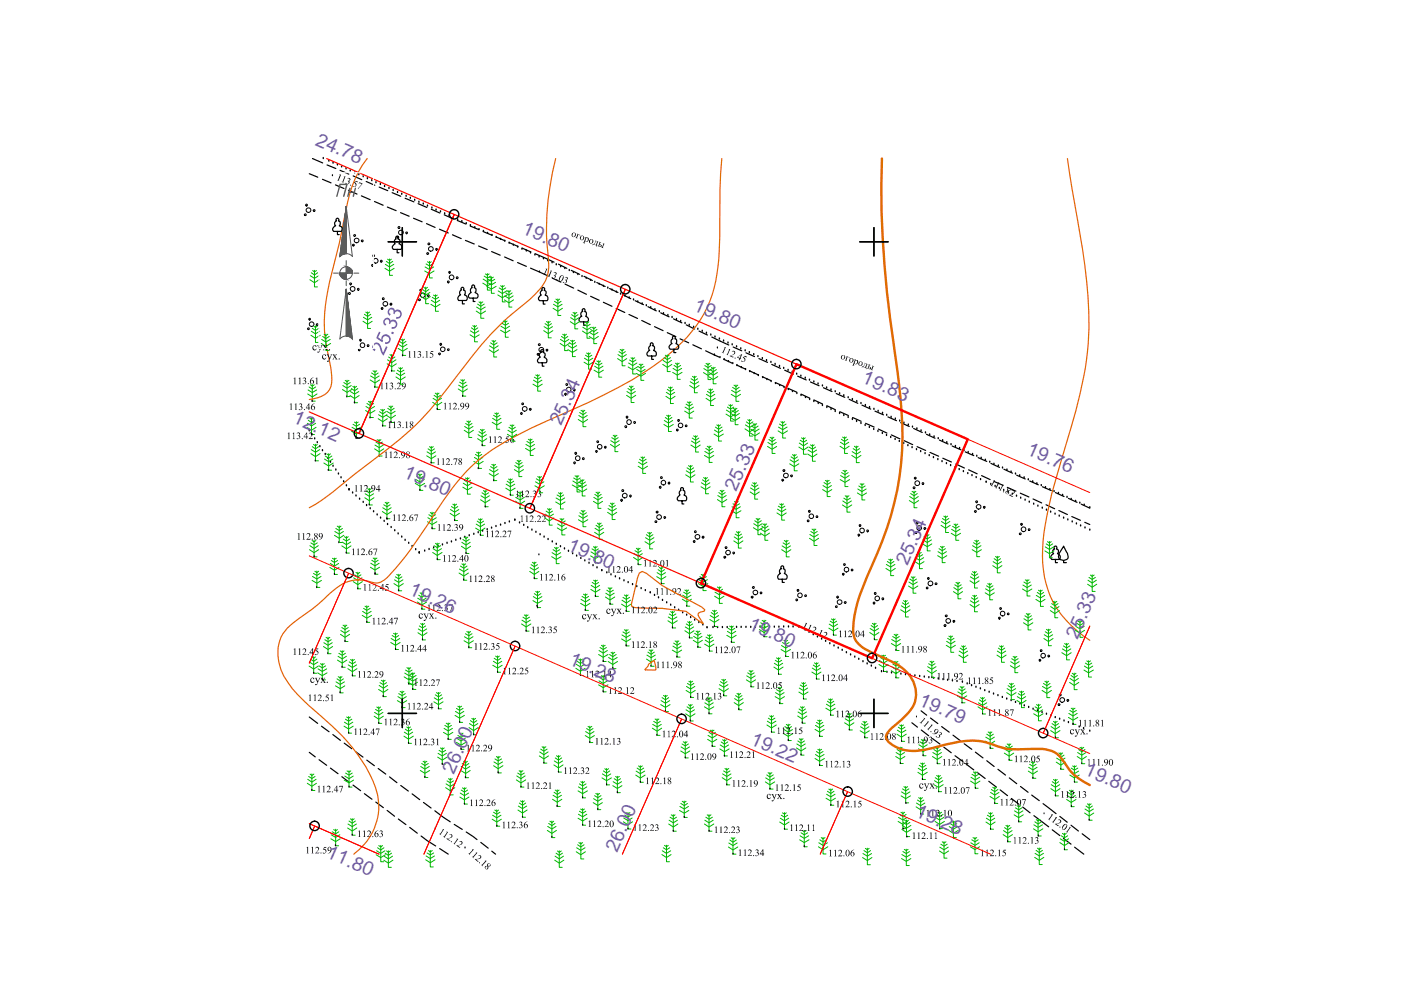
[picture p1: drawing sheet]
<svg xmlns="http://www.w3.org/2000/svg" width="297mm" height="210mm" viewBox="0 0 297 210" stroke-linecap="round" stroke-linejoin="round" font-family="sans-serif">
<defs><g id="words">
<g font-size="4.1" fill="#735cb8">
<text x="66.7" y="30.6" transform="rotate(24 66.7 30.6)">24.78</text>
<text x="110.5" y="49.4" transform="rotate(24 110.5 49.4)">19.80</text>
<text x="146.9" y="65.7" transform="rotate(24 146.9 65.7)">19.80</text>
<text x="182.5" y="81.1" transform="rotate(24 182.5 81.1)">19.83</text>
<text x="61.9" y="89.5" transform="rotate(24 61.9 89.5)">12.12</text>
<text x="119" y="90.4" transform="rotate(-66 119 90.4)">25.34</text>
<text x="85.3" y="101.1" transform="rotate(24 85.3 101.1)">19.80</text>
<text x="217.5" y="96.3" transform="rotate(24 217.5 96.3)">19.76</text>
<text x="156.1" y="104.3" transform="rotate(-66 156.1 104.3)">25.33</text>
<text x="120.1" y="116.6" transform="rotate(24 120.1 116.6)">19.80</text>
<text x="86.5" y="126" transform="rotate(24 86.5 126)">19.26</text>
<text x="192.4" y="120.1" transform="rotate(-66 192.4 120.1)">25.34</text>
<text x="158.5" y="133.3" transform="rotate(24 158.5 133.3)">19.80</text>
<text x="228.4" y="135.7" transform="rotate(-66 228.4 135.7)">25.33</text>
<text x="120.4" y="140.7" transform="rotate(24 120.4 140.7)">19.28</text>
<text x="194.6" y="149.4" transform="rotate(24 194.6 149.4)">19.79</text>
<text x="158.9" y="157.6" transform="rotate(24 158.9 157.6)">19.22</text>
<text x="96.2" y="164.4" transform="rotate(-66 96.2 164.4)">26.00</text>
<text x="229.7" y="164.2" transform="rotate(24 229.7 164.2)">19.80</text>
<text x="193.9" y="173" transform="rotate(24 193.9 173)">19.28</text>
<text x="69" y="181.7" transform="rotate(24 69 181.7)">11.80</text>
<text x="130.9" y="180.8" transform="rotate(-66 130.9 180.8)">26.00</text>
</g>
</g></defs>
<g fill="none" stroke="#000" stroke-width=".25">
<path d="M65.6 36.8l1.8 .8M66.3 33.6l2.1 .9M68.4 38l1.8 .8M69.3 35l1.9 .7M71.1 39.2l1.8 .8M72.1 36.1l1.9 .8M74.9 37.3l1.8 .8M77.6 38.5l1.9 .8M80.4 39.7l1.8 .7M73.9 40.3l1.8 .8M76.6 41.5l1.9 .8M79.4 42.7l1.8 .8"/>
<path d="M82.1 43.9l1.9 .8M83.1 40.9l1.9 .7M84.9 45.1l1.8 .7M85.9 42l1.9 .8M87.7 46.3l1.8 .7M88.6 43.2l1.9 .8M90.4 47.4l1.8 .8M91.4 44.4l1.9 .8M93.2 48.6l1.8 .8M94.2 45.6l1.8 .8M95.9 49.8l1.9 .8M96.9 46.7l1.9 .8"/>
<path d="M98.7 51l1.8 .7M99.7 47.9l1.8 .8M101.5 52.2l1.8 .7M102.4 49.1l1.9 .8M104.2 53.3l1.8 .8M105.2 50.2l1.9 .9M107 54.5l1.8 .8M108 51.4l1.8 .8M109.7 55.7l1.9 .8M110.7 52.6l1.9 .8M112.5 56.9l3.7 1.6M113.5 53.8l4 1.8"/>
<path d="M117.1 59l1.8 .8M118.4 56l1.8 .9M121.1 57.3l1.8 .9M123.8 58.6l1.8 .9M126.5 59.9l1.8 .8M119.8 60.2l1.8 .9M122.5 61.5l1.8 .9M125.2 62.8l1.8 .9M127.9 64.1l1.9 .8M129.2 61.2l1.8 .8M130.6 65.4l1.9 .9M132 62.4l1.7 .9"/>
<path d="M133.4 66.7l1.8 .8M134.7 63.8l1.7 .8M136.1 67.9l1.8 .9M137.4 65l1.7 .9M138.8 69.3l1.8 .8M140.1 66.3l1.8 .9M141.5 70.5l1.8 .9M142.8 67.6l1.8 .9M144.2 71.8l1.8 .9M145.5 68.9l1.8 .9M146.9 73.1l1.8 .9M148.2 70.2l1.8 .8"/>
<path d="M149.6 74.4l2.9 1.3M150.9 71.5l3.6 1.7M153.4 76.2l1.8 .8M155.4 73.6l1.9 .8M156.2 77.4l1.8 .8M158.2 74.8l1.8 .8M158.9 78.6l1.8 .9M160.9 76l1.8 .8M161.6 79.9l1.8 .8M163.6 77.3l1.9 .8M166.4 78.5l1.8 .8M169.1 79.8l1.8 .8"/>
<path d="M164.4 81.1l1.8 .8M167.1 82.3l1.8 .8M169.8 83.6l1.9 .8M171.8 81l1.9 .8M172.6 84.8l1.8 .8M174.6 82.2l1.8 .8M175.3 86l1.8 .9M177.3 83.4l1.8 .8M178.1 87.3l1.8 .8M180 84.7l1.9 .8M180.8 88.5l1.8 .8M182.8 85.9l1.8 .8"/>
<path d="M183.5 89.7l1.8 .9M185.5 87.2l1.8 .8M186.2 91l1.8 .8M188.3 88.4l1.8 .8M189 92.2l1.8 .8M191 89.6l1.8 .8M191.7 93.4l1.8 .9M193.7 90.8l1.8 .9M194.4 94.7l1.9 .8M196.4 92.1l1.8 .8M197.2 95.9l1.8 .8M199.2 93.3l1.8 .8"/>
<path d="M199.9 97.2l1.8 .8M201.9 94.6l1.9 .8M202.6 98.4l1.9 .8M204.6 95.8l1.9 .8M205.4 99.6l1.8 .9M207.4 97l1.8 .8M210.1 98.3l1.8 .8M212.9 99.5l1.8 .8M208.1 100.8l1.8 .9M210.8 102.1l1.9 .8M213.6 103.3l1.8 .8M215.6 100.8l1.8 .8"/>
<path d="M216.3 104.6l1.8 .8M218.3 102l1.8 .8M219 105.8l1.9 .8M221 103.2l1.9 .8M221.8 107l1.8 .9M223.8 104.4l1.8 .9M224.5 108.2l1.8 .9M226.5 105.7l1.8 .8M227.2 109.5l1.9 .8M229.2 106.9l1.9 .8M230 110.7l1.1 .5M65.6 152l1.8 1.4"/>
<path d="M65.6 159.5l1.2 1M68.2 154l1.6 1.2M70.6 155.7l1.6 1.3M73 157.6l1.6 1.2M75.4 159.3l1.6 1.2M193.3 153.2l1.2 1M195.3 150.7l1.2 .9M195.3 154.8l1.6 1.2M197.3 152.2l1.5 1.2M197.7 156.6l1.6 1.2M199.6 154.1l1.7 1.1M200.1 158.4l1.6 1.2"/>
<path d="M202.1 155.9l1.5 1.2M204.4 157.7l1.6 1.2M206.8 159.5l1.6 1.2M67.6 161.1l1.7 1.2M70.1 162.9l1.6 1.1M72.5 164.7l1.5 1.2M74.8 166.5l1.7 1.1M77.3 168.3l1.6 1.2M77.8 161.2l1.6 1.1M79.7 170.1l1.6 1.1M80.2 162.9l1.6 1.2M82.1 171.8l1.6 1.3"/>
<path d="M82.6 164.7l1.6 1.2M84.5 173.7l1.6 1.1M85 166.5l1.6 1.2M86.9 175.4l1.6 1.3M87.4 168.3l1.6 1.2M89.3 177.2l3.1 2.2M89.8 170.1l1.6 1.2M92.2 171.9l3.3 2.3M93.2 179.9l1.8 1.2M96.3 174.8l1.7 1.1M98.8 176.4l2.3 1.6M101.9 178.6l1.6 1.2"/>
<path d="M202.5 160.2l1.6 1.2M204.9 162l1.6 1.2M207.3 163.8l1.6 1.3M209.2 161.3l1.6 1.2M209.6 165.7l1.6 1.2M211.6 163.1l1.6 1.2M212 167.5l1.6 1.2M214 164.9l1.6 1.3M214.4 169.3l1.6 1.2M216.4 166.8l1.6 1.2M216.8 171.1l1.6 1.2M218.7 168.6l1.6 1.2"/>
<path d="M219.2 172.9l3.1 2.4M221.1 170.4l2.8 2.1M223.1 175.9l1.6 1.3M224.7 173.1l1.6 1.2M225.5 177.8l1.6 1.2M227.1 175l1.5 1.2M227.8 179.6l2 1.5M229.4 176.8l1.7 1.2M104.3 180.5l.8 .6"/>
</g>
<g fill="none" stroke="#000" stroke-width=".3">
<path d="M68.5 33.6h.1M69.7 34.2h.1M70.6 34.6h.1M71.5 35h.1M72.4 35.4h.1M73.4 35.8h.1M74.3 36.2h.1M75.2 36.7h.1M76.1 37h.1M77 37.5h.1M77.9 37.9h.1M78.8 38.3h.1"/>
<path d="M79.7 38.7h.1M80.6 39.1h.1M81.5 39.5h.1M82.5 40h.1M83.4 40.4h.1M84.3 40.8h.1M85.2 41.2h.1M86.1 41.6h.1M87 42h.1M87.9 42.5h.1M88.8 42.9h.1M89.7 43.3h.1"/>
<path d="M90.6 43.7h.1M91.6 44.1h.1M92.5 44.5h.1M93.4 44.9h.1M94.3 45.3h.1M95.2 45.8h.1M96.1 46.2h.1M97 46.6h.1M97.9 47h.1M98.8 47.4h.1M99.7 47.8h.1M100.7 48.3h.1"/>
<path d="M101.6 48.7h.1M102.5 49.1h.1M103.4 49.5h.1M104.3 49.9h.1M105.2 50.3h.1M106.1 50.8h.1M107 51.1h.1M108 51.6h.1M108.8 52h.1M109.8 52.4h.1M110.7 52.8h.1M111.6 53.2h.1"/>
<path d="M112.5 53.6h.1M113.4 54.1h.1M114.3 54.5h.1M115.2 54.9h.1M116.1 55.3h.1M117.1 55.7h.1M117.9 56.1h.1M118.9 56.6h.1M119.8 56.9h.1M120.7 57.4h.1M121.6 57.8h.1M122.5 58.2h.1"/>
<path d="M123.4 58.6h.1M124.3 59h.1M125.2 59.4h.1M126.1 59.9h.1M127 60.3h.1M127.9 60.7h.1M128.9 61.1h.1M129.8 61.5h.1M130.7 61.9h.1M131.6 62.4h.1M132.5 62.8h.1M133.4 63.2h.1"/>
<path d="M134.3 63.6h.1M135.2 64h.1M136.1 64.4h.1M137 64.8h.1M138 65.2h.1M138.9 65.7h.1M139.8 66.1h.1M140.7 66.5h.1M141.6 66.9h.1M142.5 67.3h.1M143.4 67.7h.1M144.3 68.2h.1"/>
<path d="M145.2 68.6h.1M146.1 69h.1M147.1 69.4h.1M148 69.8h.1M148.9 70.2h.1M149.8 70.7h.1M150.7 71h.1M151.5 75.3h.1M151.6 71.5h.1M152.5 71.9h.1M152.7 75.8h.1M153.4 72.3h.1"/>
<path d="M153.5 76.2h.1M154.3 72.7h.1M154.4 76.7h.1M155.2 73.1h.1M155.4 77.1h.1M156.2 73.5h.1M156.3 77.5h.1M157.1 74h.1M157.2 77.9h.1M158 74.4h.1M158.1 78.4h.1M158.9 74.8h.1"/>
<path d="M159 78.8h.1M159.8 75.2h.1M159.9 79.2h.1M160.7 75.6h.1M160.8 79.6h.1M161.6 76h.1M162.5 76.5h.1M163.4 76.8h.1M164.3 77.3h.1M165.3 77.7h.1M166.2 78.1h.1M167.1 78.5h.1"/>
<path d="M168 78.9h.1M168.9 79.3h.1M169.8 79.8h.1M65.6 91.4h.1M66.1 92.2h.1M66.7 93h.1M67.3 93.9h.1M67.8 94.7h.1M68.4 95.5h.1M69 96.4h.1M69.5 97.2h.1M70.1 98h.1"/>
<path d="M70.6 98.8h.1M71.2 99.7h.1M161.7 80.1h.1M162.6 80.5h.1M163.5 80.9h.1M164.4 81.3h.1M165.3 81.7h.1M166.2 82.2h.1M167.1 82.6h.1M168 83h.1M169 83.4h.1M169.8 83.9h.1"/>
<path d="M170.7 80.2h.1M170.8 84.3h.1M171.6 80.6h.1M171.7 84.7h.1M172.6 85.1h.1M172.6 81h.1M173.4 81.4h.1M173.5 85.6h.1M174.4 86h.1M174.4 81.8h.1M175.3 82.3h.1M175.3 86.4h.1"/>
<path d="M176.2 86.8h.1M176.2 82.7h.1M177.1 87.2h.1M177.1 83.1h.1M178 87.7h.1M178 83.5h.1M178.9 88.1h.1M178.9 83.9h.1M179.8 88.5h.1M179.8 84.3h.1M180.7 88.9h.1M180.7 84.7h.1"/>
<path d="M181.6 89.4h.1M181.7 85.1h.1M182.5 89.8h.1M182.5 85.6h.1M183.4 90.2h.1M183.5 86h.1M184.3 90.6h.1M184.4 86.4h.1M185.3 91.1h.1M185.3 86.8h.1M186.1 91.5h.1M186.2 87.2h.1"/>
<path d="M187.1 91.9h.1M187.1 87.6h.1M188 92.3h.1M188 88.1h.1M188.8 92.8h.1M188.9 88.5h.1M189.8 93.2h.1M189.8 88.9h.1M190.7 93.6h.1M190.8 89.3h.1M191.6 94h.1M191.6 89.7h.1"/>
<path d="M192.5 94.5h.1M192.6 90.1h.1M193.4 94.9h.1M193.5 90.6h.1M194.3 95.3h.1M194.4 90.9h.1M195.2 95.8h.1M195.3 91.4h.1M196.1 96.2h.1M196.2 91.8h.1M197 96.6h.1M197.1 92.2h.1"/>
<path d="M197.9 97h.1M198 92.6h.1M198.8 97.5h.1M198.9 93h.1M199.7 97.9h.1M199.9 93.4h.1M200.7 98.3h.1M200.7 93.9h.1M201.5 98.7h.1M201.6 94.3h.1M202.4 99.1h.1M202.6 94.7h.1"/>
<path d="M203.4 99.6h.1M203.5 95.1h.1M204.3 100h.1M204.4 95.5h.1M205.3 95.9h.1M206.2 96.4h.1M207.1 96.7h.1M208 97.2h.1M208.9 97.6h.1M209.8 98h.1M210.7 98.4h.1M211.7 98.8h.1"/>
<path d="M212.6 99.2h.1M213.5 99.7h.1M71.8 100.5h.1M72.3 101.3h.1M72.9 102.2h.1M73.4 103h.1M74 103.8h.1M74.8 104.5h.1M75.5 105.2h.1M76.2 105.8h.1M77 106.5h.1M77.7 107.2h.1"/>
<path d="M78.5 107.9h.1M79.2 108.5h.1M80 109.2h.1M80.7 109.9h.1M81.4 110.5h.1M82.2 111.2h.1M82.9 111.8h.1M83.7 112.5h.1M84.4 113.2h.1M85.2 113.9h.1M85.9 114.6h.1M86.7 115.2h.1"/>
<path d="M87.4 115.9h.1M88.1 116.5h.1M88.9 117.2h.1M90 116.8h.1M91 116.5h.1M91.9 116.2h.1M92.9 115.9h.1M93.8 115.5h.1M94.8 115.2h.1M95.7 114.9h.1M96.6 114.6h.1M97.6 114.3h.1"/>
<path d="M98.6 113.9h.1M99.5 113.6h.1M100.5 113.3h.1M101.4 112.9h.1M102.3 112.6h.1M103.3 112.3h.1M104.2 112h.1M105.2 111.6h.1M106.1 111.3h.1M107.1 111h.1M108 110.7h.1M109.2 110.3h.1"/>
<path d="M110.2 110.9h.1M111 111.4h.1M111.9 111.9h.1M112.8 112.4h.1M113.6 112.9h.1M114.5 113.4h.1M115.4 113.9h.1M116.2 114.4h.1M117.1 114.9h.1M117.9 115.4h.1M118.8 115.9h.1M119.7 116.4h.1"/>
<path d="M120.5 116.9h.1M121.4 117.4h.1M122.3 117.9h.1M123.1 118.4h.1M124 118.9h.1M124.9 119.4h.1M125.7 119.9h.1M205.2 100.4h.1M206.1 100.8h.1M207 101.3h.1M207.9 101.7h.1M209.1 102.2h.1"/>
<path d="M210.1 102.7h.1M211 103.1h.1M211.9 103.5h.1M212.8 104h.1M213.7 104.4h.1M214.4 100.1h.1M214.6 104.8h.1M215.3 100.5h.1M215.5 105.2h.1M216.2 100.9h.1M216.4 105.6h.1M217.1 101.3h.1"/>
<path d="M217.3 106h.1M218 101.7h.1M218.2 106.5h.1M218.9 102.2h.1M219.2 106.9h.1M219.8 102.6h.1M220 107.3h.1M220.8 103h.1M221 107.7h.1M221.7 103.4h.1M221.9 108.2h.1M222.6 103.8h.1"/>
<path d="M222.8 108.6h.1M223.5 104.2h.1M223.7 109h.1M224.4 104.6h.1M224.6 109.4h.1M225.3 105h.1M225.5 109.9h.1M226.2 105.5h.1M226.4 110.2h.1M227.1 105.9h.1M227.3 110.7h.1M228 106.3h.1"/>
<path d="M228.2 111.1h.1M228.9 106.7h.1M229.1 111.5h.1M229.9 107.1h.1M230 111.9h.1M231.1 112.4h.1M231.1 107.7h.1M126.6 120.4h.1M127.6 121h.1M128.7 121.5h.1M129.5 121.9h.1M130.5 122.3h.1"/>
<path d="M131.4 122.7h.1M132.3 123.1h.1M133.2 123.5h.1M134.1 124h.1M135 124.4h.1M135.9 124.8h.1M136.8 125.2h.1M137.9 125.7h.1M138.8 126.2h.1M139.6 126.7h.1M140.5 127.3h.1M141.4 127.8h.1"/>
<path d="M142.2 128.3h.1M143 128.9h.1M143.9 129.4h.1M144.7 129.9h.1M145.6 130.4h.1M146.4 130.9h.1M147.3 131.5h.1M148.2 132h.1M149 132.5h.1M149.9 133.1h.1M151.2 133.1h.1M152.1 133.1h.1"/>
<path d="M153.2 133.1h.1M154.2 133.1h.1M155.2 133.1h.1M156.2 133h.1M157.1 133h.1M158.2 133h.1M159.2 133h.1M160.1 133h.1M161.2 133h.1M162.1 133h.1M163.2 133h.1M164.2 133h.1"/>
<path d="M165.1 133h.1M166.2 132.9h.1M167.2 132.9h.1M168.1 132.9h.1M169.4 132.9h.1M170.7 133.6h.1M171.5 134.1h.1M172.4 134.6h.1M173.3 135h.1M174.2 135.5h.1M175 136h.1M175.9 136.5h.1"/>
<path d="M176.8 136.9h.1M177.7 137.4h.1M178.6 137.9h.1M179.5 138.4h.1M180.3 138.9h.1M181.2 139.3h.1M182.1 139.8h.1M183 140.3h.1M183.9 140.8h.1M184.7 141.2h.1M185.6 141.7h.1M186.9 142.4h.1"/>
<path d="M188 142.5h.1M189 142.7h.1M190 142.8h.1M191 142.9h.1M192 143h.1M193 143.2h.1M194 143.3h.1M195 143.4h.1M196 143.6h.1M196.9 143.7h.1M198 143.8h.1M198.9 143.9h.1"/>
<path d="M199.9 144.1h.1M200.9 144.2h.1M201.9 144.4h.1M202.9 144.5h.1M204 144.6h.1M205.1 145h.1M206 145.4h.1M206.9 145.7h.1M207.9 146.1h.1M208.8 146.4h.1M209.7 146.8h.1M210.7 147.2h.1"/>
<path d="M211.6 147.5h.1M212.5 147.9h.1M213.4 148.2h.1M214.4 148.5h.1M215.3 148.9h.1M216.2 149.3h.1M217.2 149.6h.1M218.1 150h.1M219 150.4h.1M220 150.7h.1M220.9 151.1h.1M221.9 151.4h.1"/>
<path d="M222.8 151.8h.1M223.7 152.1h.1M224.7 152.5h.1M225.6 152.9h.1M226.5 153.2h.1M227.5 153.6h.1M228.8 154.1h.1M229.7 154.5h.1M231.1 155h.1"/>
</g>
<g fill="none" stroke="#00b800" stroke-width=".21">
<path d="M65.7 59.3l1 .6 .9-.6M65.8 58.5l.9 .5 .9-.5M66 57.8l.7 .5 .7-.5M66.3 57.4l.4 .3 .4-.3M66.7 57.3v3.5h.6M81.6 56.9l1 .6 1-.6M81.7 56l.9 .6 .9-.6M81.9 55.4l.7 .5 .7-.5M82.2 54.9l.4 .3 .4-.3M82.6 54.9v3.5h.6M90 57.4l1.1 .6 .9-.6M90.1 56.6l1 .6 .8-.6"/>
<path d="M90.3 56l.8 .4 .6-.4M90.6 55.5l.5 .3 .3-.3M91.1 55.4v3.5h.6M102.4 59.2l.9 .5 .9-.5M102.7 58.5l.6 .5 .7-.5M102.9 58.1l.4 .2 .4-.2M103.3 59.9l.9 .5 .9-.5M103.3 58v3.5h.7M103.5 59.2l.7 .4 .7-.4M103.8 58.8l.4 .2 .4-.2M104.2 58.7v3.5h.6M65.9 71.1l1 .6 1-.6"/>
<path d="M66 70.2l.9 .6 .9-.6M66.2 69.6l.7 .5 .7-.5M66.5 69.1l.4 .3 .4-.3M66.9 69.1v3.5h.6M68.1 72.8l1 .6 1-.6M68.2 72l.9 .5 .9-.5M68.4 71.3l.7 .5 .7-.5M68.7 70.9l.4 .3 .4-.3M69.1 70.8v3.5h.6M77 68.1l.9 .6 1-.6M77 67.3l.9 .5 .9-.5M77.3 66.6l.6 .5 .7-.5"/>
<path d="M77.6 66.2l.3 .3 .5-.3M77.9 66.1v3.5h.7M78.6 79.7l.9 .6 .9-.6M78.8 79.1l.7 .4 .7-.4M79.1 78.6l.4 .3 .4-.3M79.5 78.6v3.5h.6M82.1 77.1l1 .7 .9-.7M82.2 76.3l.9 .6 .8-.6M82.4 75.7l.7 .4 .6-.4M82.7 75.2l.4 .3 .4-.3M83.1 75.1v3.6h.6M83.9 79.9l1 .7 1-.7"/>
<path d="M84 79.1l.9 .6 .9-.6M84.2 78.5l.7 .4 .7-.4M84.4 73.9l1 .6 1-.6M84.5 73l.9 .6 .9-.6M84.5 78l.4 .3 .4-.3M84.7 72.4l.7 .5 .7-.5M84.9 77.9v3.5h.7M85 71.9l.4 .3 .4-.3M85.4 71.9v3.5h.6M89.2 62.9l1.1 .6 .9-.6M89.4 62l.9 .6 .8-.6M89.6 61.4l.7 .4 .6-.4"/>
<path d="M89.8 60.9l.5 .3 .3-.3M90.3 60.9v3.5h.6M91.4 64.5l.9 .6 1-.6M91.4 63.7l.9 .5 .9-.5M91.7 63l.6 .5 .7-.5M91.9 62.6l.4 .2 .4-.2M92.3 62.5v3.5h.7M99.7 71l.9 .6 1-.6M99.7 70.1l.9 .6 .9-.6M99.9 69.5l.7 .5 .7-.5M100.2 69l.4 .3 .4-.3M100.6 69v3.5h.7"/>
<path d="M101 66l.9 .6 1.1-.6M101 65.1l.9 .6 1-.6M101.3 64.5l.6 .4 .8-.4M101.6 64l.3 .3 .5-.3M101.9 64v3.5h.7M102.4 60l.9 .6 1-.6M103.2 60.7l1 .6 1-.6M103.7 74.2l1 .6 1-.6M103.8 73.3l.9 .6 .9-.6M104 72.7l.7 .5 .7-.5M104.3 72.2l.4 .3 .4-.3M104.7 72.2v3.5h.6"/>
<path d="M105.5 62.5l1 .6 1-.6M105.6 61.7l.9 .5 .9-.5M105.8 61l.7 .5 .7-.5M106.1 60.6l.4 .2 .4-.2M106.1 70l1 .6 1-.6M106.2 69.2l.9 .5 .9-.5M106.4 68.5l.7 .5 .7-.5M106.5 60.5v3.5h.6M106.7 68.1l.4 .2 .4-.2M106.9 63.6l1 .6 1-.6M107 62.7l.9 .6 .9-.6M107.1 68v3.5h.7"/>
<path d="M107.2 62.1l.7 .5 .7-.5M107.5 61.6l.4 .3 .4-.3M107.9 61.6v3.5h.6M113.3 80l.7 .4 .7-.4M113.6 79.5l.4 .3 .4-.3M114 79.4v3.5h.6M115.3 70.1l.9 .6 1-.6M115.4 69.3l.8 .5 .9-.5M115.6 68.6l.6 .5 .7-.5M115.9 68.2l.3 .3 .5-.3M116.2 68.1v3.5h.7M117.3 65.4l1 .6 1-.6"/>
<path d="M117.3 64.5l1 .6 .9-.6M117.6 63.9l.7 .4 .7-.4M117.9 63.4l.4 .3 .4-.3M118.3 63.4v3.5h.6M118.7 72.8l1 .6 1-.6M118.8 72l.9 .5 .9-.5M119 71.3l.7 .5 .7-.5M119.3 70.9l.4 .3 .4-.3M119.7 70.8v3.5h.7M120.4 74.1l1 .6 .9-.6M120.5 73.3l.9 .5 .9-.5M120.7 72.6l.7 .5 .6-.5"/>
<path d="M120.9 68.2l1 .6 1-.6M121 67.4l.9 .5 .9-.5M121 72.2l.4 .2 .4-.2M121.2 66.7l.7 .5 .7-.5M121.4 72.1v3.5h.6M121.5 66.3l.4 .2 .4-.2M121.9 66.2v3.5h.6M123.5 70.2l1 .6 .9-.6M123.6 69.4l.9 .5 .8-.5M123.8 68.7l.7 .5 .6-.5M123.8 76.8l1 .6 1-.6M123.9 75.9l.9 .6 .9-.6"/>
<path d="M124 68.2l.5 .3 .3-.3M124.1 75.3l.7 .4 .7-.4M124.4 74.8l.4 .3 .4-.3M124.5 68.2v3.5h.6M124.8 74.8v3.5h.6M124.9 71.3l1 .7 1-.7M125 70.5l.9 .5 .9-.5M125.2 69.9l.7 .4 .7-.4M125.5 69.4l.4 .3 .4-.3M125.9 69.3v3.6h.6M125.9 78.5l1.1 .6 .9-.6M126.1 77.6l.9 .6 .8-.6"/>
<path d="M126.2 77l.8 .4 .6-.4M126.5 76.5l.5 .3 .3-.3M127 76.5v3.5h.6M130.9 76l1 .7 1-.7M131 75.2l.9 .5 .9-.5M131.2 74.5l.7 .5 .7-.5M131.5 74.1l.4 .3 .4-.3M131.9 74v3.6h.6M133.2 77.8l1 .6 .9-.6M133.3 77l.9 .5 .8-.5M133.5 76.3l.7 .5 .6-.5M133.8 75.9l.4 .2 .4-.2"/>
<path d="M134.2 75.8v3.5h.6M134.9 79.2l1 .6 1-.6M135 78.3l.9 .6 .9-.6M135.2 77.7l.7 .4 .7-.4M135.5 77.2l.4 .3 .4-.3M135.9 77.2v3.4h.6M140.5 77.3l1 .6 1-.6M140.6 76.4l.9 .6 .9-.6M140.8 75.8l.7 .4 .7-.4M141.1 75.3l.4 .3 .4-.3M141.5 75.3v3.5h.6M142.6 79l1 .5 1-.5"/>
<path d="M142.7 78.1l.9 .6 .9-.6M142.9 77.5l.7 .4 .7-.4M143.2 77l.4 .3 .4-.3M143.6 77v3.4h.6M146.8 79.8l.4 .3 .4-.3M147.2 79.8v3.5h.7M149.1 79l1 .6 1-.6M149.2 78.1l.9 .6 .9-.6M149.4 77.5l.7 .4 .7-.4M149.7 77l.4 .3 .4-.3M150.1 77v3.5h.6M150.2 79.8l1 .7 1-.7"/>
<path d="M150.3 79l.9 .5 .9-.5M150.5 78.4l.7 .4 .7-.4M150.8 77.9l.4 .3 .4-.3M151.2 77.9v3.5h.6M65.1 90.6l.9 .6 1-.6M65.2 89.7l.8 .6 .9-.6M65.2 83.5l1 .7 1-.7M65.3 82.7l.9 .5 .9-.5M65.4 89.1l.6 .5 .7-.5M65.5 82l.7 .5 .7-.5M65.7 88.6l.3 .3 .4-.3M65.8 81.6l.4 .3 .4-.3"/>
<path d="M65.9 96.2l1 .6 1-.6M66 95.3l.9 .6 .9-.6M66 88.6v3.5h.7M66.2 94.7l.7 .5 .7-.5M66.2 81.5v3.5h.6M66.5 94.2l.4 .3 .4-.3M66.9 94.2v3.5h.6M68.7 98.2l1 .6 1-.6M68.8 97.3l.9 .6 .9-.6M69 96.7l.7 .5 .7-.5M69.3 96.2l.4 .3 .4-.3M69.7 96.2v3.5h.6"/>
<path d="M72.6 82.6l1 .6 .9-.6M72.7 81.7l.9 .6 .9-.6M72.9 81.1l.7 .4 .7-.4M73.2 80.6l.4 .3 .4-.3M73.6 80.6v3.5h.6M74.2 83.9l1 .6 1-.6M74.3 83l.9 .6 .9-.6M74.5 82.4l.7 .4 .7-.4M74.5 91.4l1.1 .6 .9-.6M74.6 90.6l1 .5 .9-.5M74.8 81.9l.4 .3 .4-.3M74.8 90l.8 .4 .6-.4"/>
<path d="M75.1 89.5l.5 .2 .3-.2M75.2 81.9v3.5h.6M75.6 89.4v3.5h.6M77.5 87l1 .6 1-.6M77.6 86.2l.9 .5 .9-.5M77.8 85.6l.7 .4 .7-.4M78.1 85.1l.4 .2 .4-.2M78.5 85v3.5h.7M78.5 80.6l1 .6 1-.6M79.4 95.2l1 .6 1-.6M79.5 94.4l.9 .5 .9-.5M79.7 93.7l.7 .4 .7-.4"/>
<path d="M80 93.2l.4 .3 .4-.3M80.2 88.8l1 .6 .9-.6M80.3 87.9l.9 .6 .8-.6M80.4 93.2v3.5h.6M80.5 87.3l.7 .5 .6-.5M80.7 86.8l.5 .3 .3-.3M81.2 86.8v3.5h.6M81.9 88.1l1 .6 1-.6M82 87.2l.9 .6 .9-.6M82.2 86.6l.7 .4 .7-.4M82.5 86.1l.4 .3 .4-.3M82.9 86.1v3.5h.6"/>
<path d="M90.5 96.6l.9 .6 1-.6M90.6 95.8l.8 .6 .9-.6M90.8 95.2l.6 .4 .7-.4M91.1 94.7l.3 .3 .5-.3M91.4 94.7v3.4h.7M91.7 85.3l1 .6 1-.6M91.8 84.5l.9 .5 .9-.5M92 83.8l.7 .5 .7-.5M92.3 83.4l.4 .3 .4-.3M92.7 83.3v3.5h.6M97.2 82.5l.9 .6 1-.6M97.2 81.7l.9 .5 .9-.5"/>
<path d="M97.5 81l.6 .4 .7-.4M97.7 80.5l.4 .3 .4-.3M98.1 80.5v3.5h.7M98.4 91.2l1 .7 1-.7M98.5 90.4l.9 .6 .9-.6M98.7 89.8l.7 .4 .7-.4M99 89.3l.4 .3 .4-.3M99.4 89.2v3.6h.6M100.5 97.8l1 .6 .9-.6M100.6 97l.9 .5 .9-.5M100.8 96.4l.7 .4 .7-.4M101 95.9l.5 .2 .4-.2"/>
<path d="M101.3 93l.9 .6 1-.6M101.3 92.2l.9 .5 .9-.5M101.5 95.8v3.5h.6M101.6 91.5l.6 .5 .7-.5M101.9 91.1l.3 .3 .5-.3M102.2 91v3.5h.7M103.8 99.6l.9 .5 .9-.5M104 98.9l.7 .5 .7-.5M104.3 98.5l.4 .2 .4-.2M104.4 89.5l.9 .6 1-.6M104.4 88.7l.9 .5 .9-.5M104.6 88.1l.7 .4 .7-.4"/>
<path d="M104.7 98.4v3.5h.6M104.9 87.6l.4 .2 .4-.2M105.3 87.5v3.5h.7M107.6 92.1l1 .6 1-.6M107.7 91.2l.9 .6 .9-.6M107.9 90.6l.7 .4 .7-.4M108.2 90.1l.4 .3 .4-.3M108.6 90v3.6h.6M109.1 99.6l.9 .6 1-.6M109.1 98.7l.9 .6 .9-.6M109.3 98.1l.7 .4 .7-.4M109.6 97.6l.4 .3 .4-.3"/>
<path d="M110 97.6v3.4h.7M111.4 95.1l1 .6 1-.6M111.5 94.2l.9 .6 .9-.6M111.7 93.6l.7 .4 .7-.4M112 93.1l.4 .3 .4-.3M112.4 93v3.6h.7M113 81.4l1 .6 1-.6M113.1 80.6l.9 .6 .9-.6M122.6 88.9l1 .7 1-.7M122.7 88.1l.9 .5 .9-.5M122.9 87.5l.7 .4 .7-.4M123.2 87l.4 .3 .4-.3"/>
<path d="M123.6 87v3.5h.6M129.4 94.2l1 .7 1-.7M129.5 93.4l.9 .6 .9-.6M129.7 92.8l.7 .4 .7-.4M130 92.3l.4 .3 .4-.3M130.4 92.2v3.6h.6M132.8 83.8l1 .7 1-.7M132.9 83l.9 .6 .9-.6M133.1 82.4l.7 .4 .7-.4M133.4 81.9l.4 .3 .4-.3M133.8 81.8v3.5h.7M135.3 98.8l1 .7 1-.7"/>
<path d="M135.4 98l.9 .6 .9-.6M135.6 97.4l.7 .4 .7-.4M135.9 96.9l.4 .3 .4-.3M136.3 96.9v3.5h.6M140.8 90l.9 .6 1-.6M140.8 89.2l.9 .5 .9-.5M141.1 88.5l.6 .5 .8-.5M141.2 84l1 .7 .9-.7M141.3 83.2l.9 .5 .8-.5M141.4 88.1l.3 .2 .5-.2M141.5 82.6l.7 .4 .6-.4M141.7 82.1l.5 .3 .3-.3"/>
<path d="M141.7 88v3.5h.7M142.2 82v3.6h.6M145.2 87.2l.9 .6 1-.6M145.2 86.3l.9 .6 .9-.6M145.5 85.7l.6 .4 .7-.4M145.5 99.8l.9 .6 .9-.6M145.7 99.2l.7 .5 .7-.5M145.7 85.2l.4 .3 .4-.3M146 98.7l.4 .3 .4-.3M146.1 85.2v3.4h.7M146.2 81.7l1 .7 1-.7M146.3 80.9l.9 .6 .9-.6"/>
<path d="M146.4 98.7v3.5h.6M146.5 94.4l1 .6 1-.6M146.5 80.3l.7 .4 .7-.4M146.6 93.5l.9 .6 .9-.6M146.8 92.9l.7 .4 .7-.4M147.1 92.4l.4 .3 .4-.3M147.5 92.4v3.4h.6M149.4 96.6l1 .6 .9-.6M149.4 95.7l1 .6 .9-.6M149.6 95.1l.8 .4 .6-.4M149.7 84.5l1 .6 .9-.6M149.8 83.6l.9 .6 .9-.6"/>
<path d="M149.9 94.6l.5 .3 .3-.3M150 83l.7 .4 .6-.4M150.3 82.5l.4 .3 .4-.3M150.4 94.6v3.4h.6M150.7 82.5v3.5h.6M151.4 92l1 .6 1-.6M151.5 91.2l.9 .5 .8-.5M151.7 90.6l.7 .4 .7-.4M152 90.1l.4 .3 .4-.3M152.4 90v3.5h.6M153.9 87.8l1 .6 1-.6M154 87l.9 .5 .9-.5"/>
<path d="M154.2 86.3l.7 .4 .7-.4M154.5 85.9l.4 .2 .4-.2M154.9 88.5l1 .7 .9-.7M154.9 85.8v3.5h.6M154.9 87.7l1 .5 .9-.5M155 83.6l1 .6 1-.6M155.1 82.8l.9 .5 .9-.5M155.2 87l.7 .5 .6-.5M155.3 82.1l.7 .5 .7-.5M155.4 86.6l.5 .3 .4-.3M155.6 81.7l.4 .3 .4-.3M155.9 86.5v3.5h.6"/>
<path d="M156 81.6v3.5h.7M157.9 90.9l1 .7 1-.7M158 90.1l.9 .5 1-.5M158.2 89.5l.7 .4 .7-.4M158.5 89l.4 .3 .4-.3M158.9 88.9v3.6h.7M159 91.8l1.1 .6 .9-.6M159.1 91l1 .5 .9-.5M159.3 90.3l.8 .5 .6-.5M159.6 89.8l.5 .3 .3-.3M160.1 89.8v3.5h.6M162.7 94.7l1 .6 1-.6"/>
<path d="M162.8 93.8l.9 .6 .9-.6M163 93.2l.7 .4 .7-.4M163.3 92.7l.4 .3 .4-.3M163.7 92.7v3.4h.6M165 91.4l.9 .6 1.1-.6M165.1 90.6l.8 .5 1-.5M165.3 89.9l.6 .4 .8-.4M165.6 89.4l.3 .3 .5-.3M165.9 89.4v3.5h.7M167.4 98.3l1 .6 1-.6M167.5 97.5l.9 .5 .9-.5M167.7 96.9l.7 .4 .7-.4"/>
<path d="M168 96.4l.4 .3 .4-.3M168.4 96.4v3.4h.6M169.4 94.8l.9 .6 1-.6M169.5 93.9l.8 .6 .9-.6M169.7 93.3l.6 .5 .7-.5M169.9 92.8l.4 .3 .4-.3M170.3 92.8v3.5h.7M171.2 96.3l1.1 .6 .9-.6M171.3 95.4l1 .6 .8-.6M171.5 94.8l.8 .5 .6-.5M171.8 94.3l.5 .3 .3-.3M172.3 94.3v3.5h.6"/>
<path d="M178.1 94.6l1 .7 .9-.7M178.2 93.8l.9 .5 .9-.5M178.4 93.1l.7 .5 .6-.5M178.6 92.7l.5 .3 .4-.3M178.7 99.7l.5 .3 .3-.3M179.1 92.6v3.5h.6M179.2 99.7v3.5h.6M180.6 96.6l1 .6 .9-.6M180.7 95.8l.9 .5 .9-.5M180.9 95.1l.7 .4 .6-.4M181.1 94.6l.5 .3 .3-.3M181.6 94.6v3.5h.6"/>
<path d="M65.6 116.5l1 .7 1-.7M65.7 115.7l.9 .6 .9-.6M65.9 115.1l.7 .4 .7-.4M66.2 114.6l.4 .3 .4-.3M66.6 114.6v3.5h.6M70 119.5l.9 .5 .9-.5M70.2 118.8l.7 .5 .7-.5M70.5 118.4l.4 .2 .4-.2M70.9 118.3v3.5h.6M70.9 113.5l1 .6 1-.6M71 112.7l.9 .5 .9-.5M71.2 112.1l.7 .4 .7-.4"/>
<path d="M71.5 111.5l.4 .3 .4-.3M71.9 111.5v3.5h.7M72.5 115.7l.9 .7 1-.7M72.6 114.9l.8 .6 .9-.6M72.8 114.3l.6 .4 .7-.4M73 113.8l.4 .3 .4-.3M73.4 113.7v3.6h.7M77.3 105.5l1 .7 1-.7M77.4 104.7l.9 .5 .9-.5M77.6 104.1l.7 .4 .7-.4M77.9 103.6l.4 .3 .4-.3M78.3 103.5v3.6h.7"/>
<path d="M78.6 119.4l.9 .6 .9-.6M78.8 118.8l.7 .4 .7-.4M79.1 118.3l.4 .3 .4-.3M79.5 118.3v3.5h.6M81.1 108.5l.9 .6 1-.6M81.2 107.7l.8 .5 .9-.5M81.4 107l.6 .4 .7-.4M81.7 106.5l.3 .3 .5-.3M82 106.5v3.5h.7M88.1 102.5l.9 .6 1-.6M88.1 101.6l.9 .6 1-.6M88.3 101l.7 .4 .7-.4"/>
<path d="M88.6 100.5l.4 .3 .5-.3M89 100.5v3.5h.7M90.6 110.6l1 .6 1-.6M90.7 109.8l.9 .5 .9-.5M90.9 109.1l.7 .5 .7-.5M91.2 108.7l.4 .2 .4-.2M91.6 108.6v3.5h.6M91.7 117.1l1 .7 1-.7M91.8 116.3l.9 .6 .9-.6M92 115.7l.7 .4 .7-.4M92.3 115.2l.4 .3 .4-.3M92.7 115.1v3.6h.6"/>
<path d="M95.4 108.8l1 .7 1-.7M95.5 108l.9 .6 .9-.6M95.7 107.4l.7 .4 .7-.4M96 106.9l.4 .3 .4-.3M96.4 106.8v3.6h.6M97.8 115.8l1 .7 1-.7M97.9 115l.9 .6 .9-.6M97.9 119.5l.4 .3 .4-.3M98.1 114.4l.7 .4 .7-.4M98.1 103.3l1 .6 1-.6M98.2 102.4l.9 .6 .9-.6M98.3 119.5v3.5h.7"/>
<path d="M98.4 113.9l.4 .3 .4-.3M98.4 101.8l.7 .4 .7-.4M98.7 101.3l.4 .3 .4-.3M98.8 113.8v3.5h.6M99.1 101.3v3.5h.6M100.8 112l1.1 .6 .9-.6M101 111.1l.9 .6 .8-.6M101.2 110.5l.7 .5 .6-.5M101.4 110l.5 .3 .3-.3M101.9 110v3.5h.6M101.9 106l1 .6 1-.6M102 105.1l.9 .6 .9-.6"/>
<path d="M102.2 104.5l.7 .4 .7-.4M102.5 104l.4 .3 .4-.3M102.9 104v3.4h.6M103.7 100.4l1 .6 1-.6M107.2 103.5l1 .6 1-.6M107.3 102.7l.9 .5 .9-.5M107.5 102l.7 .5 .7-.5M107.8 101.6l.4 .3 .4-.3M108.2 101.5v3.5h.6M109.3 106.3l1 .6 1-.6M109.3 105.5l1 .5 .9-.5M109.6 104.8l.7 .4 .7-.4"/>
<path d="M109.9 104.4l.4 .2 .4-.2M110.3 104.3v3.5h.6M112.6 119.7l.7 .4 .7-.4M112.9 119.2l.4 .3 .4-.3M113.3 119.2v3.5h.6M113.4 103l1 .6 1-.6M113.5 102.2l.9 .5 .9-.5M113.7 101.5l.7 .4 .7-.4M114 101l.4 .3 .4-.3M114.4 101v3.5h.7M115.5 109.8l1 .6 .9-.6M115.6 109l.9 .6 .8-.6"/>
<path d="M115.8 108.4l.7 .4 .6-.4M116.1 107.9l.4 .3 .4-.3M116.5 107.8v3.5h.6M117 118l.9 .6 1.1-.6M117.1 117.2l.8 .5 1-.5M117.3 116.5l.6 .5 .8-.5M117.6 116.1l.3 .3 .5-.3M117.8 106.4l1 .6 1-.6M117.9 105.6l.9 .5 .9-.5M117.9 116v3.5h.7M118.1 104.9l.7 .5 .7-.5M118.2 111.9l.9 .6 1-.6"/>
<path d="M118.2 111.1l.9 .5 1-.5M118.4 104.5l.4 .3 .4-.3M118.4 110.4l.7 .5 .7-.5M118.7 110l.4 .3 .4-.3M118.8 104.4v3.5h.7M119.1 109.9v3.5h.7M121.3 102.8l1 .6 1-.6M121.5 102l.8 .5 .9-.5M121.6 101.3l.7 .5 .7-.5M121.9 100.9l.4 .2 .4-.2M122.3 100.8v3.5h.7M122.4 103.7l1 .6 1-.6"/>
<path d="M122.6 102.8l.8 .6 .9-.6M122.6 110.2l1 .6 1-.6M122.7 102.2l.7 .5 .7-.5M122.7 109.3l.9 .6 .9-.6M122.9 108.7l.7 .5 .7-.5M123 101.7l.4 .3 .4-.3M123.2 108.2l.4 .3 .4-.3M123.4 101.7v3.5h.7M123.6 108.2v3.5h.6M125.2 117.9l1 .5 1-.5M125.3 117l.9 .6 .9-.6M125.5 116.4l.7 .4 .7-.4"/>
<path d="M125.8 115.9l.4 .3 .4-.3M125.8 106.3l1 .6 1-.6M125.9 105.5l.9 .5 .9-.5M126.1 112.9l.9 .6 1-.6M126.1 104.8l.7 .5 .7-.5M126.2 112l.8 .6 .9-.6M126.2 115.8v3.5h.6M126.4 104.4l.4 .2 .4-.2M126.4 111.4l.6 .4 .7-.4M126.7 110.9l.3 .3 .5-.3M126.8 104.3v3.5h.6M127 110.9v3.4h.7"/>
<path d="M128.8 108.6l1 .7 1-.7M128.9 107.8l.9 .6 .9-.6M129.1 107.2l.7 .4 .7-.4M129.4 106.7l.4 .3 .4-.3M129.8 106.6v3.6h.6M134.3 118.2l1 .6 1-.6M134.4 117.4l.9 .5 .9-.5M134.6 116.8l.7 .4 .7-.4M134.9 116.2l.4 .3 .4-.3M135.3 116.2v3.5h.6M136.7 114.9l1.1 .6 .9-.6M136.9 114l.9 .6 .8-.6"/>
<path d="M137 113.4l.8 .4 .6-.4M137.3 112.9l.5 .3 .3-.3M137.8 112.9v3.5h.6M145.4 100.7l1 .6 1-.6M148.6 103.2l1 .6 1-.6M148.7 102.4l.9 .5 .9-.5M148.9 101.7l.7 .5 .7-.5M149.2 101.3l.4 .3 .4-.3M149.6 101.2v3.5h.6M152.1 105.9l1 .7 1-.7M152.2 105.1l.9 .5 .9-.5M152.4 104.4l.7 .5 .7-.5"/>
<path d="M152.7 104l.4 .3 .4-.3M153.1 103.9v3.5h.6M155.1 108.3l1 .6 1-.6M155.2 107.4l.9 .6 .9-.6M155.4 106.8l.7 .4 .7-.4M155.6 114.7l.9 .6 1-.6M155.7 113.8l.8 .6 .9-.6M155.7 106.3l.4 .3 .4-.3M155.9 113.2l.6 .5 .7-.5M156.1 106.3v3.5h.6M156.1 112.7l.4 .3 .4-.3M156.5 112.7v3.5h.7"/>
<path d="M159 104.3l1 .6 1-.6M159.1 103.5l.9 .5 .9-.5M159.3 102.8l.7 .5 .7-.5M159.6 102.4l.4 .3 .4-.3M159.7 111.9l1 .6 1-.6M159.8 111l.9 .6 .9-.6M160 102.3v3.5h.7M160 110.4l.7 .5 .7-.5M160.3 109.9l.4 .3 .4-.3M160.7 109.9v3.5h.6M161.2 113l1 .7 1-.7M161.3 112.2l.9 .5 .9-.5"/>
<path d="M161.5 111.5l.7 .5 .7-.5M161.8 111.1l.4 .3 .4-.3M162.2 111v3.6h.6M164.7 108.8l1 .6 1-.6M164.8 108l.9 .5 .9-.5M165 107.3l.7 .4 .7-.4M165.3 106.8l.4 .3 .4-.3M165.7 106.8v3.5h.7M165.7 116.5l1 .7 1-.7M165.8 115.7l.9 .6 .9-.6M166 115.1l.7 .4 .7-.4M166.3 114.6l.4 .3 .4-.3"/>
<path d="M166.7 114.6v3.5h.6M171.6 114.1l1 .7 1-.7M171.7 113.3l.9 .6 .9-.6M171.9 112.7l.7 .4 .7-.4M172.2 112.2l.4 .3 .4-.3M172.6 112.1v3.6h.6M174.4 103.8l1 .6 1-.6M174.5 103l.9 .5 .9-.5M174.7 102.3l.7 .4 .7-.4M175 101.9l.4 .2 .4-.2M175.4 101.8v3.5h.6M178.1 101.7l1.1 .6 .9-.6"/>
<path d="M178.2 100.8l1 .6 .8-.6M178.4 100.2l.8 .4 .6-.4M178.6 107.1l1 .6 1-.6M178.7 106.2l.9 .6 .9-.6M178.9 105.6l.7 .4 .7-.4M179.2 105.1l.4 .3 .4-.3M179.6 105.1v3.5h.7M181.8 104.5l1 .6 .9-.6M181.9 103.7l.9 .5 .8-.5M182.1 103l.7 .5 .6-.5M182.4 102.6l.4 .2 .4-.2M182.8 102.5v3.5h.6"/>
<path d="M187.9 119.7l.9 .5 .9-.5M188.1 119l.7 .5 .7-.5M188.4 118.6l.4 .3 .4-.3M188.8 118.5v3.5h.7M192.8 106.1l1 .7 1-.7M192.9 105.3l.9 .6 .9-.6M193.1 104.6l.7 .5 .7-.5M193.4 104.2l.4 .3 .4-.3M193.8 104.1v3.6h.6M194 119.1l.9 .6 1-.6M194.1 118.2l.8 .6 .9-.6M194.3 117.6l.6 .4 .7-.4"/>
<path d="M194.6 117.1l.3 .3 .4-.3M194.9 117.1v3.5h.7M195.6 115.3l1 .6 1-.6M195.7 114.5l.9 .5 .9-.5M195.9 113.8l.7 .5 .7-.5M196.2 113.4l.4 .2 .4-.2M196.6 113.3v3.5h.6M198.8 117.8l1 .6 .9-.6M198.9 117l.9 .5 .9-.5M199.1 116.3l.7 .5 .6-.5M199.4 115.9l.4 .2 .4-.2M199.5 111.4l1 .6 1-.6"/>
<path d="M199.6 110.6l.9 .5 .9-.5M199.8 115.8v3.5h.6M199.8 109.9l.7 .5 .7-.5M200.1 109.4l.4 .3 .4-.3M200.5 109.4v3.5h.6M201.7 113.1l.9 .6 1.1-.6M201.8 112.2l.8 .6 .9-.6M202 111.6l.6 .4 .8-.4M202.3 111.1l.3 .3 .5-.3M202.6 111.1v3.5h.7M206.1 116.5l1 .6 1-.6M206.2 115.7l.9 .5 .9-.5"/>
<path d="M206.4 115.1l.7 .4 .7-.4M206.7 114.6l.4 .3 .4-.3M207.1 114.5v3.5h.6M210.5 119.9l1 .7 .9-.7M210.6 119.1l.9 .5 .8-.5M210.8 118.4l.7 .5 .6-.5M211.1 118l.4 .3 .4-.3M211.5 117.9v3.6h.6M221.5 116.8l1 .6 1-.6M221.6 116l.9 .5 .9-.5M221.8 115.3l.7 .4 .7-.4M222.1 114.9l.4 .2 .4-.2"/>
<path d="M222.5 114.8v3.5h.6M65.8 139.7l.7 .5 .7-.5M66.1 139.3l.4 .3 .4-.3M66.2 123.1l1 .6 1-.6M66.3 122.2l.9 .6 .9-.6M66.5 121.6l.7 .4 .7-.4M66.5 139.2v3.5h.6M66.8 121.1l.4 .3 .4-.3M67.2 121.1v3.4h.6M68.6 137.1l1 .6 .9-.6M68.7 136.3l.9 .5 .8-.5M68.9 135.6l.7 .5 .6-.5"/>
<path d="M69.1 135.1l.5 .3 .3-.3M69.6 135.1v3.5h.6M69.9 120.3l1 .6 1-.6M71.5 140l1.1 .6 .9-.6M71.7 139.1l.9 .6 .8-.6M71.8 138.5l.8 .4 .6-.4M72.1 138l.5 .3 .3-.3M72.2 134.5l1 .6 .9-.6M72.3 133.7l.9 .5 .8-.5M72.5 133.1l.7 .4 .6-.4M72.6 138v3.5h.6M72.7 132.5l.5 .3 .3-.3"/>
<path d="M73.2 132.5v3.5h.6M74.3 139.8l.4 .3 .4-.3M74.7 139.8v3.5h.7M74.9 123.3l1 .7 .9-.7M75 122.5l.9 .6 .9-.6M75.2 121.9l.7 .4 .6-.4M75.5 121.4l.4 .3 .4-.3M75.9 121.3v3.5h.6M76.8 130.5l1 .6 1-.6M76.9 129.6l.9 .6 .9-.6M77.1 129l.7 .4 .7-.4M77.4 128.5l.4 .3 .4-.3"/>
<path d="M77.8 128.4v3.6h.6M78.5 120.3l1 .6 1-.6M82.8 136.2l1.1 .6 .9-.6M82.9 135.4l1 .5 .9-.5M83.1 134.7l.8 .5 .6-.5M83.4 134.3l.5 .2 .3-.2M83.5 123.7l1 .7 1-.7M83.7 122.9l.8 .6 .9-.6M83.8 122.3l.7 .4 .7-.4M83.9 134.2v3.5h.6M84.1 121.8l.4 .3 .4-.3M84.5 121.8v3.5h.7"/>
<path d="M88.5 127.6l1 .7 1-.7M88.6 126.8l.9 .6 .8-.6M88.6 134.2l1 .6 1-.6M88.7 133.4l.9 .5 .9-.5M88.8 126.2l.7 .4 .7-.4M88.9 132.7l.7 .4 .7-.4M89.1 125.7l.4 .3 .4-.3M89.2 132.2l.4 .3 .4-.3M89.5 125.6v3.6h.6M89.6 132.2v3.5h.6M97.3 121.5l1 .6 1-.6M97.4 120.7l.9 .5 .9-.5"/>
<path d="M97.6 120l.7 .5 .7-.5M98.4 135.8l1 .6 1-.6M98.5 135l.9 .6 .9-.6M98.7 134.4l.7 .4 .7-.4M99 133.9l.4 .3 .4-.3M99.4 133.9v3.4h.6M104.8 139.6l.7 .4 .7-.4M105.1 139.1l.4 .3 .4-.3M105.5 139.1v3.4h.6M110.6 132.3l.9 .6 1.1-.6M110.7 131.5l.8 .5 .9-.5M110.9 130.9l.6 .4 .8-.4"/>
<path d="M111.2 130.4l.3 .2 .5-.2M111.5 130.3v3.5h.7M112.3 121.2l1 .6 1-.6M112.4 120.4l.9 .5 .9-.5M113 127.3l1 .6 1-.6M113.1 126.5l.9 .5 .9-.5M113.3 125.9l.7 .4 .7-.4M113.6 125.4l.4 .3 .4-.3M114 125.3v3.5h.6M122.7 139.7l.4 .3 .4-.3M123.1 139.7v3.5h.6M123.1 127.9l1 .6 1-.6"/>
<path d="M123.2 127.1l.9 .5 .9-.5M123.4 126.4l.7 .5 .7-.5M123.7 126l.4 .2 .4-.2M124.1 125.9v3.5h.7M125.3 125l.9 .6 1-.6M125.3 124.1l.9 .6 .9-.6M125.6 123.5l.6 .4 .7-.4M125.9 123l.3 .3 .5-.3M126.2 123v3.4h.7M126.9 138.8l1 .6 1-.6M127 137.9l.9 .6 .9-.6M127.2 137.3l.7 .4 .7-.4"/>
<path d="M127.5 136.8l.4 .3 .4-.3M127.9 136.7v3.6h.6M128.4 126.6l.9 .6 1-.6M128.4 125.8l.9 .5 .9-.5M128.7 125.1l.6 .5 .7-.5M128.9 124.6l.4 .3 .5-.3M129 139.4l.9 .6 1-.6M129.2 138.8l.7 .4 .7-.4M129.3 124.6v3.5h.7M129.5 138.3l.4 .3 .4-.3M129.9 138.3v3.5h.7M131.8 135.5l1 .6 .9-.6"/>
<path d="M131.8 128.1l1 .6 1-.6M131.9 134.6l.9 .6 .8-.6M131.9 127.3l.9 .5 .9-.5M132.1 134l.7 .4 .6-.4M132.1 126.7l.7 .4 .7-.4M132.4 133.5l.4 .3 .4-.3M132.4 126.2l.4 .2 .4-.2M132.8 133.5v3.4h.6M132.8 126.1v3.5h.6M137.1 139.7l.9 .7 1-.7M137.2 138.9l.8 .5 .9-.5M137.4 138.3l.6 .4 .7-.4"/>
<path d="M137.6 137.8l.4 .3 .4-.3M138 137.8v3.5h.7M139.2 122.3l1 .6 1-.6M139.3 121.4l.9 .6 .9-.6M139.5 120.8l.7 .4 .7-.4M139.8 120.3l.4 .3 .4-.3M140.2 120.3v3.4h.6M141.6 131.6l1 .6 1-.6M141.7 130.8l.9 .6 .9-.6M141.9 130.2l.7 .4 .7-.4M142.2 129.7l.4 .3 .4-.3M142.5 137.8l1.1 .6 .9-.6"/>
<path d="M142.6 129.6v3.5h.7M142.7 137l.9 .5 .8-.5M142.8 136.4l.8 .4 .6-.4M143.1 135.9l.5 .3 .3-.3M143.6 135.8v3.5h.6M144.7 127l.9 .6 1-.6M144.7 126.2l.9 .5 .9-.5M144.9 125.6l.7 .4 .7-.4M145.2 133.7l1 .7 1-.7M145.2 125.1l.4 .3 .4-.3M145.3 132.9l.9 .6 .9-.6M145.5 132.3l.7 .4 .7-.4"/>
<path d="M145.6 125.1v3.4h.7M145.8 131.8l.4 .3 .4-.3M146.2 131.7v3.6h.6M147 135.8l1 .6 .9-.6M147.1 134.9l.9 .6 .8-.6M147.3 134.3l.7 .4 .6-.4M147.6 133.8l.4 .3 .4-.3M148 133.8v3.4h.6M148.1 123.7l1 .6 1-.6M148.2 122.9l.9 .5 .9-.5M148.4 122.3l.7 .4 .7-.4M148.7 121.8l.4 .2 .4-.2"/>
<path d="M149.1 121.8v3.4h.6M149.4 136.6l1 .6 1-.6M149.5 135.7l.9 .6 .9-.6M149.7 135.1l.7 .4 .7-.4M150 134.6l.4 .3 .4-.3M150.4 134.6v3.4h.6M150.5 131.4l1 .6 .9-.6M150.6 130.5l.9 .6 .9-.6M150.8 129.9l.7 .4 .6-.4M151.1 129.4l.4 .3 .4-.3M151.5 129.4v3.4h.6M151.5 126.4l1 .6 1-.6"/>
<path d="M151.6 125.6l.9 .5 .9-.5M151.8 124.9l.7 .5 .7-.5M152.1 124.5l.4 .3 .4-.3M152.5 124.4v3.5h.7M154.1 134.7l1 .6 1-.6M154.2 133.9l.9 .5 .9-.5M154.4 133.2l.7 .4 .7-.4M154.7 132.8l.4 .2 .4-.2M155.1 132.7v3.5h.6M161 133.5l1 .6 1-.6M161.1 132.7l.9 .5 .9-.5M161.3 132l.7 .5 .7-.5"/>
<path d="M161.6 131.5l.4 .3 .4-.3M162 131.5v3.5h.6M164.4 140l.7 .4 .6-.4M164.6 139.5l.5 .3 .3-.3M165.1 139.4v3.6h.6M165.6 137.7l1 .6 1-.6M165.7 136.9l.9 .5 .9-.5M165.9 136.2l.7 .5 .7-.5M166.2 135.8l.4 .2 .4-.2M166.6 135.7v3.5h.6M175.7 133.2l1 .6 1-.6M175.8 132.3l.9 .6 .9-.6"/>
<path d="M176 131.7l.7 .4 .7-.4M176.3 131.2l.4 .3 .4-.3M176.7 131.2v3.5h.6M184.4 134.1l1 .6 1-.6M184.5 133.3l.9 .5 .9-.5M184.7 132.6l.7 .5 .7-.5M185 132.2l.4 .3 .4-.3M185.4 132.1v3.5h.6M186.6 139.4l.7 .4 .7-.4M186.9 138.9l.4 .3 .4-.3M187.3 138.9v3.5h.7M187.8 120.5l1 .7 1-.7"/>
<path d="M189 136.4l1 .6 1-.6M189.1 135.6l.9 .5 .9-.5M189.3 135l.7 .4 .7-.4M189.6 134.5l.4 .3 .4-.3M190 134.5v3.4h.6M191 129.3l1 .6 1-.6M191.1 128.4l.9 .6 .9-.6M191.3 127.8l.7 .5 .7-.5M191.6 127.3l.4 .3 .4-.3M192 127.3v3.5h.6M192.6 124.2l1 .7 1-.7M192.7 123.4l.9 .6 .9-.6"/>
<path d="M192.9 122.8l.7 .4 .7-.4M193.2 122.3l.4 .3 .4-.3M193.6 122.3v3.5h.6M200.6 136.8l1 .6 1-.6M200.7 136l.9 .5 .9-.5M200.9 135.3l.7 .5 .7-.5M201.2 134.9l.4 .2 .4-.2M201.6 134.8v3.5h.6M202.1 125.4l1 .7 1-.7M202.2 124.6l.9 .6 .9-.6M202.4 124l.7 .4 .7-.4M202.7 123.5l.4 .3 .4-.3"/>
<path d="M203.1 123.4v3.6h.7M203.3 138.9l1 .6 .9-.6M203.4 138l.9 .6 .8-.6M203.6 137.4l.7 .5 .6-.5M203.9 136.9l.4 .3 .4-.3M204.3 136.9v3.5h.6M205.7 123.1l.9 .7 1-.7M205.7 128.2l.9 .6 1-.6M205.7 122.3l.9 .6 .9-.6M205.7 127.4l.9 .5 .9-.5M206 121.7l.6 .4 .7-.4M206 126.7l.6 .5 .7-.5"/>
<path d="M206.2 121.2l.4 .3 .4-.3M206.2 126.2l.4 .3 .5-.3M206.6 121.2v3.5h.7M206.6 126.2v3.5h.7M208.9 125.7l.9 .6 1-.6M209 124.8l.8 .6 .9-.6M209.2 124.2l.6 .4 .7-.4M209.4 123.7l.4 .3 .4-.3M209.8 123.7v3.5h.7M211.4 138.9l.9 .6 1-.6M211.5 138l.8 .6 .9-.6M211.7 137.4l.6 .5 .7-.5"/>
<path d="M211.9 136.9l.4 .3 .4-.3M212.3 136.9v3.5h.7M214.5 139.7l.7 .4 .7-.4M214.8 139.2l.4 .2 .4-.2M215.2 139.1v3.5h.6M216.8 124.9l1 .6 1-.6M216.9 124l.9 .6 .9-.6M217 132l1 .7 1-.7M217.1 123.4l.7 .4 .6-.4M217.1 131.2l.9 .5 .9-.5M217.3 130.6l.7 .4 .7-.4M217.4 122.9l.4 .3 .4-.3"/>
<path d="M217.6 130.1l.4 .3 .4-.3M217.8 122.9v3.5h.6M218 130v3.6h.6M219.6 127.1l1 .6 1-.6M219.7 126.2l.9 .6 .9-.6M219.9 125.6l.7 .5 .7-.5M220.2 125.1l.4 .3 .4-.3M220.6 125.1v3.5h.6M221.3 135.4l1 .6 1-.6M221.4 134.6l.9 .5 .9-.5M221.6 133.9l.7 .5 .7-.5M221.9 133.4l.4 .3 .4-.3"/>
<path d="M222.3 133.4v3.5h.6M222.7 129.5l.9 .6 1-.6M222.8 128.6l.8 .6 .9-.6M223 128l.6 .4 .7-.4M223.3 127.5l.3 .3 .5-.3M223.6 127.5v3.5h.7M225.1 138.4l1 .6 1-.6M225.3 137.6l.8 .5 .9-.5M225.5 136.9l.6 .5 .7-.5M225.7 136.4l.4 .3 .4-.3M226.1 136.4v3.5h.7M228 133.6l1 .6 1-.6"/>
<path d="M228.1 132.8l.9 .6 .9-.6M228.3 132.2l.7 .4 .7-.4M228.6 131.7l.4 .3 .4-.3M229 131.6v3.5h.6M230.6 123.9l1 .6 .9-.6M230.7 123l.9 .6 .9-.6M230.9 122.4l.7 .5 .6-.5M231.2 121.9l.4 .3 .4-.3M231.6 121.9v3.5h.6M65.5 141.2l1 .7 1-.7M65.6 140.4l.9 .5 .9-.5M67.4 142.7l.9 .6 1-.6"/>
<path d="M67.4 141.8l.9 .6 1-.6M67.6 141.2l.7 .4 .7-.4M67.9 140.7l.4 .3 .4-.3M68.3 140.7v3.4h.7M71.1 145.4l1 .6 1-.6M71.2 144.6l.9 .5 .9-.5M71.5 143.9l.6 .5 .7-.5M71.7 143.5l.4 .3 .4-.3M72.1 143.4v3.5h.7M72.9 154l1 .6 1-.6M73 153.1l.9 .6 .9-.6M73.2 152.5l.7 .4 .7-.4"/>
<path d="M73.5 152l.4 .3 .4-.3M73.7 141.8l1 .6 1-.6M73.8 141l.9 .5 .9-.5M73.9 151.9v3.5h.6M74 140.3l.7 .5 .7-.5M79.3 151.8l1 .7 1-.7M79.4 151l.9 .6 .9-.6M79.6 150.4l.7 .4 .7-.4M79.9 149.9l.4 .3 .4-.3M80.3 146.2l1 .6 1-.6M80.3 149.9v3.5h.6M80.4 145.3l.9 .6 .9-.6"/>
<path d="M80.6 144.7l.7 .5 .7-.5M80.9 144.2l.4 .3 .4-.3M81.3 144.2v3.5h.6M84.2 148.5l1.1 .6 .9-.6M84.4 147.7l.9 .6 .8-.6M84.5 147.1l.8 .4 .6-.4M84.8 146.6l.5 .3 .3-.3M85.3 146.5v3.5h.6M85.6 156.1l1 .6 1-.6M85.7 143.5l1 .6 1-.6M85.7 155.2l.9 .6 .9-.6M85.8 142.7l.9 .6 .9-.6"/>
<path d="M85.9 154.6l.7 .5 .7-.5M86 142.1l.7 .4 .7-.4M86.2 154.1l.4 .3 .4-.3M86.3 141.6l.4 .3 .4-.3M86.5 144.7l1 .6 1-.6M86.6 154.1v3.5h.6M86.6 143.8l.9 .6 .9-.6M86.7 141.5v3.5h.6M86.8 143.2l.7 .4 .7-.4M87.1 142.7l.4 .3 .4-.3M87.5 142.7v3.5h.7M92 148.8l1 .6 .9-.6"/>
<path d="M92.1 148l.9 .5 .9-.5M92.3 147.3l.7 .4 .6-.4M92.5 146.9l.5 .2 .3-.2M92.9 159.7l.9 .6 .9-.6M93 146.8v3.5h.6M93.1 159.1l.7 .4 .7-.4M93.4 158.6l.4 .3 .4-.3M93.8 158.5v3.6h.6M94 155.3l1 .6 1-.6M94.1 154.4l.9 .6 .9-.6M94.3 153.8l.7 .4 .7-.4M94.6 153.3l.4 .3 .4-.3"/>
<path d="M95 153.3v3.5h.7M96.5 151.7l1 .6 1-.6M96.6 150.8l.9 .6 .8-.6M96.8 150.2l.7 .4 .7-.4M96.8 157.4l.9 .6 1.1-.6M96.9 156.5l.8 .6 .9-.6M97.1 149.7l.4 .3 .4-.3M97.1 155.9l.6 .5 .8-.5M97.4 155.4l.3 .3 .5-.3M97.5 149.7v3.5h.6M97.7 155.4v3.5h.7M99.4 154.3l1 .6 1-.6"/>
<path d="M99.5 153.4l.9 .6 .9-.6M99.7 152.8l.7 .4 .7-.4M100 152.3l.4 .3 .4-.3M100.4 152.3v3.5h.6M104.5 141.1l1 .5 1-.5M104.6 140.2l.9 .6 .9-.6M114.4 159.4l.9 .6 .9-.6M114.6 158.8l.7 .5 .7-.5M114.9 158.3l.4 .3 .4-.3M115.3 158.3v3.5h.7M122.1 141.7l1 .6 1-.6M122.2 140.8l.9 .6 .9-.6"/>
<path d="M122.4 140.2l.7 .5 .7-.5M124.1 156l1 .5 .9-.5M124.2 155.1l.9 .6 .8-.6M124.4 154.5l.7 .4 .6-.4M124.7 154l.4 .3 .4-.3M125.1 154v3.4h.6M126.9 145.2l1 .6 1-.6M127 144.4l.9 .5 .9-.5M127.2 143.7l.7 .4 .7-.4M127.5 143.3l.4 .2 .4-.2M127.9 143.2v3.5h.6M128.9 140.3l1 .6 1-.6"/>
<path d="M138.3 154.4l1 .6 1-.6M138.4 153.6l.9 .5 .9-.5M138.6 153l.7 .4 .7-.4M138.9 152.4l.4 .3 .4-.3M139.3 152.4v3.5h.7M140.1 149.4l1 .6 1-.6M140.2 148.5l.9 .6 .9-.6M140.4 147.9l.7 .5 .7-.5M140.7 147.4l.4 .3 .4-.3M141.1 147.4v3.5h.6M144.3 159.2l1 .6 1-.6M144.4 158.4l.9 .5 .9-.5"/>
<path d="M144.6 157.7l.7 .5 .7-.5M144.9 157.3l.4 .3 .4-.3M145.3 157.2v3.5h.6M145.4 151.3l.9 .7 1.1-.7M145.5 150.5l.8 .5 .9-.5M145.5 146.4l.9 .6 1-.6M145.5 145.5l.9 .6 .9-.6M145.7 149.9l.6 .4 .8-.4M145.8 144.9l.6 .4 .7-.4M146 149.4l.3 .3 .5-.3M146.1 144.4l.3 .3 .5-.3M146.3 149.4v3.5h.7"/>
<path d="M146.4 144.4v3.5h.7M149.4 149.9l.9 .6 1-.6M149.4 149l.9 .6 .9-.6M149.6 148.4l.7 .4 .7-.4M149.9 147.9l.4 .3 .4-.3M150 156.8l1 .6 1-.6M150.1 155.9l.9 .6 .9-.6M150.3 155.3l.7 .4 .7-.4M150.3 147.9v3.4h.7M150.6 154.8l.4 .3 .4-.3M151 154.8v3.4h.6M152.4 146l1.1 .6 .9-.6"/>
<path d="M152.5 145.2l1 .5 .8-.5M152.6 158.8l1 .6 1-.6M152.7 157.9l.9 .6 .9-.6M152.7 144.5l.8 .5 .6-.5M152.9 157.3l.7 .5 .7-.5M153 144.1l.5 .3 .3-.3M153.2 156.8l.4 .3 .4-.3M153.5 144v3.5h.6M153.6 156.8v3.5h.6M155.7 149l.9 .6 1-.6M155.7 148.1l.9 .6 .9-.6M156 147.5l.6 .5 .7-.5"/>
<path d="M156.3 147l.3 .3 .5-.3M156.6 147v3.5h.7M158.2 144.1l1 .6 1-.6M158.3 143.3l.9 .5 .9-.5M158.5 142.7l.7 .4 .7-.4M158.8 142.2l.4 .3 .4-.3M159.2 142.2v3.4h.7M162.6 153.7l1 .6 1-.6M162.7 152.9l.9 .6 .9-.6M162.9 152.3l.7 .4 .7-.4M163.2 151.8l.4 .3 .4-.3M163.6 151.7v3.5h.7"/>
<path d="M164.1 141.4l1 .7 .9-.7M164.2 140.6l.9 .6 .8-.6M164.3 147.7l1.1 .6 .9-.6M164.4 146.9l1 .5 .8-.5M164.6 146.2l.8 .4 .6-.4M164.9 145.8l.5 .2 .3-.2M165.4 145.7v3.5h.6M166.1 155.5l1 .6 1-.6M166.2 154.7l.9 .5 .9-.5M166.4 154.1l.7 .4 .7-.4M166.7 153.6l.4 .3 .4-.3M167.1 153.5v3.5h.7"/>
<path d="M168.9 158.6l.9 .6 1.1-.6M169 157.7l.8 .6 .9-.6M169.1 151.8l1 .6 1-.6M169.2 157.1l.6 .5 .8-.5M169.2 151l.9 .5 .9-.5M169.4 146.7l.9 .6 1-.6M169.4 150.3l.7 .5 .7-.5M169.5 156.6l.3 .3 .5-.3M169.5 145.9l.8 .5 .9-.5M169.7 145.2l.6 .5 .7-.5M169.7 149.9l.4 .3 .4-.3M169.8 156.6v3.5h.7"/>
<path d="M170 144.8l.3 .2 .5-.2M170.1 149.8v3.5h.6M170.3 144.7v3.5h.7M172.1 142.5l1 .6 1-.6M172.2 141.6l.9 .6 .9-.6M172.4 141l.7 .5 .7-.5M172.7 140.5l.4 .3 .4-.3M172.8 154.6l1 .6 1-.6M172.9 160l.9 .5 .9-.5M172.9 153.8l.9 .5 .9-.5M173.1 159.3l.7 .5 .7-.5M173.1 153.2l.7 .4 .7-.4"/>
<path d="M173.1 140.5v3.5h.6M173.4 152.7l.4 .3 .4-.3M173.4 158.9l.4 .2 .4-.2M173.8 158.8v3.5h.6M173.8 152.7v3.4h.6M175.1 150.2l1 .5 1-.5M175.2 149.3l.9 .6 .9-.6M175.4 148.7l.7 .4 .7-.4M175.7 148.2l.4 .3 .4-.3M176.1 148.2v3.4h.6M179.1 153.2l1 .7 1-.7M179.2 152.4l.9 .6 .9-.6"/>
<path d="M179.4 151.8l.7 .4 .7-.4M179.7 151.3l.4 .3 .4-.3M180.1 151.3v3.5h.6M182.4 154.9l.9 .6 1-.6M182.5 154.1l.8 .5 .9-.5M182.7 153.5l.6 .4 .7-.4M183 153l.3 .2 .5-.2M183.3 153v3.4h.7M186.4 140.9l.9 .6 1-.6M186.4 140l.9 .6 .9-.6M189 142.2l.9 .6 1-.6M189.1 141.4l.8 .5 .9-.5"/>
<path d="M189.3 140.8l.6 .4 .7-.4M189.6 140.3l.3 .2 .5-.2M189.9 140.2v3.5h.7M190 159.6l.9 .5 .9-.5M190.2 155.7l.9 .6 1.1-.6M190.2 158.9l.7 .4 .7-.4M190.2 154.8l.9 .6 1-.6M190.5 154.2l.6 .4 .8-.4M190.5 158.5l.4 .2 .4-.2M190.8 153.7l.3 .3 .5-.3M190.9 158.4v3.5h.6M191.1 153.7v3.5h.7"/>
<path d="M194.7 158.8l1 .6 1-.6M194.8 157.9l.9 .6 .9-.6M195 157.3l.7 .4 .7-.4M195.3 156.8l.4 .3 .4-.3M195.7 156.8v3.4h.6M196.6 142.2l1 .6 .9-.6M196.7 141.4l.9 .5 .9-.5M196.9 140.7l.7 .4 .6-.4M197.2 140.2l.4 .3 .4-.3M197.6 140.2v3.5h.6M197.8 159.6l.9 .5 .9-.5M198 158.9l.7 .5 .7-.5"/>
<path d="M198.3 158.5l.4 .3 .4-.3M198.7 158.4v3.5h.6M203 147.5l1 .7 1-.7M203.1 146.7l.9 .5 .9-.5M203.3 146.1l.7 .4 .6-.4M203.6 145.6l.4 .3 .4-.3M204 145.5v3.5h.6M207.3 149.9l1 .6 1-.6M207.4 149l.9 .6 .9-.6M207.6 148.4l.7 .4 .7-.4M207.9 147.9l.4 .3 .4-.3M208.3 147.9v3.5h.7"/>
<path d="M208.9 157.1l1 .7 1-.7M209 156.3l.9 .5 .9-.5M209.2 155.7l.7 .4 .7-.4M209.5 155.2l.4 .3 .4-.3M209.9 155.2v3.5h.7M212.9 159.7l1.1 .6 .9-.6M213 158.8l1 .6 .8-.6M213.2 158.2l.8 .5 .6-.5M213.4 146.9l1 .6 1-.6M213.5 157.7l.5 .3 .3-.3M213.5 146l.9 .6 .9-.6M213.7 145.4l.7 .4 .7-.4"/>
<path d="M214 157.7v3.5h.6M214 144.9l.4 .3 .4-.3M214.2 141.1l1 .6 1-.6M214.3 140.3l.9 .5 .9-.5M214.4 144.9v3.4h.7M215.6 148.5l1 .6 1-.6M215.7 147.7l.9 .6 .9-.6M215.9 147.1l.7 .4 .7-.4M216.2 146.6l.4 .3 .4-.3M216.6 146.5v3.5h.6M219.2 151.3l1 .6 .9-.6M219.2 150.5l1 .5 .9-.5"/>
<path d="M219.5 149.9l.7 .4 .7-.4M219.8 149.4l.4 .2 .4-.2M220.2 149.3v3.5h.6M220.9 146.4l1.1 .6 .9-.6M221 145.5l1 .6 .8-.6M221.2 144.9l.8 .5 .6-.5M221.5 144.4l.5 .3 .3-.3M222 144.4v3.5h.6M222.8 154.9l.9 .6 1-.6M222.8 154.1l.9 .5 1-.5M223.1 153.4l.6 .5 .8-.5M223.4 153l.3 .2 .5-.2"/>
<path d="M223.7 152.9v3.5h.7M224.5 159.6l.4 .3 .4-.3M224.9 159.6v3.5h.7M226.5 152.1l1 .6 1-.6M226.6 151.3l.9 .5 .9-.5M226.8 144.7l1 .6 .9-.6M226.8 150.6l.7 .4 .7-.4M226.9 143.8l.9 .6 .8-.6M227.1 143.2l.7 .5 .6-.5M227.1 150.2l.4 .2 .4-.2M227.3 142.7l.5 .3 .3-.3M227.5 150.1v3.5h.6"/>
<path d="M227.8 142.7v3.5h.6M228.5 159.6l.9 .5 .9-.5M228.7 158.9l.7 .5 .6-.5M229 158.5l.4 .3 .4-.3M229.4 158.4v3.5h.6M229.8 142.1l1 .6 1-.6M229.9 141.2l.9 .6 .9-.6M230.1 140.6l.7 .4 .7-.4M230.4 140.1l.4 .3 .4-.3M230.8 140.1v3.5h.6M65.2 166.1l.9 .6 1-.6M65.2 165.2l.9 .6 .9-.6"/>
<path d="M65.4 164.6l.7 .5 .7-.5M65.7 164.1l.4 .3 .4-.3M66.1 164.1v3.5h.7M70.1 177.8l1.1 .6 .9-.6M70.2 177l1 .5 .9-.5M70.4 176.4l.8 .4 .6-.4M70.7 175.9l.5 .2 .3-.2M71.2 175.8v3.5h.6M73 165.4l1 .6 1-.6M73.1 164.5l.9 .6 .9-.6M73.3 163.9l.7 .4 .7-.4M73.6 163.4l.4 .3 .4-.3"/>
<path d="M73.7 175.6l1 .6 .9-.6M73.8 174.7l.9 .6 .9-.6M74 163.4v3.5h.6M74 174.1l.7 .4 .7-.4M74.3 173.6l.4 .3 .4-.3M74.7 173.6v3.5h.6M80.1 179.7l.6 .5 .7-.5M80.3 179.3l.4 .3 .4-.3M80.7 179.2v3.5h.7M89.1 163.4l1 .6 1-.6M89.2 162.5l.9 .6 .9-.6M89.4 161.9l.7 .4 .7-.4"/>
<path d="M89.7 161.4l.4 .3 .4-.3M90.1 161.3v3.5h.6M92.8 160.5l1 .7 1-.7M94.5 167l1 .6 .9-.6M94.6 166.2l.9 .6 .9-.6M94.8 165.6l.7 .4 .6-.4M95.1 165.1l.4 .3 .4-.3M95.5 165v3.5h.6M97.5 169l1 .6 .9-.6M97.6 168.1l.9 .6 .9-.6M97.7 163.4l1 .6 1-.6M97.8 167.5l.7 .4 .6-.4"/>
<path d="M97.8 162.5l.9 .6 .9-.6M98 161.9l.7 .4 .7-.4M98 167l.5 .3 .3-.3M98.3 161.4l.4 .3 .4-.3M98.5 167v3.5h.6M98.7 161.4v3.5h.7M104.4 173.7l.9 .6 1-.6M104.4 172.8l.9 .6 .9-.6M104.6 172.2l.7 .4 .7-.4M104.6 162.3l1 .7 1-.7M104.7 161.5l.9 .6 1-.6M104.9 171.7l.4 .3 .4-.3"/>
<path d="M104.9 160.9l.7 .4 .7-.4M105.2 160.4l.4 .3 .4-.3M105.3 171.7v3.5h.7M105.6 160.4v3.5h.7M109.5 165.4l.9 .6 1.1-.6M109.6 164.5l.8 .6 .9-.6M109.8 163.9l.6 .4 .8-.4M109.8 171.7l1 .7 1-.7M109.9 170.9l.9 .6 .9-.6M110.1 163.4l.3 .3 .5-.3M110.1 170.3l.7 .4 .7-.4M110.4 169.8l.4 .3 .4-.3"/>
<path d="M110.4 163.4v3.5h.7M110.8 169.8v3.5h.6M114.3 160.3l1 .6 1-.6M116 176.1l1 .6 1-.6M116.1 175.2l.9 .6 .9-.6M116.3 174.6l.7 .4 .7-.4M116.6 174.1l.4 .3 .4-.3M117 174.1v3.5h.6M117.1 169.5l1.1 .6 .9-.6M117.3 168.6l.9 .6 .8-.6M117.4 162.2l1 .6 1-.6M117.5 168l.7 .4 .6-.4"/>
<path d="M117.5 161.3l.9 .6 .9-.6M117.7 160.7l.7 .5 .7-.5M117.7 167.5l.5 .3 .3-.3M118 160.2l.4 .3 .4-.3M118.2 167.5v3.5h.6M118.4 160.2v3.5h.6M122.3 179.7l.8 .6 .9-.6M122.5 179.1l.6 .5 .7-.5M122.6 167.7l.9 .6 1-.6M122.6 173.5l.9 .6 1-.6M122.6 166.8l.9 .6 .9-.6M122.6 172.6l.9 .6 .9-.6"/>
<path d="M122.7 178.6l.4 .3 .4-.3M122.9 166.2l.6 .4 .7-.4M122.9 172l.6 .4 .7-.4M123.1 171.5l.4 .3 .4-.3M123.1 178.6v3.5h.7M123.1 165.7l.4 .3 .5-.3M123.5 165.7v3.5h.7M123.5 171.5v3.5h.7M125.8 170.2l.9 .6 1-.6M125.9 169.3l.8 .6 .9-.6M126.1 168.7l.6 .4 .7-.4M126.3 168.2l.4 .3 .4-.3"/>
<path d="M126.7 168.2v3.5h.7M127.6 164.9l1 .6 1-.6M127.7 164.1l.9 .5 .9-.5M127.9 163.4l.7 .5 .7-.5M128.2 163l.4 .3 .4-.3M128.6 162.9v3.5h.6M129.9 166.6l1 .6 1-.6M130 165.7l.9 .6 .9-.6M130.2 165.1l.7 .4 .7-.4M130.5 164.6l.4 .3 .4-.3M130.9 164.6v3.5h.6M132.2 174.2l.9 .7 1-.7"/>
<path d="M132.2 173.4l.9 .6 .9-.6M132.5 172.8l.6 .4 .7-.4M132.8 172.3l.3 .3 .5-.3M133.1 172.3v3.5h.7M134.8 164.3l1 .7 1-.7M134.9 163.5l.9 .5 .9-.5M135.1 162.9l.7 .4 .7-.4M135.4 162.4l.4 .3 .4-.3M135.8 162.3v3.6h.6M140.6 179.7l.7 .5 .7-.5M140.9 179.2l.4 .3 .4-.3M141.3 179.2v3.5h.6"/>
<path d="M141.8 174.7l.9 .6 1-.6M141.9 173.9l.8 .6 .9-.6M142.1 173.3l.6 .4 .7-.4M142.3 172.8l.4 .3 .4-.3M142.7 172.7v3.5h.7M144.1 171.8l1 .6 1-.6M144.1 171l1 .5 .9-.5M144.4 170.3l.7 .5 .7-.5M144.7 169.9l.4 .3 .4-.3M145.1 169.8v3.5h.6M149.4 174.7l.9 .6 1-.6M149.4 173.9l.9 .6 .9-.6"/>
<path d="M149.6 173.3l.7 .4 .7-.4M149.9 172.8l.4 .3 .4-.3M150.3 172.7v3.5h.7M153.1 164.9l1 .6 1-.6M153.2 164.1l.9 .5 .9-.5M153.4 163.4l.7 .5 .7-.5M153.7 162.9l.4 .3 .4-.3M154.1 162.9v3.5h.6M154.4 179.6l1 .6 1-.6M154.5 178.7l.9 .6 .9-.6M154.7 178.1l.7 .5 .7-.5M155 177.6l.4 .3 .4-.3"/>
<path d="M155.4 177.6v3.5h.6M162.3 165.8l.9 .6 1.1-.6M162.3 164.9l.9 .6 1-.6M162.6 164.3l.6 .5 .8-.5M162.9 163.8l.3 .3 .5-.3M163.2 163.8v3.5h.7M165.3 174.3l1 .6 1-.6M165.4 173.5l.9 .5 .9-.5M165.7 172.8l.6 .5 .7-.5M165.9 172.3l.4 .3 .4-.3M166.3 172.3v3.5h.7M169.5 178.1l1 .5 1-.5"/>
<path d="M169.6 177.2l.9 .6 1-.6M169.8 176.6l.7 .4 .7-.4M170.1 176.1l.4 .3 .4-.3M170.5 176.1v3.4h.7M172.8 160.8l1 .6 1-.6M173.5 179.5l1 .7 1-.7M173.6 178.7l.9 .5 .9-.5M173.8 178.1l.7 .4 .7-.4M174.1 177.6l.4 .3 .4-.3M174.5 177.5v3.6h.6M175.1 169.2l1 .6 1-.6M175.3 168.4l.8 .6 .9-.6"/>
<path d="M175.4 167.8l.7 .4 .7-.4M175.7 167.3l.4 .3 .4-.3M176.1 167.3v3.4h.7M183.5 179.9l.4 .3 .4-.3M183.9 179.8v3.5h.6M189.9 160.4l1 .6 1-.6M190.4 174.2l1 .6 1-.6M190.5 173.3l.9 .6 .9-.6M190.7 172.7l.7 .4 .7-.4M191 172.2l.4 .3 .4-.3M191.1 168.7l.9 .6 1-.6M191.1 167.9l.9 .5 .9-.5"/>
<path d="M191.2 175.9l1 .6 1-.6M191.3 175l.9 .6 .9-.6M191.3 167.3l.7 .4 .7-.4M191.4 172.2v3.5h.7M191.5 174.4l.7 .4 .7-.4M191.6 166.8l.4 .2 .4-.2M191.8 173.9l.4 .3 .4-.3M192 166.8v3.4h.7M192.2 173.9v3.5h.7M194.2 171.1l1 .6 1-.6M194.3 170.3l.9 .5 .9-.5M194.5 169.6l.7 .5 .7-.5"/>
<path d="M194.6 163.7l1 .7 1-.7M194.7 162.9l.9 .5 .9-.5M194.8 169.1l.4 .3 .4-.3M194.9 162.3l.7 .4 .7-.4M195.2 161.8l.4 .3 .4-.3M195.2 169.1v3.5h.6M195.6 161.8v3.5h.6M197.7 160.4l1 .6 1-.6M198 166.4l1 .6 1-.6M198.1 165.5l.9 .6 .9-.6M198.2 174.2l1 .6 1-.6M198.3 164.9l.7 .5 .7-.5"/>
<path d="M198.3 173.3l.9 .6 .9-.6M198.5 172.7l.7 .4 .7-.4M198.6 164.4l.4 .3 .4-.3M198.8 172.2l.4 .3 .4-.3M199 164.4v3.5h.6M199.2 172.2v3.5h.7M199.3 179.6l.9 .6 .8-.6M199.5 179l.7 .4 .6-.4M199.8 178.5l.4 .3 .4-.3M200.2 178.4v3.5h.6M201.2 176.1l.9 .6 1.1-.6M201.3 175.3l.8 .5 .9-.5"/>
<path d="M201.5 174.6l.6 .4 .8-.4M201.8 174.1l.3 .3 .5-.3M202.1 174.1v3.5h.7M205.7 179.5l1 .6 1-.6M205.8 165.6l1 .6 1-.6M205.8 178.7l.9 .5 .9-.5M205.9 164.8l.9 .6 .9-.6M206 178.1l.7 .4 .7-.4M206.1 164.2l.7 .4 .7-.4M206.3 177.6l.4 .2 .4-.2M206.4 163.7l.4 .3 .4-.3M206.7 177.5v3.5h.6"/>
<path d="M206.8 163.6v3.5h.6M209 174.3l1 .6 1-.6M209.1 173.5l.9 .5 .9-.5M209.3 172.8l.7 .5 .7-.5M209.6 172.3l.4 .3 .4-.3M209.9 168.9l1 .6 1-.6M210 168l.9 .6 .9-.6M210 172.3v3.5h.7M210.2 167.4l.7 .5 .7-.5M210.5 166.9l.4 .3 .4-.3M210.9 166.9v3.4h.6M212.7 177l1 .6 1-.6"/>
<path d="M212.8 176.1l.9 .6 .9-.6M213 175.5l.7 .4 .7-.4M213.3 175l.4 .3 .4-.3M213.7 175v3.5h.6M215 172.8l1 .6 1-.6M215.1 171.9l.9 .6 .9-.6M215.3 171.3l.7 .4 .7-.4M215.6 170.8l.4 .3 .4-.3M216 170.7v3.5h.6M218 163.5l1 .6 1-.6M218.1 162.7l.9 .5 .9-.5M218.3 162.1l.7 .4 .7-.4"/>
<path d="M218.6 161.5l.4 .3 .4-.3M219 161.5v3.5h.6M219.1 175.7l1 .7 1-.7M219.2 174.9l.9 .5 .9-.5M219.4 174.2l.7 .5 .7-.5M219.7 173.8l.4 .3 .4-.3M220 179.8l.3 .3 .5-.3M220.1 173.7v3.5h.7M220.3 179.8v3.5h.7M222.8 167.2l1 .7 .9-.7M222.9 166.4l.9 .5 .9-.5M223.1 165.7l.7 .5 .7-.5"/>
<path d="M223.4 165.3l.4 .3 .4-.3M223.8 165.2v3.5h.6M223.9 161.6l1 .6 1-.6M224 160.7l.9 .6 .9-.6M224.2 160.1l.7 .5 .7-.5M224.7 178.6l1 .7 1-.7M224.8 177.8l.9 .6 .9-.6M225 177.2l.7 .4 .7-.4M225.3 176.7l.4 .3 .4-.3M225.7 176.7v3.5h.6M226.1 169.5l1 .6 1-.6M226.2 168.7l.9 .5 .9-.5"/>
<path d="M226.4 168l.7 .5 .7-.5M226.7 167.6l.4 .3 .4-.3M226.8 164.3l1 .6 1-.6M226.9 163.5l.9 .5 .9-.5M227.1 162.9l.7 .4 .7-.4M227.1 167.5v3.5h.7M227.4 162.4l.4 .2 .4-.2M227.8 162.3v3.5h.6M228.4 160.4l1 .6 .9-.6M230 172.4l.9 .6 1-.6M230 171.5l.9 .6 .9-.6M230.3 170.9l.6 .5 .7-.5"/>
<path d="M230.5 170.4l.4 .3 .5-.3M230.9 170.4v3.5h.7M79.8 181.2l.9 .6 1-.6M79.8 180.4l.9 .5 .9-.5M81.4 182.4l.9 .6 1-.6M81.4 181.5l.9 .6 .9-.6M81.7 180.9l.6 .5 .7-.5M82 180.4l.3 .3 .5-.3M82.3 180.4v3.5h.7M90.3 182.3l.9 .6 1-.6M90.3 181.5l.9 .5 .9-.5M90.6 180.8l.6 .5 .7-.5"/>
<path d="M90.8 180.3l.4 .3 .5-.3M91.2 180.3v3.5h.7M117.6 182.4l1 .6 .9-.6M117.7 181.5l.9 .6 .9-.6M117.9 180.9l.7 .5 .7-.5M118.2 180.4l.4 .3 .4-.3M118.6 180.4v3.5h.6M122.2 180.6l.9 .6 1-.6M140.3 181.2l1 .6 1-.6M140.4 180.4l.9 .5 .9-.5M182.9 181.8l1 .7 1-.7M183 181l.9 .5 .9-.5"/>
<path d="M183.2 180.3l.7 .5 .7-.5M191.1 182l1.1 .6 .9-.6M191.2 181.2l1 .5 .8-.5M191.4 180.6l.8 .4 .6-.4M191.7 180.1l.5 .2 .3-.2M192.2 180v3.5h.6M199.2 180.4l1 .7 .9-.7M219.4 181.8l.9 .6 1-.6M219.5 180.9l.8 .6 .9-.6M219.7 180.3l.6 .5 .7-.5"/>
</g>
<g fill="none" stroke="#000" stroke-width=".21">
<path d="M135.3 119.7h.1M209.1 102.2h.1M137.8 125.7h.1M140.2 123.8h.1M145.6 128.5h.1M149.9 133.1h.1M150.4 138h.1M151.5 132.8h.1M166.6 139.2h.1M176.7 134.7h.1M185.4 135.6h.1M189.9 137.9h.1"/>
<path d="M138 141.3h.1M159.2 145.6h.1M165.1 143h.1M170.3 148.2h.1M173.1 144h.1M173.8 156.1h.1M176.1 151.6h.1M180 154.8h.1M186.9 142.4h.1M187.3 142.4h.1M189.9 143.7h.1M191.2 157.2h.1"/>
<path d="M194.3 152h.1M197.6 143.7h.1M204 149.1h.1M204 144.6h.1M208.3 151.4h.1M209.9 158.7h.1M223.8 156.4h.1M227.5 153.6h.1M190.9 161.9h.1M195.7 160.2h.1M198.7 161.9h.1M199 167.9h.1"/>
<path d="M206.8 167.1h.1M210.9 170.4h.1M214 161.2h.1M221.4 172.6h.1M224.9 163.1h.1M227.8 165.9h.1M229.4 161.9h.1M225.7 180.2h.1"/>
</g>
<g fill="#000">
<path d="M71.9 37h.4l-.5 1.2 .1 .2-.4-.2 .2-.1 .3-.8 .1-.2zM72.9 37.4h.3l-.4 1.2 .1 .2-.5-.2 .2-.1 .4-1zM73.6 37.9l.5-.1a.33 .33 0 0 1 .2 .3 .33 .33 0 0 1-.3 .3l.1 .3-.2 .3h-.6l-.1-.2h.2a.32 .32 0 0 0 .5 0 .32 .32 0 0 0-.2-.5 .28 .28 0 0 0 .3 0 .28 .28 0 0 0 0-.4 .28 .28 0 0 0-.4 0zM75 38.7l.4-.3 .5 .1-.1 .2-.4-.2-.2 .2 .4 .5-.2 .3-.3 .1a.25 .25 0 0 1-.3 0 .25 .25 0 0 1 0-.3v.1a.33 .33 0 0 0 .6 0 .33 .33 0 0 0-.1-.5zM76.2 38.7l.7 .2-1 1.1 .8-1-.4-.1h-.3zM115.7 57h.3l-.5 1.2 .2 .1-.5-.2h.2l.4-.9zM116.6 57.4h.4l-.5 1.1 .1 .2-.5-.2h.2l.4-.8 .1-.3zM117.3 57.9l.3-.2 .4 .1a.29 .29 0 0 1 0 .3 .29 .29 0 0 1-.3 .2l.2 .3-.3 .4h-.5l-.2-.2h.2a.31 .31 0 0 0 .5 0 .31 .31 0 0 0-.2-.5h.2a.26 .26 0 0 0 .2-.4 .26 .26 0 0 0-.5 0zM119.8 58.8h.4a.3 .3 0 0 1 .2 .3 .3 .3 0 0 1-.3 .3l.1 .4-.5 .2a.18 .18 0 0 1-.3 0 .18 .18 0 0 1 0-.2l.1 .1a.31 .31 0 0 0 .5-.2 .31 .31 0 0 0-.2-.4 .27 .27 0 0 0 .4-.1 .27 .27 0 0 0-.1-.3 .27 .27 0 0 0-.3 0zM122.3 49.5l.7 .3v.3l-.1-.3-.3-.1-.3 .6 .1 .3-.4-.2h.2l.2-.7zM86.6 74.6l.4-.2v1.3l.1 .1h-.5l.2-.1v-1.1zM87.6 74.6l.4-.2v1.3l.2 .1h-.5l.1-.1v-1.1z"/>
<path d="M88.6 74.6l.2-.2 .4 .1-.2 .5 .3 .2v.3l-.2 .3a.29 .29 0 0 1-.3 .1 .29 .29 0 0 1-.2-.3l.1 .1a.3 .3 0 0 0 .4-.2 .3 .3 0 0 0-.2-.4h-.2a.29 .29 0 0 0 .4-.2 .29 .29 0 0 0-.2-.4 .29 .29 0 0 0-.4 .2zM90.2 74.6l.4-.2v1.3l.2 .1h-.5l.1-.1v-1.1zM91.4 74.5h.5l-.6 .3 .6 .3v.4l-.2 .3-.4 .1-.2-.3 .3 .1a.41 .41 0 0 0 .3-.5 .41 .41 0 0 0-.6-.2zM153.5 73.6h.4l-.5 1.1 .1 .2-.5-.2h.2l.4-.9zM154.4 74h.4l-.5 1.1 .1 .3-.4-.3h.2l.4-.8zM155.2 74.5l.5-.1 .2 .2v.3l-.2 .2-.8 .3 .7 .2-.2 .2-.7-.3 .9-.5a.3 .3 0 0 0 0-.5 .3 .3 0 0 0-.4 .1zM157.5 75.8l.4-.4 .5 .2-.2 .2-.3-.2-.2 .1 .3 .3v.4l-.4 .4a.21 .21 0 0 1-.3-.1 .21 .21 0 0 1 0-.2 .37 .37 0 0 0 .6-.1 .37 .37 0 0 0-.3-.5zM179.4 75.5l.7 .3v.2l-.1-.2-.3-.2-.2 .7v.2l-.4-.1 .2-.1 .2-.7zM61 91.9l.3-.2v1.3l.2 .1h-.5l.2-.1v-1.1zM61.4 85.7l.4-.2v1.4h.2h-.5h.1v-1.2zM62 91.9l.4-.2v1.2l.2 .2h-.6l.2-.2v-.9zM62.2 80.2l.4-.1v1.2l.2 .1h-.5h.1v-1.2z"/>
<path d="M62.5 85.7l.3-.2v1.3l.2 .1h-.5h.2v-1.2zM62.9 91.9l.1-.1a.33 .33 0 0 1 .6 0 .33 .33 0 0 1-.2 .5 .46 .46 0 0 1 .1 .7 .46 .46 0 0 1-.6 0l.1-.1a.3 .3 0 0 0 .5-.2 .3 .3 0 0 0-.4-.3 .28 .28 0 0 0 .3-.2 .28 .28 0 0 0-.1-.4 .28 .28 0 0 0-.4 .2zM63.3 80.2l.4-.1v1.3h.1h-.5l.2-.1v-1zM63.5 85.6h.2a.32 .32 0 0 1 .3 .2 .32 .32 0 0 1-.1 .3l.2 .2v.4l-.3 .3-.5-.1 .2-.1a.31 .31 0 0 0 .5-.2 .31 .31 0 0 0-.4-.4 .27 .27 0 0 0 .3-.2 .27 .27 0 0 0-.2-.3 .27 .27 0 0 0-.3 .2zM64.2 80.3l.2-.2 .5 .1-.2 .4 .2 .2v.3l-.3 .3a.19 .19 0 0 1-.3 .1 .19 .19 0 0 1 0-.2 .31 .31 0 0 0 .5-.2 .31 .31 0 0 0-.4-.3v-.1a.27 .27 0 0 0 .3-.1 .27 .27 0 0 0-.1-.4 .27 .27 0 0 0-.4 .1zM65.5 91.9l.5-.2 .3 .2-.1 .5-.5 .5 .6-.1v.3h-.9l.6-.7a.32 .32 0 0 0-.1-.5 .32 .32 0 0 0-.4 .2zM66.9 80.2l.4-.1v1.3h.1h-.5h.2v-1.2zM80.7 81.3l.4-.2v1.4h.1h-.5l.2-.1v-1zM81.6 95.9l.4-.2v1.4h.1h-.5l.2-.1v-1zM81.7 81.3l.4-.2v1.3l.2 .1h-.6l.2-.1v-1.1zM82.3 89.5l.4-.1v1.3l.2 .1h-.6l.3-.2v-1zM82.6 95.9l.4-.2v1.3l.1 .1h-.5l.2-.1v-1.1z"/>
<path d="M82.7 81.3l.4-.2 .2 .2-.2 .4 .3 .2v.4l-.3 .2a.2 .2 0 0 1-.3 .1 .2 .2 0 0 1-.1-.2 .33 .33 0 0 0 .5-.2 .33 .33 0 0 0-.4-.4 .28 .28 0 0 0 .4-.2 .28 .28 0 0 0-.2-.4 .28 .28 0 0 0-.4 .2zM83.4 89.5l.3-.1v1.3l.2 .1h-.5l.2-.1v-1.2zM84.3 89.5l.3-.1a.29 .29 0 0 1 .3 .2 .29 .29 0 0 1-.1 .3l.2 .2v.4l-.3 .2a.18 .18 0 0 1-.3 .1 .18 .18 0 0 1-.1-.2h.1a.3 .3 0 0 0 .5-.1 .3 .3 0 0 0-.4-.4l.1-.1a.26 .26 0 0 0 .1-.5 .26 .26 0 0 0-.4 .2zM83.5 95.9l.4-.2 .4 .4-.2 .5-.4 .4 .7-.1-.2 .2h-.8l.7-.7a.32 .32 0 0 0-.2-.5 .32 .32 0 0 0-.4 .2zM84.2 81.2l.4-.1 .3 .3-.1 .5-.5 .5 .7-.1-.1 .2h-.8l.6-.8a.31 .31 0 0 0-.1-.4 .31 .31 0 0 0-.4 .2zM85.9 89.5l.4-.1v1.3l.2 .1h-.5l.1-.1v-1.2zM92.7 97.3l.3-.1v1.2l.2 .2h-.5l.1-.1v-1.2zM93.7 97.3l.4-.1v1.3l.1 .1h-.5l.2-.1v-1.1zM94.1 85.6l.4-.2v1.3l.2 .1h-.6l.2-.1v-1.1zM95.2 85.6l.3-.2v1.2l.2 .2h-.5l.2-.2v-.8zM94.6 97.3l.5-.1a.54 .54 0 0 1 .2 .5 .54 .54 0 0 1-.3 .5l-.3 .2 .7-.1-.1 .3h-.8l.6-.7a.32 .32 0 0 0-.1-.5 .32 .32 0 0 0-.4 .1zM96.2 97.2h.8l-.5 1.4h-.1l.4-1.2h-.5l-.2 .1z"/>
<path d="M96.1 85.5l.4-.1 .3 .2-.1 .5-.5 .6 .7-.2-.1 .3h-.8l.6-.8-.1-.4-.5 .2zM103.7 92.7l.4-.2v1.4h.1h-.5l.2-.1v-1zM104.7 92.7l.4-.2v1.3l.1 .1h-.5l.2-.1v-1.1zM105.6 92.7l.4-.2 .4 .3-.2 .5-.5 .5 .7-.2-.1 .3h-.8l.7-.8a.32 .32 0 0 0-.2-.4 .32 .32 0 0 0-.4 .2zM107.4 92.5h.5l-.5 .4 .5 .4v.4l-.3 .2a.18 .18 0 0 1-.3 .1 .18 .18 0 0 1 0-.3 .36 .36 0 0 0 .5-.3 .36 .36 0 0 0-.6-.3zM63.1 113.2l.4-.2v1.3l.1 .1h-.5l.2-.1v-1.1zM64.1 113.2l.4-.2v1.3l.1 .1h-.5l.2-.1v-1.1zM65.1 113.2l.4-.2 .2 .2v.5l-.5 .6 .7-.2-.1 .3h-.9l.7-.9-.2-.3-.4 .2zM74.6 116.5l.4-.2v1.3l.2 .1h-.5l.1-.1v-1.1zM75.3 103l.3-.2v1.3l.2 .1h-.5h.1v-1.2zM75.7 116.5l.3-.2v1.3l.2 .1h-.5l.2-.1v-1.1zM76.3 103l.4-.2v1.3l.1 .1h-.5l.2-.1v-1.1z"/>
<path d="M76.6 116.4l.5-.1 .2 .3-.1 .4-.5 .5 .7-.1-.1 .3h-.8l.5-.6a.35 .35 0 0 0 .1-.6 .35 .35 0 0 0-.6 .2zM77.3 103l.4-.1a.64 .64 0 0 1-.3 1.1l-.1 .1 .7-.1-.1 .2h-.8l.7-.8a.31 .31 0 0 0-.2-.4 .31 .31 0 0 0-.4 .2zM79.2 116.3h.8l-.5 1.4h-.1l.4-1.2-.7 .1zM83.3 109.2l.4-.1v1.3h.2h-.6l.2-.1v-1zM84.3 109.2l.4-.1v1.3h.2h-.5h.1v-1.1zM85.3 109.2l.1-.1a.46 .46 0 0 1 .6 .3 .46 .46 0 0 1-.4 .6l-.2 .3 .7-.1-.1 .2h-.8l.6-.8a.31 .31 0 0 0-.2-.4 .31 .31 0 0 0-.4 .2zM87.9 109.1h.7l-.4 1.4h-.1l.4-1.2h-.5l-.2 .1zM92.8 111.3l.4-.2v1.3l.2 .1h-.5l.1-.1v-1.1zM93.9 111.3l.3-.2v1.3l.2 .1h-.5l.2-.1v-1.1zM93.9 117.8l.4-.1v1.3l.2 .1h-.5l.1-.1v-1.1zM95 117.8l.3-.1v1.2l.2 .2h-.5l.2-.2v-.9zM94.8 111.3l.5-.2 .2 .3v.3l-.5 .7 .6-.1-.1 .2h-.8l.6-.8a.31 .31 0 0 0-.2-.4 .31 .31 0 0 0-.4 .2z"/>
<path d="M96.4 111.2h.2a.31 .31 0 0 1 .4 .1 .31 .31 0 0 1-.2 .4l.3 .2v.3l-.4 .3a.19 .19 0 0 1-.2 .1 .19 .19 0 0 1-.1-.2h.2a.31 .31 0 0 0 .3-.3 .31 .31 0 0 0-.4-.3 .28 .28 0 0 0 .4-.2 .28 .28 0 0 0-.2-.3 .28 .28 0 0 0-.3 .1zM96 117.8l.4-.1 .2 .2-.1 .5-.4 .5 .6-.1-.1 .3h-.8l.7-.9a.3 .3 0 0 0-.2-.4 .3 .3 0 0 0-.4 .3zM103.1 112.6l.4-.1v1.3l.1 .1h-.5l.2-.1v-1.1zM104.1 112.6l.4-.1v1.3l.1 .1h-.5l.2-.1v-1.1zM105.1 112.6l.4-.1 .2 .2v.5l-.5 .5 .6-.1-.1 .3h-.8l.7-.8-.1-.5-.5 .3zM106.6 112.6l.4-.1 .3 .2-.1 .5-.5 .5 .7-.1-.1 .3h-.8l.6-.8a.31 .31 0 0 0-.1-.4 .31 .31 0 0 0-.4 .2zM107.7 112.5h.7l-.4 1.4h-.1l.4-1.2h-.6l-.1 .2zM109.5 104.2l.3-.2v1.2l.2 .2h-.5l.2-.2v-.8zM110.4 109.4l.3-.1v1.1l.3 .3h-.6l.2-.2v-.9zM110.5 104.2l.4-.2v1.3l.1 .1h-.5l.2-.1v-1.1zM111.4 109.4l.4-.1v1.3l.2 .1h-.5l.1-.1v-1.1zM111.4 104.2l.2-.2h.3l.2 .2v.5l-.6 .5 .7-.1-.1 .3h-.8l.6-.7a.33 .33 0 0 0 0-.5 .33 .33 0 0 0-.5 .2z"/>
<path d="M113 104.2l.2-.2a.32 .32 0 0 1 .4 .2 .32 .32 0 0 1-.1 .4l.2 .1v.4l-.3 .3a.19 .19 0 0 1-.3 .1 .19 .19 0 0 1-.1-.3 .31 .31 0 0 0 .6-.1 .31 .31 0 0 0-.4-.4v-.1a.28 .28 0 0 0 .2-.4 .28 .28 0 0 0-.5 .1zM112.4 109.4l.4-.1 .3 .2-.1 .4-.5 .6 .7-.1-.1 .3h-.8l.6-.8a.31 .31 0 0 0-.2-.5 .31 .31 0 0 0-.4 .3zM114 104.1l.2-.1 .4 .1a.28 .28 0 0 1 .1 .3 .28 .28 0 0 1-.2 .2l.2 .2v.3l-.3 .3a.2 .2 0 0 1-.2 .1 .2 .2 0 0 1-.2-.3h.1a.3 .3 0 0 0 .5-.2 .3 .3 0 0 0-.4-.3 .35 .35 0 0 0 .3-.2 .35 .35 0 0 0-.1-.4l-.4 .2zM113.9 109.4l.4-.1 .3 .3-.1 .4-.5 .5 .7-.1-.1 .3h-.8l.7-.9a.3 .3 0 0 0-.3-.4 .3 .3 0 0 0-.3 .3zM115 109.4l.4-.1 .3 .2-.1 .5-.5 .5 .6-.1v.3h-.8l.6-.8a.31 .31 0 0 0-.2-.5 .31 .31 0 0 0-.4 .3zM136.5 118.9l.4-.2v1.4h.2h-.5l.1-.1v-1zM137.6 118.9l.3-.2v1.3l.2 .1h-.5h.2v-1.2zM138.6 118.8l.3-.1a.58 .58 0 0 1 .3 .6 .58 .58 0 0 1-.4 .5l-.2 .2 .7-.2-.1 .3h-.8l.5-.5 .2-.4a.32 .32 0 0 0-.3-.3 .32 .32 0 0 0-.4 .2zM141.2 118.9l.4-.2v1.4h.1h-.5l.2-.1v-1zM210.5 101.8l.4 .1-.5 1v.3l-.4-.3h.2l.5-.8v-.2zM211.5 102.3h.4l-.7 1.2 .2 .1-.5-.2 .3-.1 .3-.7zM212.4 102.8h.4l-.6 1 .1 .3-.5-.3h.2l.5-.8v-.2z"/>
<path d="M214.5 104l.5-.1 .1 .5-.2 .3-.7 .2 .6 .3-.2 .2-.7-.4 .9-.4a.31 .31 0 0 0 .1-.5 .31 .31 0 0 0-.5 0zM62.2 137.6l.4-.1v1.3l.2 .1h-.6l.2-.2v-1zM63.2 137.6l.4-.1v1.3l.2 .1h-.5l.2-.1v-1.1zM64.3 137.5h.3l.3 .2-.1 .5-.5 .5 .7-.1-.1 .3h-.8l.6-.8a.31 .31 0 0 0-.1-.5 .31 .31 0 0 0-.5 .2zM67.1 137.5h.4l-.5 .3 .4 .2 .1 .3-.1 .4-.3 .2a.17 .17 0 0 1-.2 0 .17 .17 0 0 1-.1-.2h.1a.36 .36 0 0 0 .5-.3 .36 .36 0 0 0-.5-.4h-.1zM77.1 124l.4-.2v1.3l.1 .1h-.5l.2-.1v-1.1zM78.1 124l.4-.2v1.2l.2 .2h-.6l.3-.1v-.9zM79 131.1l.4-.1v1.3l.1 .1h-.5l.2-.1v-1.2zM79.1 124l.4-.2 .3 .3-.1 .5-.5 .5 .7-.1-.1 .2h-.8l.6-.9a.3 .3 0 0 0-.2-.3 .3 .3 0 0 0-.4 .2zM80.1 131.1l.3-.1v1.2l.2 .2h-.5l.2-.2v-.9zM81 131.1l.5-.1 .2 .2-.1 .5-.5 .5 .7-.1-.1 .3h-.8l.5-.6 .1-.5a.31 .31 0 0 0-.3-.2 .31 .31 0 0 0-.3 .3zM81.9 123.9h.5l-.6 .3 .6 .4v.3l-.3 .3a.26 .26 0 0 1-.2 .1 .26 .26 0 0 1-.2-.2h.1a.39 .39 0 0 0 .4-.4 .39 .39 0 0 0-.5-.3z"/>
<path d="M83.6 131h.8l-.5 1.4h-.1l.4-1.3h-.5l-.2 .2zM85.1 136.9l.4-.2v1.3l.1 .1h-.5l.2-.1v-1zM86.1 136.9l.4-.2v1.3l.2 .1h-.6l.2-.1v-1.1zM87.1 136.8l.4-.1 .3 .2-.1 .5-.5 .6 .6-.1v.2h-.8l.5-.6a.32 .32 0 0 0 0-.6 .32 .32 0 0 0-.5 .2zM90.7 128.3l.4-.2v1.4h.1h-.5h.2v-1.1zM91.7 128.3l.4-.2v1.4h.1h-.5h.2v-1.2zM92.6 128.4l.3-.3 .4 .3v.4l-.5 .6 .7-.1-.2 .2h-.8l.7-.8-.2-.4-.4 .2zM94.2 128.4a.32 .32 0 0 1 .6-.2 .32 .32 0 0 1-.1 .5l.2 .2v.4l-.4 .3-.4-.2 .3 .1a.33 .33 0 0 0 .4-.4 .33 .33 0 0 0-.4-.2l.2-.2a.23 .23 0 0 0 0-.4 .23 .23 0 0 0-.4 .1zM95.3 128.2h.8l-.5 1.4h-.1l.4-1.2h-.6l-.1 .1zM99.6 122.2l.3-.2v1.3l.2 .1h-.5l.1-.1v-1.1zM100.6 122.2l.4-.2v1.3l.1 .1h-.5l.2-.1v-1.1zM100.6 136.5l.4-.1v1.3l.2 .1h-.6l.2-.2v-1z"/>
<path d="M101.6 136.5l.4-.1v1.3l.2 .1h-.5l.2-.1v-1.2zM101.6 122.1l.4-.1 .2 .2-.1 .6-.5 .4 .7-.1-.1 .3h-.8l.7-.8a.32 .32 0 0 0-.2-.4 .32 .32 0 0 0-.4 .2zM102.6 136.4h.5l.2 .1-.1 .5-.5 .6 .7-.1-.1 .3h-.8l.6-.9a.3 .3 0 0 0-.2-.4 .3 .3 0 0 0-.4 .2zM103.1 122.1l.4-.1 .3 .3-.1 .4-.5 .5 .7-.1-.1 .3h-.8l.6-.8a.31 .31 0 0 0-.2-.4 .31 .31 0 0 0-.4 .2zM104.1 136.5l.5-.1a.32 .32 0 0 1 .2 .2 .32 .32 0 0 1-.2 .3l.2 .2 .1 .3-.4 .4a.19 .19 0 0 1-.2 0 .19 .19 0 0 1-.1-.2 .29 .29 0 0 0 .5-.2 .29 .29 0 0 0-.4-.3l.3-.2a.25 .25 0 0 0-.1-.4 .25 .25 0 0 0-.4 .2zM105.5 136.4h.4l-.1 .1h-.3l-.2 .2 .5 .2 .1 .3-.1 .4-.3 .1a.17 .17 0 0 1-.2 .1 .17 .17 0 0 1-.1-.3l.3 .2 .3-.3-.2-.4-.4-.1zM112.8 133l.4-.2v1.4h.1h-.5h.2v-1.2zM113.8 133l.4-.2v1.3l.1 .1h-.5h.2v-1.2zM114.5 121.8l.4-.1v1.3l.2 .1h-.5l.1-.1v-1.1zM115.6 121.8l.3-.1v1.3l.2 .1h-.5l.1-.1v-1.1zM114.9 132.9l.3-.1 .3 .3-.1 .5-.5 .5 .7-.2-.2 .3h-.8l.7-.8-.2-.4-.4 .2zM116.3 133l.5-.1a.26 .26 0 0 1 .2 .3 .26 .26 0 0 1-.2 .2l.2 .2v.3l-.3 .3h-.5l.2-.1a.3 .3 0 0 0 .5-.2 .3 .3 0 0 0-.4-.3v-.1a.27 .27 0 0 0 .3-.2 .27 .27 0 0 0-.2-.3 .27 .27 0 0 0-.3 .1z"/>
<path d="M116.5 121.8l.4-.1a.58 .58 0 0 1 .3 .6 .58 .58 0 0 1-.4 .5l-.2 .1 .7-.1-.1 .3h-.8l.6-.7v-.4a.31 .31 0 0 0-.3-.2 .31 .31 0 0 0-.3 .3zM117.6 132.8h.5l-.1 .2h-.4l-.1 .2 .4 .1 .2 .3-.1 .4-.2 .2a.19 .19 0 0 1-.3 .1 .19 .19 0 0 1-.1-.3 .34 .34 0 0 0 .6-.2 .34 .34 0 0 0-.4-.4h-.3zM118.2 121.8l.3-.1v1.3l.2 .1h-.5l.1-.1v-1.1zM128.8 120.2l.4-.2v1.3l.2 .1h-.5l.1-.1v-1.1zM129.9 120.2l.3-.2v1.3l.2 .1h-.5l.1-.1v-1.1zM130.9 120.1l.4-.1 .2 .3-.1 .4-.5 .5h.7l-.1 .2h-.8l.6-.7a.33 .33 0 0 0-.1-.5 .33 .33 0 0 0-.5 .2zM134 136.1l.4-.1v1.3l.1 .1h-.5l.2-.2v-1zM134 128.8l.4-.2v1.3l.1 .1h-.5h.2v-1.2zM135 136.1l.4-.1v1.2l.2 .2h-.6l.2-.1v-1.2zM135 128.8l.4-.2v1.4h.2h-.5l.2-.1v-1zM136 128.7l.4-.1 .3 .3-.1 .4-.5 .6 .7-.1-.1 .2h-.8l.5-.5 .1-.4a.3 .3 0 0 0-.2-.3 .3 .3 0 0 0-.4 .2zM136.1 136h.3l.3 .3-.2 .4-.4 .5 .7-.1-.1 .3h-.9l.7-.8a.32 .32 0 0 0-.2-.5 .32 .32 0 0 0-.4 .3z"/>
<path d="M137.6 136.1l.4-.1v1.2l.1 .2h-.5l.2-.1v-1.2zM139.1 124.8l.3-.1v1.3l.2 .1h-.5l.2-.1v-1.1zM138.6 128.7l.3-.1 .4 .3-.1 .4-.5 .6 .7-.1-.1 .2h-.8l.6-.7a.32 .32 0 0 0-.1-.5 .32 .32 0 0 0-.5 .2zM140.1 124.8l.4-.1v1.2l.2 .2h-.6l.2-.2v-.8zM141.1 124.8l.4-.1v1.3l.2 .1h-.5l.2-.1v-1.1zM143.6 124.8l.4-.1 .4 .3-.2 .4-.4 .5 .6-.1v.3h-.8l.6-.9a.3 .3 0 0 0-.3-.4 .3 .3 0 0 0-.3 .3zM151.6 137.2l.4-.1v1.3l.2 .1h-.5l.1-.2v-1zM152.7 137.2l.3-.1v1.3l.2 .1h-.5l.2-.1v-1.1zM153.6 137.2l.5-.1 .2 .2v.4l-.6 .6 .7-.1-.1 .3h-.8l.6-.9a.3 .3 0 0 0-.2-.4 .3 .3 0 0 0-.4 .3zM156.3 137.1h.7l-.5 1.4h-.1l.4-1.3h-.5l-.2 .2zM167.8 138.3l.4-.1v1.3l.2 .1h-.5l.1-.1v-1.1zM168.9 138.3l.3-.1v1.2l.2 .2h-.5l.1-.1v-1.1z"/>
<path d="M169.9 138.3l.3-.1 .3 .3-.1 .4-.5 .5 .7-.1-.1 .3h-.8l.6-.9-.1-.4-.5 .3zM170.7 132.1h.4l-.5 1.1v.2l-.4-.2h.2l.5-1zM171.6 132.5h.4l-.5 1.1 .1 .3-.5-.3h.3l.4-.9zM172.3 133.1l.3-.2a.45 .45 0 0 1 .5 .5 .45 .45 0 0 1-.6 .4l-.4 .1 .7 .2-.2 .2-.8-.3 .7-.3 .3-.3a.29 .29 0 0 0 0-.4 .29 .29 0 0 0-.5 .1zM173.9 133.6h.5l-.6 1.1 .1 .3-.5-.3h.3l.4-.8v-.2zM174.7 134.2l.2-.2h.2a.49 .49 0 0 1 .2 .6 .49 .49 0 0 1-.5 .3l-.3 .1 .6 .3-.2 .1-.7-.3 .8-.4a.32 .32 0 0 0 .2-.5 .32 .32 0 0 0-.5 0zM177.9 133.8l.4-.1v1.3l.2 .1h-.5l.1-.1v-1.1zM179 133.8l.3-.1v1.3l.2 .1h-.5l.2-.1v-1.1zM180 133.7h.4l.2 .3-.1 .5-.5 .4 .7-.1-.1 .3h-.8l.7-.9a.32 .32 0 0 0-.3-.4 .32 .32 0 0 0-.4 .3zM191.2 137.1l.4-.2v1.3l.1 .1h-.5h.2v-1.2zM192.2 137.1l.4-.2v1.4h.2h-.5l.1-.1v-1zM193.3 137.1l.3-.2v1.4h.2h-.5h.2v-1.1z"/>
<path d="M65.5 147.4l.3-.2v1.3l.2 .1h-.5h.2v-1.2zM66.5 147.4l.4-.2v1.4h.2h-.6l.2-.1v-1zM67.5 147.3l.3-.1 .4 .3-.1 .4-.5 .6 .6-.1v.2h-.8l.5-.7a.3 .3 0 0 0-.1-.5 .3 .3 0 0 0-.4 .3zM69.3 147.3h.5l-.6 .3 .5 .4-.1 .5-.2 .1a.17 .17 0 0 1-.3 .1 .17 .17 0 0 1 0-.2 .35 .35 0 0 0 .5-.3 .35 .35 0 0 0-.4-.4h-.2zM70.1 147.4l.4-.2v1.3l.2 .1h-.6h.2v-1.2zM75.1 154.6l.4-.2v1.4h.2h-.5l.2-.1v-1zM75.9 142.5l.4-.2v1.3l.2 .1h-.5l.2-.1v-1.1zM76.2 154.6l.3-.2v1.3l.2 .1h-.5h.2v-1.2zM77 142.5l.3-.2v1.3l.2 .1h-.5l.2-.1v-1.1zM77.1 154.6l.3-.2 .4 .2v.4l-.6 .7 .7-.1-.1 .2h-.8l.7-.9-.1-.3h-.3l-.3 .3zM77.9 142.4h.1a.43 .43 0 0 1 .6 .1 .43 .43 0 0 1-.2 .6l-.4 .4 .7-.1-.1 .3h-.8l.6-.8a.32 .32 0 0 0-.1-.4 .32 .32 0 0 0-.4 .2zM79.8 154.5h.7l-.4 1.4h-.2l.4-1.3h-.5l-.2 .2z"/>
<path d="M79.5 142.4l.4-.1 .3 .2-.1 .5-.5 .5 .7-.1-.1 .3h-.8l.6-.8a.31 .31 0 0 0-.2-.4 .31 .31 0 0 0-.4 .2zM81.5 152.5l.4-.1v1.3l.2 .1h-.5l.1-.1v-1.1zM82.6 152.5l.3-.1v1.3l.2 .1h-.5l.2-.1v-1.1zM83.6 152.4h.4l.2 .3v.3l-.6 .6 .7-.1-.1 .3h-.8l.6-.7v-.4a.31 .31 0 0 0-.3-.2 .31 .31 0 0 0-.3 .3zM85 152.6l.4-.2a.3 .3 0 0 1 .3 .2 .3 .3 0 0 1-.2 .4l.3 .2-.1 .4-.3 .2h-.3l-.1-.2h.1a.32 .32 0 0 0 .5-.2 .32 .32 0 0 0-.4-.3l.2-.1a.24 .24 0 0 0 0-.4 .24 .24 0 0 0-.4 .1zM86.5 149.2l.3-.2v1.3l.2 .1h-.5l.2-.2v-1zM87.5 149.2l.4-.2v1.3l.2 .1h-.6l.2-.1v-1.1zM87.8 156.8l.4-.2v1.3l.2 .1h-.5l.2-.1v-1.1zM87.9 144.2l.4-.2v1.3l.1 .1h-.5h.2v-1.2zM88.9 156.8l.3-.2v1.3l.2 .1h-.5l.2-.1v-1.1zM88.9 144.2l.4-.2v1.3l.2 .1h-.5l.2-.1v-1zM88.5 149.1l.4-.1 .3 .3-.1 .3-.5 .7 .6-.1v.2h-.9l.6-.8a.31 .31 0 0 0-.1-.4 .31 .31 0 0 0-.4 .2z"/>
<path d="M89.9 156.7l.4-.1 .3 .2-.2 .6-.4 .4 .6-.1v.3h-.9l.6-.8a.32 .32 0 0 0-.1-.4 .32 .32 0 0 0-.5 .2zM89.9 144.1l.4-.1 .3 .3v.4l-.6 .6 .7-.1-.1 .2h-.8l.6-.7a.31 .31 0 0 0-.1-.5 .31 .31 0 0 0-.5 .2zM90.1 149.1l.3-.1 .3 .3-.1 .5-.5 .5 .7-.1-.1 .2h-.8l.6-.7a.34 .34 0 0 0-.1-.5 .34 .34 0 0 0-.5 .2zM91.4 156.7l.4-.1 .2 .2-.2 .4 .3 .2v.3l-.4 .3a.17 .17 0 0 1-.2 .1 .17 .17 0 0 1-.1-.3l.1 .1a.31 .31 0 0 0 .5-.3 .31 .31 0 0 0-.5-.3l.3-.2a.26 .26 0 0 0-.1-.3 .26 .26 0 0 0-.3 .1zM91.5 144.1l.3-.1 .3 .2v.5l-.5 .6 .6-.1v.2h-.8l.6-.8-.2-.4-.4 .2zM92.5 156.8l.4-.2v1.3l.1 .1h-.5l.2-.1v-1.1zM92.5 144.1h.8l-.5 1.4 .3-1.3h-.5l-.2 .2zM99 158.1l.4-.2v1.3l.1 .1h-.5l.2-.1v-1.1zM100 158.1l.4-.2v1.2l.2 .2h-.6l.2-.3v-.9zM101 158l.3-.1a.47 .47 0 0 1 .4 .4 .47 .47 0 0 1-.3 .5l-.3 .3 .7-.1-.1 .3h-.8l.6-.7-.1-.4a.31 .31 0 0 0-.3-.2 .31 .31 0 0 0-.2 .3zM102.5 158.1l.2-.2h.3l.3 .3-.2 .5-.5 .4 .7-.1-.1 .3h-.8l.6-.8a.32 .32 0 0 0-.1-.4 .32 .32 0 0 0-.5 .2zM106.7 141.7l.4-.1v1.3l.2 .1h-.5l.1-.2v-1z"/>
<path d="M107.7 141.7l.4-.1v1.2l.2 .2h-.5l.2-.1v-1.2zM108.8 141.6h.4l.2 .3-.1 .4-.5 .5 .7-.1-.1 .3h-.8l.6-.8a.32 .32 0 0 0-.1-.5 .32 .32 0 0 0-.5 .2zM110.3 141.6h.4l.3 .2-.1 .4-.5 .6 .6-.1v.3h-.8l.6-.8v-.3l-.2-.2-.4 .2zM111.5 141.6h.5l-.1 .1h-.4v.2l.3 .2 .2 .3-.1 .3-.2 .2a.19 .19 0 0 1-.3 .1 .19 .19 0 0 1-.1-.3l.4 .2 .2-.3-.2-.4-.4-.1zM124.3 142.4l.4-.2v1.2l.2 .2h-.6l.2-.2v-.9zM125.3 142.4l.4-.2v1.3l.2 .1h-.5l.2-.1v-1.1zM126.3 156.6l.4-.1v1.3l.1 .1h-.5l.2-.2v-1zM126.3 142.4l.4-.2 .3 .2-.1 .6-.5 .4 .7-.1-.1 .3h-.8l.6-.8a.31 .31 0 0 0-.1-.4 .31 .31 0 0 0-.5 .2zM127.3 156.6l.4-.1v1.2l.1 .2h-.5l.2-.1v-1.2zM127.9 142.4l.4-.2v1.3l.2 .1h-.5l.1-.1v-1.1zM128.4 156.5h.3l.3 .3-.2 .4-.4 .5 .7-.1-.2 .3h-.8l.7-.8a.33 .33 0 0 0-.2-.5 .33 .33 0 0 0-.4 .2zM129.2 145.8l.3-.1v1.3l.2 .1h-.5l.1-.1v-1.1z"/>
<path d="M129.9 156.6l.4-.1v1.2l.1 .2h-.5l.2-.1v-1.2zM130.2 145.8l.4-.1v1.3l.1 .1h-.5l.2-.1v-1zM130.9 156.6l.1-.1a.32 .32 0 0 1 .4 .1 .32 .32 0 0 1-.1 .5l.2 .1v.4l-.3 .3-.4-.1 .2-.1a.3 .3 0 0 0 .4-.2 .3 .3 0 0 0-.4-.3l.1-.1a.26 .26 0 0 0 .1-.4 .26 .26 0 0 0-.4 .1zM131.2 145.8l.4-.1 .2 .2v.4l-.6 .6 .7-.1-.1 .3h-.8l.6-.7a.31 .31 0 0 0-.1-.5 .31 .31 0 0 0-.4 .2zM132.8 145.8l.3-.1v1.3l.2 .1h-.5l.2-.1v-1.1zM133.7 145.8l.5-.1 .2 .2v.4l-.6 .6 .7-.1-.1 .3h-.8l.6-.7a.32 .32 0 0 0-.1-.5 .32 .32 0 0 0-.5 .2zM139.3 140.4l.3-.1v1.3h.2h-.5h.1v-1.2zM140.3 140.4l.4-.1v1.3h.1h-.5l.2-.1v-1zM140.5 155.1l.4-.2v1.3l.2 .1h-.6l.2-.1v-1.1zM141.3 140.4l.4-.1v1.3h.2h-.5h.1v-1.1zM141.6 155.1l.3-.2v1.2l.2 .2h-.5l.2-.2v-.9zM142.5 155.1l.2-.2 .5 .2-.1 .6-.5 .5 .7-.2-.1 .3h-.8l.6-.8-.1-.4-.5 .2z"/>
<path d="M146.5 159.9l.4-.2v1.3l.2 .1h-.5l.1-.1v-1.1zM147.5 159.9l.4-.2v1.3l.2 .1h-.5l.1-.1v-1.1zM147.7 147.1l.3-.2v1.3l.2 .1h-.5l.2-.1v-1.1zM148.7 147.1l.4-.2v1.2l.1 .2h-.5l.2-.1v-1.1zM149.6 147l.5-.1 .3 .3-.2 .4-.4 .5 .7-.1-.1 .3h-.9l.7-.7-.1-.4a.31 .31 0 0 0-.3-.2 .31 .31 0 0 0-.2 .3zM151.3 147.1l.3-.2v1.2l.2 .2h-.5l.2-.1v-1.1zM152.3 146.9h.1a.32 .32 0 0 1 .5 .2 .32 .32 0 0 1-.2 .4l.2 .1 .1 .3-.4 .4a.21 .21 0 0 1-.2 .1 .21 .21 0 0 1-.2-.3h.1a.31 .31 0 0 0 .5-.1 .31 .31 0 0 0-.4-.4l.1-.1a.27 .27 0 0 0 .1-.4 .27 .27 0 0 0-.4 .1zM154.9 159.5l.3-.2v1.3l.2 .1h-.5h.1v-1.2zM155.9 159.5l.4-.2v1.4h.1h-.5l.2-.1v-1.1zM159.5 159.5l.4-.2v1.3l.1 .1h-.5l.2-.1v-1.1zM160.4 144.8l.4-.1v1.3l.2 .1h-.5l.2-.1v-1.1zM161.5 144.8l.3-.1v1.2l.2 .2h-.5l.2-.1v-1.2z"/>
<path d="M162.4 144.8l.5-.1 .2 .1-.1 .6-.5 .5 .7-.1-.1 .2h-.8l.7-.8-.3-.4-.4 .2zM164.8 154.4l.4-.2v1.2l.2 .2h-.6l.3-.1v-1zM165.3 144.7h.5l-.1 .2h-.4l-.1 .1 .5 .4v.4l-.3 .2a.19 .19 0 0 1-.3 .1 .19 .19 0 0 1 0-.3l.3 .2 .2-.2-.2-.5-.4-.1zM165.9 154.4l.3-.2v1.3l.2 .1h-.5l.2-.1v-1.1zM166.9 154.3l.4-.1a.71 .71 0 0 1-.3 1.2l-.1 .1 .7-.1-.1 .2h-.8l.6-.7a.31 .31 0 0 0-.1-.5 .31 .31 0 0 0-.4 .2zM168.4 154.4l.4-.2v1.3l.2 .1h-.5l.2-.1v-1.1zM169.7 154.3h.4l-.6 .3 .4 .1 .2 .5-.3 .4-.5-.1 .2-.1a.33 .33 0 0 0 .5-.1 .33 .33 0 0 0-.3-.4l-.3-.1zM174.3 143.2l.4-.2v1.3l.2 .1h-.5l.1-.1v-1.1zM175.3 143.2l.4-.2v1.3l.2 .1h-.5l.2-.1v-1.1zM176.4 143.1l.4-.1 .2 .3-.1 .5-.5 .4 .7-.1-.1 .3h-.8l.7-.9a.32 .32 0 0 0-.3-.4 .32 .32 0 0 0-.4 .3zM177.3 150.8l.4-.1v1.3l.2 .1h-.5l.1-.2v-1zM178.4 150.8l.3-.1v1.2l.2 .2h-.5l.2-.1v-1.2z"/>
<path d="M179.4 150.7h.4l.2 .3-.1 .4-.5 .5 .7-.1-.1 .3h-.8l.6-.9a.3 .3 0 0 0-.2-.4 .3 .3 0 0 0-.4 .2zM184.6 155.6l.4-.2v1.3l.2 .1h-.6l.2-.2v-.8zM185.6 155.6l.4-.2v1.4h.2h-.5l.1-.1v-1.1zM186.6 155.6l.1-.2h.4l.2 .3-.1 .4-.5 .6 .7-.2-.1 .3h-.8l.6-.7a.31 .31 0 0 0-.1-.5 .31 .31 0 0 0-.5 .2zM192.4 156.3l.4-.1v1.3l.2 .1h-.6l.2-.1v-1.1zM193.4 156.3l.4-.1v1.3l.2 .1h-.5l.1-.1v-1.1zM194.5 156.3l.3-.1v1.2l.2 .2h-.5l.2-.2v-.9zM195.8 152.2l.4 .1-.9 1 .1 .2-.4-.3h.2l.7-.8zM196.6 152.9l.4 .1-.9 .9 .1 .3-.4-.4 .2 .1 .6-.7 .1-.2zM197 156.3l.4-.1 .2 .2-.2 .4 .3 .2v.3l-.3 .3a.2 .2 0 0 1-.3 .1 .2 .2 0 0 1-.1-.3h.1a.31 .31 0 0 0 .4-.2 .31 .31 0 0 0-.4-.3l.1-.1a.26 .26 0 0 0 .3-.2 .26 .26 0 0 0-.3-.3 .26 .26 0 0 0-.3 .2zM197.4 153.6l.3 .1-.8 .9v.3l-.3-.4 .2 .1 .6-.8zM198.8 142.8l.4-.1v1.3l.1 .1h-.5l.2-.1v-1.1z"/>
<path d="M199.1 155.3l.5 .1a.4 .4 0 0 1-.3 .5v.2l-.2 .3h-.5l-.2-.2 .1-.2a.32 .32 0 0 0 .5 .3 .32 .32 0 0 0 0-.6 .3 .3 0 0 0 .4 .1 .3 .3 0 0 0 .1-.4 .3 .3 0 0 0-.4-.1zM199.9 142.8l.3-.1v1.3l.2 .1h-.5l.1-.1v-1.2zM200.9 142.8l.4-.1v1.3l.1 .1h-.5l.2-.1v-1.1zM203.5 142.7h.3l.3 .3-.2 .5-.4 .4 .7-.1-.1 .3h-.9l.7-.9a.31 .31 0 0 0-.2-.4 .31 .31 0 0 0-.4 .2zM205.3 143.8l.4-.2v1.3l.1 .1h-.5l.2-.1v-1.1zM206.3 143.8l.4-.2v1.3l.1 .1h-.5l.2-.1v-1.1zM207.3 143.8l.4-.2v1.3l.2 .1h-.6l.3-.1v-1zM209.6 150.5l.3-.1v1.3l.2 .1h-.5l.2-.1v-1.1zM210.1 143.6h.5l-.1 .2h-.4l-.1 .2 .4 .1 .2 .3-.1 .4-.3 .2a.19 .19 0 0 1-.2 .1 .19 .19 0 0 1-.1-.3 .34 .34 0 0 0 .5-.1 .34 .34 0 0 0-.3-.5h-.3zM210.6 150.5l.4-.1v1.3l.2 .1h-.5l.1-.1v-1.1zM211.6 150.5l.4-.1v1.3l.2 .1h-.5l.1-.1v-1.1zM214.2 150.4h.7l-.4 1.4 .3-1.2h-.6l-.1 .1z"/>
<path d="M228.8 152.8l.4-.2v1.3l.1 .1h-.5l.2-.1v-1.1zM229.8 152.8l.4-.2v1.3l.1 .1h-.5l.2-.1v-1.1zM230.8 152.8l.4-.2v1.3l.2 .1h-.5l.2-.1v-1zM233.4 152.8l.4-.2v1.3l.2 .1h-.5l.1-.1v-1zM64.9 179.7l.4-.2v1.3l.2 .1h-.5l.2-.1v-1.1zM66 179.7l.3-.2v1.3l.2 .1h-.5h.2v-1.2zM67.4 166.8l.3-.2v1.3l.2 .1h-.5l.2-.1v-1.1zM68.4 166.8l.3-.2v1.3l.2 .1h-.5l.2-.1v-1.1zM68.7 179.6h.5l-.6 .3 .4 .1 .2 .4-.1 .3-.3 .2a.17 .17 0 0 1-.2 .1 .17 .17 0 0 1-.1-.2h.1a.3 .3 0 0 0 .4 0 .3 .3 0 0 0 0-.4l-.3-.3h-.2zM69.4 166.7l.4-.1 .3 .3-.2 .4-.5 .5 .7-.1-.1 .3h-.8l.7-.8a.32 .32 0 0 0-.2-.5 .32 .32 0 0 0-.4 .3zM72 166.6h.7l-.4 1.4h-.2l.5-1.2h-.6l-.1 .2zM75.9 176.2l.4-.1v1.3l.2 .1h-.6l.2-.1v-1.1z"/>
<path d="M77 176.2l.3-.1v1.3l.2 .1h-.5l.2-.1v-1.1zM77.9 176.2l.4-.1 .3 .2-.1 .5-.5 .5 .7-.1-.1 .3h-.8l.6-.8a.3 .3 0 0 0-.2-.5 .3 .3 0 0 0-.3 .2zM80.5 176.2l.4-.1 .2 .1-.2 .5 .3 .2v.3l-.4 .3a.16 .16 0 0 1-.2 .1 .16 .16 0 0 1-.1-.3l.1 .1a.31 .31 0 0 0 .4-.3 .31 .31 0 0 0-.4-.3l.1-.1a.28 .28 0 0 0 .2-.4 .28 .28 0 0 0-.5 .1zM93.8 175.8h.3l-.6 1v.3l-.4-.3h.2l.6-.8v-.2zM94.6 176.3l.4 .1-.7 1.1 .1 .2-.5-.3 .3-.1 .5-.8zM95.2 177l.5-.1 .2 .2-.1 .4-.9 .3 .6 .3-.2 .2-.7-.5 1.1-.3v-.4zM96.8 177.8l.4 .1-.7 .9v.3l-.4-.3h.3l.5-.9zM97.4 178.4l.4-.1 .3 .3-.3 .5-.8 .2 .6 .3-.2 .1-.7-.4 1-.4a.3 .3 0 0 0 .1-.4 .3 .3 0 0 0-.4 0zM99.7 169.7l.4-.2v1.3l.1 .1h-.5l.2-.1v-1.1zM100.8 169.7l.3-.2v1.3l.2 .1h-.5l.1-.1v-1.1zM101.8 169.5h.4l.2 .3-.1 .4-.5 .5 .7-.1-.1 .3h-.8l.6-.9-.2-.4-.4 .3zM103.3 169.5h.4l.2 .2-.1 .5-.5 .5 .7-.1-.1 .3h-.8l.6-.7a.32 .32 0 0 0-.1-.5 .32 .32 0 0 0-.4 .2z"/>
<path d="M106.6 174.4l.3-.2v1.3l.2 .1h-.5l.2-.1v-1.1zM107.6 174.4l.4-.2v1.3l.1 .1h-.5l.2-.1v-1.1zM108.5 174.3l.5-.1 .3 .3-.2 .4-.5 .5 .7-.1-.1 .3h-.8l.7-.9a.3 .3 0 0 0-.3-.4 .3 .3 0 0 0-.3 .3zM110.2 174.2h.3l.2 .2-.2 .4 .3 .2v.3l-.4 .3a.19 .19 0 0 1-.2 .1 .19 .19 0 0 1-.1-.3h.1a.31 .31 0 0 0 .5-.1 .32 .32 0 0 0-.5-.4l.1-.1a.27 .27 0 0 0 .2-.4 .27 .27 0 0 0-.5 .1zM111.7 166l.4-.1v1.2l.1 .2h-.5l.2-.1v-1.2zM112.7 166l.4-.1v1.3l.2 .1h-.5l.1-.1v-1.1zM113.7 166l.4-.1 .3 .2-.1 .5-.5 .5 .7-.1-.1 .3h-.8l.6-.8a.32 .32 0 0 0-.1-.4 .32 .32 0 0 0-.5 .1zM115.2 166.1l.5-.2 .3 .3-.1 .3-.5 .6 .6-.1v.3h-.9l.7-.9a.33 .33 0 0 0-.3-.4 .33 .33 0 0 0-.4 .2zM116.4 166l.3-.1v1.3l.2 .1h-.5l.1-.1v-1.1zM119.6 162.9l.4-.2v1.3l.2 .1h-.6l.2-.1v-1zM120.6 162.9l.4-.2v1.3l.2 .1h-.5l.2-.1v-1.1zM121.7 162.8l.3-.1 .3 .2-.1 .5-.5 .6 .7-.2-.1 .3h-.8l.6-.8a.32 .32 0 0 0-.1-.4 .32 .32 0 0 0-.5 .2z"/>
<path d="M123.2 162.8l.4-.1 .2 .2-.2 .4a.43 .43 0 0 1 .2 .6 .43 .43 0 0 1-.7 .1h.2a.31 .31 0 0 0 .4-.3 .31 .31 0 0 0-.4-.3 .27 .27 0 0 0 .3-.2 .27 .27 0 0 0-.2-.4 .27 .27 0 0 0-.3 .2zM124.8 174.1l.3-.2v1.4h.2h-.5h.2v-1.1zM124.2 162.8l.4-.1 .3 .2-.1 .5-.5 .6 .7-.2-.1 .3h-.8l.6-.8a.32 .32 0 0 0-.2-.4 .32 .32 0 0 0-.4 .2zM125.8 174.1l.4-.2v1.4h.1h-.5h.2v-1.1zM126.7 174.2l.4-.3 .4 .4-.2 .5-.5 .4 .8-.1-.2 .2h-.8l.7-.7a.32 .32 0 0 0-.2-.5 .32 .32 0 0 0-.4 .3zM128.3 174.1l.4-.2 .3 .3-.1 .4-.5 .6 .7-.1-.1 .2h-.8l.6-.7a.32 .32 0 0 0-.1-.5 .32 .32 0 0 0-.5 .3zM134.4 174.9l.3-.1v1.3h.2h-.5h.2v-1.1zM135.4 174.9l.4-.1v1.3h.1h-.5h.2v-1.1zM137 165l.4-.2v1.4h.1h-.5h.2v-1.2zM136.3 175l.4-.2 .3 .2v.3l-.6 .7 .8-.1-.2 .2h-.8l.7-.8-.1-.3-.3-.1-.2 .3zM138 165l.4-.2v1.4h.2h-.5l.2-.1v-1zM137.9 174.9l.4-.1 .3 .2-.1 .5-.5 .5 .7-.1-.1 .2h-.8l.6-.7a.3 .3 0 0 0-.2-.4 .3 .3 0 0 0-.4 .2z"/>
<path d="M138.9 174.9l.3-.1a.33 .33 0 0 1 .4 .2 .33 .33 0 0 1-.2 .4l.2 .1v.5l-.3 .2h-.4v-.2a.33 .33 0 0 0 .6-.1 .33 .33 0 0 0-.4-.4v-.1a.27 .27 0 0 0 .3-.2 .27 .27 0 0 0-.2-.3 .27 .27 0 0 0-.3 .2zM139.1 164.9l.3-.1 .3 .3-.1 .4-.5 .6 .7-.1-.1 .2h-.8l.6-.8-.1-.4h-.3l-.2 .2zM140.6 165l.4-.2v1.4h.2h-.5h.1v-1.1zM148.5 159.9l.2-.2 .4 .2v.5l-.5 .6 .7-.1-.1 .2h-.8l.7-1-.3-.2-.4 .2zM151.6 175.4l.3-.2v1.3l.2 .1h-.5l.2-.1v-1.1zM152.6 175.4l.4-.2v1.3l.1 .1h-.5h.2v-1.2zM153.5 175.4l.5-.2 .3 .3-.1 .4-.5 .6 .6-.1v.2h-.8l.6-.8a.33 .33 0 0 0-.2-.4 .33 .33 0 0 0-.4 .2zM155.3 165.6l.4-.2v1.3l.2 .1h-.5l.1-.1v-1zM155.2 175.3a.43 .43 0 0 1 .6 .2 .43 .43 0 0 1-.2 .6l-.4 .4 .7-.1-.1 .2h-.8l.6-.7a.32 .32 0 0 0-.1-.5 .32 .32 0 0 0-.5 .2zM156.1 175.4l.2-.1a.3 .3 0 0 1 .4 .1 .3 .3 0 0 1-.1 .4l.2 .3v.3l-.4 .3-.3-.1v-.2a.32 .32 0 0 0 .6-.1 .32 .32 0 0 0-.4-.4 .26 .26 0 0 0 .3-.4 .26 .26 0 0 0-.5 0zM156.4 165.6l.3-.2v1.3l.2 .1h-.5h.1v-1.2zM156.9 159.4l.4-.1 .2 .3-.1 .4-.5 .5 .7-.1-.1 .3h-.8l.7-.8a.32 .32 0 0 0-.2-.4 .32 .32 0 0 0-.4 .2z"/>
<path d="M157.4 165.5l.4-.1 .2 .3-.1 .4-.5 .6 .7-.2-.1 .3h-.8l.6-.6v-.4a.31 .31 0 0 0-.3-.2 .31 .31 0 0 0-.3 .2zM159 165.6l.3-.2v1.3l.2 .1h-.5h.1v-1.2zM158.4 159.4l.4-.1 .3 .3-.2 .5-.4 .4 .7-.1-.2 .3h-.8l.6-.6a.33 .33 0 0 0 0-.6 .33 .33 0 0 0-.5 .2zM164.5 166.5l.3-.2v1.3l.2 .1h-.5l.2-.1v-1.1zM165.5 166.5l.4-.2v1.3l.2 .1h-.5l.1-.1v-1.1zM166.5 166.4l.4-.1 .3 .2-.1 .5-.5 .5 .7-.1-.1 .3h-.8l.6-.8a.31 .31 0 0 0-.2-.4 .31 .31 0 0 0-.4 .2zM167.6 175l.3-.2v1.3l.2 .1h-.5l.2-.1v-1.1zM168.1 166.5l.4-.2v1.3l.2 .1h-.6l.2-.1v-1.1zM168.6 175l.4-.2v1.3l.1 .1h-.5l.2-.1v-1.1zM169.3 166.3h.5l-.6 .4 .6 .3-.2 .6-.4 .1-.2-.2 .3 .1a.4 .4 0 0 0 .3-.5 .4 .4 0 0 0-.5-.3zM169.5 174.9l.5-.1 .2 .2-.1 .5-.5 .6 .7-.2-.1 .3h-.8l.7-.8a.32 .32 0 0 0-.2-.4 .32 .32 0 0 0-.4 .2zM171.2 175l.3-.2v1.3l.2 .1h-.5l.2-.1v-1.1z"/>
<path d="M172.2 175l.4-.2v1.2l.2 .2h-.6l.2-.2v-1zM175 161.5l.4-.2v1.3l.2 .1h-.6l.2-.1v-1.1zM176.1 161.5l.3-.2v1.3l.2 .1h-.5l.2-.2v-.8zM177.4 169.9l.4-.1v1.3l.1 .1h-.5l.2-.1v-1.1zM177 161.5l.4-.2 .3 .3-.1 .5-.5 .5 .7-.2-.1 .3h-.8l.6-.8v-.4a.26 .26 0 0 0-.3 0 .26 .26 0 0 0-.2 .2zM178.4 169.9l.4-.1v1.3l.1 .1h-.5l.2-.1v-1.1zM178.6 161.5l.4-.2v1.2l.2 .2h-.6l.3-.2v-.9zM179.6 161.4l.3-.1 .3 .2-.2 .4 .3 .2-.2 .5-.5 .1-.1-.1h.2a.29 .29 0 0 0 .5-.2 .29 .29 0 0 0-.4-.3v-.1a.25 .25 0 0 0 .3-.2 .25 .25 0 0 0-.2-.3 .25 .25 0 0 0-.3 .1zM179.4 169.8h.3a.56 .56 0 0 1 .3 .5 .56 .56 0 0 1-.3 .5l-.2 .2 .6-.1-.1 .3h-.8l.7-.8a.32 .32 0 0 0-.2-.5 .32 .32 0 0 0-.4 .2zM181 169.9l.4-.1v1.3l.1 .1h-.5l.2-.1v-1.2zM182.2 169.8h.5l-.6 .3 .5 .3 .1 .4-.4 .4-.4-.1 .1-.1a.35 .35 0 0 0 .6-.2 .35 .35 0 0 0-.4-.5h-.3zM193.5 176.6l.4-.1v1.3l.2 .1h-.6l.2-.1v-1.1z"/>
<path d="M194.5 176.6l.4-.1v1.3l.2 .1h-.5l.1-.1v-1.1zM195.5 176.7l.1-.2 .6 .2-.1 .4-.5 .6 .7-.1-.1 .3h-.8l.6-.8a.32 .32 0 0 0-.2-.4 .32 .32 0 0 0-.4 .2zM196.5 171.8l.3-.1v1.3l.2 .1h-.5l.2-.1v-1.1zM197.1 176.6l.4-.1v1.3l.2 .1h-.6l.2-.1v-1.1zM197.5 171.8l.4-.1v1.3l.1 .1h-.5l.2-.1v-1.1zM198.2 176.6l.3-.1v1.2l.2 .2h-.5l.2-.2v-.9zM198.5 171.7h.4l.3 .3-.1 .4-.5 .5h.5l.2-.1-.1 .3h-.9l.7-.9-.2-.4-.4 .3zM199.9 161.1l.4-.2v1.4h.2h-.6l.3-.1v-1zM200.1 171.8l.3-.1v1.2l.2 .2h-.5l.2-.1v-1.1zM200.2 167l.4-.1v1.3l.2 .1h-.5l.1-.1v-1.1zM201 161.1l.3-.2v1.3l.2 .1h-.5l.2-.1v-1.1zM201.3 167l.3-.1v1.3l.2 .1h-.5l.2-.1v-1.2z"/>
<path d="M202 161l.3-.1 .3 .2-.1 .5-.5 .6 .7-.1-.1 .2h-.8l.6-.8a.3 .3 0 0 0-.1-.4 .3 .3 0 0 0-.5 .2zM202.3 167l.3-.1 .3 .3-.1 .4-.5 .5 .7-.1-.1 .3h-.8l.6-.8a.32 .32 0 0 0-.1-.4 .32 .32 0 0 0-.5 .2zM204.9 166.9h.7l-.5 1.4h-.1l.4-1.2h-.5l-.1 .2zM212.1 169.5l.4-.1v1.3l.2 .1h-.5l.1-.1v-1.1zM213.2 169.5l.4-.1v1.3l.1 .1h-.5l.2-.2v-.9zM214.1 169.5l.4-.1 .3 .2-.1 .5-.5 .5 .7-.1-.1 .3h-.8l.6-.7a.32 .32 0 0 0 0-.5 .32 .32 0 0 0-.5 .2zM214.9 177.6l.4-.1v1.2l.2 .2h-.6l.2-.2v-.9zM215.2 160.4l.4-.2v1.3l.1 .1h-.5l.2-.1v-1zM215.9 177.6l.4-.1v1.3l.2 .1h-.5l.2-.1v-1.1zM216.2 160.4l.4-.2v1.3l.1 .1h-.5l.2-.1v-1.1zM216.8 169.4h.7l-.5 1.4h-.1l.4-1.2h-.5l-.2 .2zM216.9 177.6l.4-.1 .3 .2-.1 .5-.5 .5 .7-.1-.1 .3h-.8l.6-.8a.31 .31 0 0 0-.2-.5 .31 .31 0 0 0-.4 .3z"/>
<path d="M217.2 160.3l.4-.1 .2 .2v.5l-.5 .6 .6-.2-.1 .3h-.8l.7-.8a.31 .31 0 0 0-.2-.4 .31 .31 0 0 0-.4 .2zM218.5 177.6l.4-.1v1.3l.2 .1h-.5l.1-.1v-1.1zM219.5 177.7v-.1a.32 .32 0 0 1 .5-.1 .32 .32 0 0 1-.1 .6l.3 .2-.1 .4-.3 .2h-.3l-.1-.1 .1-.1a.32 .32 0 0 0 .6-.2 .32 .32 0 0 0-.5-.3l.2-.1a.24 .24 0 0 0 0-.4 .24 .24 0 0 0-.3 .1zM220 160.2h.5l-.6 .4 .5 .3 .1 .3-.2 .3a.38 .38 0 0 1-.6 0l.1-.1a.33 .33 0 0 0 .5-.2 .33 .33 0 0 0-.3-.4l-.3-.1zM222.8 172.6l.5 .1-.8 1 .1 .2-.4-.3 .2 .1 .5-.8zM223.7 173.2l.4 .1-.7 .9v.3l-.4-.3h.2l.6-.7v-.2zM224.3 173.9l.4-.2 .3 .3-.2 .5-.9 .2 .6 .3-.2 .2-.7-.5 1.1-.4a.3 .3 0 0 0 0-.4 .3 .3 0 0 0-.4 0zM225 167.9l.4-.2v1.3l.2 .1h-.6l.2-.1v-1.1zM226.1 167.9l.3-.2v1.3l.2 .1h-.5h.1v-1.2zM226.7 175.3l.3 .1-.7 1 .1 .2-.5-.3 .2 .1 .6-.8zM226.9 167.9l.5-.2 .3 .3-.1 .4-.5 .6 .7-.1-.1 .2h-.8l.6-.8a.31 .31 0 0 0-.2-.4 .31 .31 0 0 0-.4 .2zM228.6 167.9l.4-.2v1.3l.2 .1h-.6h.2v-1.2z"/>
<path d="M229.6 167.9l.1-.1a.31 .31 0 0 1 .5 .1 .31 .31 0 0 1-.2 .4l.3 .2v.4l-.4 .3-.4-.1 .3-.1a.3 .3 0 0 0 .3-.3 .3 .3 0 0 0-.4-.3l.3-.1a.25 .25 0 0 0-.1-.4 .25 .25 0 0 0-.3 .2zM230.6 161.1l.4-.2v1.3l.2 .1h-.6l.2-.2v-.8zM231.6 161.1l.4-.2v1.3l.2 .1h-.5l.2-.1v-1.1zM232.7 161.1l.3-.2v1.3l.2 .1h-.5h.2v-1.2zM66.9 179.7l.2-.2 .5 .2v.5l-.6 .6 .7-.1-.1 .2h-.8l.7-.8-.2-.4-.5 .2zM100.1 180l.4 .1-.9 1 .1 .2-.4-.4 .2 .1 .6-.7 .1-.1zM100.8 180.7l.4 .1-.8 1 .1 .2-.5-.4h.3l.6-.7zM100.7 182.1l1-.2 .1-.4-.5-.1 .4-.1a.46 .46 0 0 1 .3 .6 .46 .46 0 0 1-.7 .3h-.4l.6 .4-.2 .1zM102.8 182.4l.4 .1-.9 1 .1 .2-.4-.4 .2 .1 .7-.8zM156.6 180.3l.4-.2v1.3l.2 .1h-.5l.1-.1v-1.1zM157.7 180.3l.4-.2v1.3l.1 .1h-.5l.2-.1v-1zM158.6 180.3l.4-.2 .3 .2-.1 .5-.4 .6 .6-.2-.1 .3h-.8l.6-.7a.32 .32 0 0 0 0-.5 .32 .32 0 0 0-.5 .2z"/>
<path d="M160.2 180.3l.2-.2a.31 .31 0 0 1 .4 .1 .31 .31 0 0 1-.1 .5l.2 .4-.3 .4a.2 .2 0 0 1-.3 .1 .2 .2 0 0 1-.1-.2 .33 .33 0 0 0 .5-.2 .33 .33 0 0 0-.3-.4 .28 .28 0 0 0 .3-.2 .28 .28 0 0 0-.2-.4 .28 .28 0 0 0-.4 .2zM175.8 180.3l.4-.1v1.3l.2 .1h-.5l.1-.2v-1zM176.8 180.3l.4-.1v1.2l.2 .2h-.5l.1-.1v-1.2zM177.8 180.3l.2-.1h.3l.2 .1v.4l-.6 .7 .7-.1-.1 .3h-.8l.6-.8-.1-.5h-.2l-.3 .3zM208 180.3l.4-.2v1.3l.1 .1h-.5l.2-.1v-1.1zM209 180.3l.4-.2v1.3l.1 .1h-.5l.2-.1v-1.1zM210 180.2l.4-.1 .3 .3-.1 .4-.5 .6 .7-.1-.1 .2h-.9l.7-.8a.32 .32 0 0 0-.2-.4 .32 .32 0 0 0-.4 .2zM211.6 180.3l.4-.2v1.3l.1 .1h-.5l.2-.1v-1.1zM212.8 180.2h.5l-.6 .3 .6 .4-.1 .4-.3 .2a.19 .19 0 0 1-.2 .1 .19 .19 0 0 1-.1-.2 .35 .35 0 0 0 .6-.3 .35 .35 0 0 0-.5-.4h-.1z"/>
<path d="M118.8 58.5l.5-.2 .2 .3-.2 .8-.3 .3-.3-.1-.2-.3zM119 58.5l-.3 .7a.24 .24 0 0 0 0 .4 .24 .24 0 0 0 .4-.2l.2-.6a.21 .21 0 0 0 0-.3 .21 .21 0 0 0-.3 0z"/>
<path d="M121.2 49.8a.48 .48 0 0 1 .9 0 .48 .48 0 0 1-.9 0zM121.5 49.4l-.1 .5a.24 .24 0 0 0 .2 .3 .24 .24 0 0 0 .2-.2l.1-.2a.27 .27 0 0 0 0-.4 .27 .27 0 0 0-.4 0z"/>
<path d="M122.9 50.4a.47 .47 0 0 1 .9 0 .47 .47 0 0 1-.9 0zM123.3 50.1l-.2 .3a.3 .3 0 0 0 .3 .4 .3 .3 0 0 0 .3-.4 .27 .27 0 0 0-.1-.3 .27 .27 0 0 0-.3 0z"/>
<path d="M124 50.3l.3-.1 .1 .2a.43 .43 0 0 1 .5 .4 .43 .43 0 0 1-.4 .5l-.5-.2-.1 .3 .1 .2-.4-.1 .2-.1 .3-.9zM124.2 50.5v.3a.27 .27 0 0 0 .2 .4 .27 .27 0 0 0 .2-.4 .24 .24 0 0 0-.1-.3 .24 .24 0 0 0-.3 0z"/>
<path d="M124.9 51.2a.47 .47 0 0 1 .9 0 .47 .47 0 0 1-.9 0zM125.2 50.8l-.1 .3a.31 .31 0 0 0 .2 .5 .31 .31 0 0 0 .3-.5 .25 .25 0 0 0-.1-.3 .25 .25 0 0 0-.3 0z"/>
<path d="M126.2 51l.7 .3h-.2l-.2 .6v.5l-.1-.3-.5-.2-.3 .1 .1-.3 .4-.2 .1-.2zM126.4 51.1l-.5 .7 .4 .1 .3-.7z"/>
<path d="M127.8 51.6l.4 .1-.1 .1-.3 .6 .1 .2-.4-.1 .2-.2 .2-.5zM127 51.3l.5 .1-.3 .4 .3 .1a.26 .26 0 0 1 0 .4 .26 .26 0 0 1-.4 0l-.4-.1 .2-.1 .2-.7zM127.1 51.9l-.1 .3h.3l.1-.3z"/>
<path d="M156.3 75.7l1.1-.6-.4 .9h.1v.2l-.2-.1-.1 .3h-.2l.2-.4zM156.4 75.7l.4 .2 .3-.6z"/>
<path d="M178.3 75.7a.48 .48 0 0 1 .9 0 .48 .48 0 0 1-.9 0zM178.6 75.4l-.1 .3a.29 .29 0 0 0 .2 .5 .29 .29 0 0 0 .3-.5v-.1a.25 .25 0 0 0-.1-.2 .25 .25 0 0 0-.3 0z"/>
<path d="M180 76.4a.5 .5 0 0 1 1 0 .5 .5 0 0 1-1 0zM180.4 76l-.1 .4a.29 .29 0 0 0 .2 .4 .29 .29 0 0 0 .3-.4 .26 .26 0 0 0-.1-.4 .26 .26 0 0 0-.3 0z"/>
<path d="M181.1 76.2h.3v.2a.45 .45 0 0 1 .6 .4 .45 .45 0 0 1-.5 .5l-.4-.3-.1 .4 .1 .2-.4-.2h.1l.4-1zM181.4 76.5l-.2 .3a.26 .26 0 0 0 .2 .4 .26 .26 0 0 0 .3-.3 .26 .26 0 0 0 0-.4 .26 .26 0 0 0-.3 0z"/>
<path d="M182 77.1a.46 .46 0 0 1 .9 0 .46 .46 0 0 1-.9 0zM182.4 76.7l-.2 .4a.26 .26 0 0 0 .2 .4 .26 .26 0 0 0 .3-.3 .31 .31 0 0 0 0-.4 .31 .31 0 0 0-.3-.1z"/>
<path d="M183.3 76.9l.7 .3-.1 .1-.3 .5v.5l-.1-.3-.5-.2-.3 .2 .1-.3h.2l.3-.3zM183.5 77l-.5 .7 .4 .2 .3-.7z"/>
<path d="M184.9 77.6l.4 .1h-.1l-.3 .7 .1 .1-.4-.1 .2-.1 .2-.5zM184.1 77.2l.5 .2h-.2l-.1 .3 .1 .1a.28 .28 0 0 1 .3 .2 .28 .28 0 0 1-.3 .3l-.6-.2 .4-.6zM184.2 77.8l-.1 .3a.23 .23 0 0 0 .4 0 .23 .23 0 0 0-.3-.3z"/>
<path d="M65 91.7l.1 .9h.2v.1h-.2v.4h-.1v-.4h-.6zM65 91.9l-.5 .7h.5z"/>
<path d="M65.5 85.5l.1 .9h.2v.2h-.2v.3h-.2v-.3h-.5zM65.4 85.8l-.5 .6h.5z"/>
<path d="M65.9 80.3l.6-.2-.4 .2-.1 .4 .1-.1a.41 .41 0 0 1 .5 .4 .41 .41 0 0 1-.4 .4 .41 .41 0 0 1-.5-.4zM65.9 80.7l.1 .5a.26 .26 0 0 0 .4 .1 .26 .26 0 0 0-.1-.4l-.1-.3z"/>
<path d="M66 85.9l.8-.4-.4 .2-.2 .4h.3l.3 .1v.4l-.2 .3-.3 .1-.3-.3zM66.1 86.2l.1 .4a.28 .28 0 0 0 .4 .2 .28 .28 0 0 0 0-.4l-.2-.3z"/>
<path d="M85.1 95.9l.4-.2 .4 .4-.2 .8-.4 .3-.3-.1 .4-.1 .3-.5-.4 .1-.2-.1zM85.3 95.8l-.1 .4a.29 .29 0 0 0 .4 .3 .29 .29 0 0 0 .1-.5l-.2-.2z"/>
<path d="M85.3 81.2l.4-.1 .3 .3-.1 .7-.5 .5-.2-.1 .4-.1 .2-.5-.3 .1-.2-.1-.1-.5zM85.5 81.2l-.2 .3a.31 .31 0 0 0 .2 .4 .31 .31 0 0 0 .4-.2 .31 .31 0 0 0-.1-.4z"/>
<path d="M86.1 95.9l.4-.2a.32 .32 0 0 1 .4 .3 .32 .32 0 0 1-.3 .4l.3 .2v.3l-.2 .2-.3 .1-.3-.3 .3-.5-.3-.2zM86.3 95.8v.3l.3 .1a.24 .24 0 0 0 .1-.3 .24 .24 0 0 0-.4-.1zM86.4 96.5l-.1 .1a.26 .26 0 0 0 .1 .4 .26 .26 0 0 0 .4-.1 .26 .26 0 0 0-.3-.3z"/>
<path d="M87 89.5l.4-.1a.33 .33 0 0 1 .2 .3 .33 .33 0 0 1-.3 .3l.4 .5-.2 .2-.3 .1a.37 .37 0 0 1-.3-.3 .37 .37 0 0 1 .2-.5l-.2-.3zM87.1 89.5l-.1 .2 .3 .3 .2-.2a.25 .25 0 0 0 0-.3 .25 .25 0 0 0-.3-.1zM87.2 90.1l-.2 .2a.28 .28 0 0 0 .2 .4 .28 .28 0 0 0 .3-.2 .28 .28 0 0 0-.3-.3z"/>
<path d="M97.2 97.3l.2-.1a.33 .33 0 0 1 .5 .1 .33 .33 0 0 1-.2 .5l.3 .3-.1 .4-.5 .1-.2-.2v-.4a.19 .19 0 0 0 .3-.1 .19 .19 0 0 0-.3-.2zM97.5 97.2l-.1 .3 .2 .2a.29 .29 0 0 0 .2-.2 .29 .29 0 0 0-.2-.3zM97.5 97.9l-.1 .2a.28 .28 0 0 0 .1 .4 .28 .28 0 0 0 .4-.2 .28 .28 0 0 0-.3-.3z"/>
<path d="M97.7 85.6l.4-.2 .3 .3-.1 .7-.5 .4h-.2l.4-.1 .2-.5-.2 .1-.3-.1zM97.9 85.5l-.2 .3a.31 .31 0 0 0 .2 .4 .31 .31 0 0 0 .4-.2 .31 .31 0 0 0-.1-.4z"/>
<path d="M98.7 85.6l.5-.2 .3 .4-.1 .6-.6 .4h-.2l.4-.1 .3-.5-.4 .1-.3-.2zM98.9 85.5v.6a.34 .34 0 0 0 .4-.2 .34 .34 0 0 0-.2-.4z"/>
<path d="M108.3 92.8l.7-.3-.3 .1-.3 .4 .6 .2v.5l-.3 .2h-.3l-.2-.3zM108.4 93.2v.3a.29 .29 0 0 0 .3 .3 .29 .29 0 0 0 .1-.5l-.1-.2z"/>
<path d="M66.7 113.1l.3-.1a.32 .32 0 0 1 .4 .3 .32 .32 0 0 1-.3 .4l.3 .3-.2 .4-.5-.1-.1-.4a.19 .19 0 0 0 .2-.2 .19 .19 0 0 0-.1-.2l-.1-.2zM66.8 113.1v.4l.2 .1 .2-.1a.26 .26 0 0 0-.1-.4 .26 .26 0 0 0-.3 0zM66.8 113.8v.1a.27 .27 0 0 0 0 .4 .27 .27 0 0 0 .4-.1 .27 .27 0 0 0-.2-.4z"/>
<path d="M67.7 113.2l.5-.2 .3 .5-.2 .5-.4 .4h-.3l.4-.1 .2-.5-.2 .1-.4-.1v-.4zM67.9 113.1l-.1 .3a.3 .3 0 0 0 .1 .4 .3 .3 0 0 0 .4-.2 .3 .3 0 0 0-.1-.4z"/>
<path d="M78.8 103l.4-.2 .4 .5-.2 .6-.5 .4-.2-.1h.3l.3-.6-.4 .1-.1-.1-.1-.3zM79 103v.5a.34 .34 0 0 0 .4-.2 .34 .34 0 0 0-.2-.4z"/>
<path d="M78.3 116.6l.7-.3-.4 .2-.3 .4 .3-.1 .4 .3v.3l-.3 .3h-.3l-.3-.4zM78.3 117v.3a.28 .28 0 0 0 .4 .3 .28 .28 0 0 0 .1-.4 .25 .25 0 0 0-.2-.3 .25 .25 0 0 0-.3 .1z"/>
<path d="M80.3 102.8l.1 .9h.2v.2h-.2v.3h-.1v-.3h-.6zM80.3 103l-.5 .7h.5z"/>
<path d="M87 109.3l.6-.2-.3 .1-.3 .4 .6 .1v.5l-.3 .3-.3-.1-.2-.3v-.4zM87 109.7v.4a.28 .28 0 0 0 .4 .3 .28 .28 0 0 0 0-.5l-.1-.2z"/>
<path d="M97.5 111.3l.4-.2 .3 .3v.4l-.3 .6-.5 .2 .6-.5v-.2l-.4 .1-.2-.1-.1-.4zM97.6 111.2l-.1 .3a.28 .28 0 0 0 .2 .4 .28 .28 0 0 0 .3-.1 .28 .28 0 0 0 0-.4l-.2-.2z"/>
<path d="M98 117.7h.1v.9h.2l-.2 .1v.4h-.1v-.4h-.6zM98 117.9l-.5 .7h.5z"/>
<path d="M98.7 117.7h.4l.2 .4v.7l-.3 .3-.3-.1-.3-.5zM98.8 117.8l-.1 .9a.25 .25 0 0 0 .3 .3 .25 .25 0 0 0 .1-.4v-.4a.28 .28 0 0 0 0-.3 .28 .28 0 0 0-.3-.1z"/>
<path d="M140.2 118.8l.4-.1 .2 .4v.7l-.3 .3h-.3l-.2-.4v-.6zM140.3 118.8l-.1 .5v.5a.22 .22 0 0 0 .2 .3 .22 .22 0 0 0 .2-.3v-.8z"/>
<path d="M213.6 103.5h.5a.34 .34 0 0 1 .2 .4 .34 .34 0 0 1-.5 .2l.2 .2-.2 .4-.4 .1-.2-.2a.37 .37 0 0 1 0-.4 .37 .37 0 0 1 .4-.1zM213.6 103.8a.3 .3 0 0 0 .6 0 .3 .3 0 0 0-.6 0zM213.4 104.2v.2a.26 .26 0 0 0 .1 .3 .26 .26 0 0 0 .3-.1 .26 .26 0 0 0-.1-.4v-.1z"/>
<path d="M66.3 137.5h.1v.8h.1v.2h-.1v.4h-.2v-.4h-.6zM66.2 137.7l-.5 .6h.5z"/>
<path d="M81.2 123.8h.1v.9h.1v.2h-.1v.3h-.2v-.3h-.6zM81.1 124l-.5 .7h.5z"/>
<path d="M83.1 131h.1v.9h.2l-.2 .1v.4h-.2v-.4h-.6zM83 131.2l-.5 .7h.5z"/>
<path d="M89.1 136.7h.1v.9h.2l-.2 .2v.3h-.1v-.3h-.6zM89.1 136.9l-.5 .7h.5z"/>
<path d="M90.2 136.7l.1 .9h.2v.2h-.2v.3h-.2v-.3h-.6zM90.1 136.9l-.5 .7h.5z"/>
<path d="M104.2 122.1l.4-.1a.3 .3 0 0 1 .3 .4 .3 .3 0 0 1-.3 .2l.2 .3a.38 .38 0 0 1-.2 .5 .38 .38 0 0 1-.5-.2 .38 .38 0 0 1 .3-.5l-.3-.3zM104.3 122.1l.1 .4 .1 .1 .1-.2a.24 .24 0 0 0 0-.3 .24 .24 0 0 0-.3 0zM104.2 123a.28 .28 0 0 0 .5 0 .28 .28 0 0 0-.5 0z"/>
<path d="M119.2 122l.6-.3-.4 .3-.1 .3a.41 .41 0 0 1 .5 .3 .41 .41 0 0 1-.3 .5 .41 .41 0 0 1-.5-.5zM119.2 122.4v.3a.29 .29 0 0 0 .4 .3 .29 .29 0 0 0 .1-.5l-.2-.2z"/>
<path d="M132.5 120.1l.3-.1 .3 .4v.6l-.2 .4h-.4l-.2-.4v-.6zM132.6 120.1l-.1 1a.25 .25 0 0 0 .3 .3 .25 .25 0 0 0 .2-.4l-.1-.9z"/>
<path d="M133.9 120h.1v.9h.2l-.2 .1v.4h-.1v-.4h-.6zM133.9 120.2l-.5 .7h.5z"/>
<path d="M137.7 128.7l.3-.1 .3 .5v.7l-.3 .2h-.3l-.2-.3v-.5zM137.8 128.7l-.1 .3v.8a.22 .22 0 0 0 .3 .2 .22 .22 0 0 0 .1-.3v-.8z"/>
<path d="M138.6 136.1l.3-.1a.32 .32 0 0 1 .4 .3 .32 .32 0 0 1-.3 .3l.2 .2a.4 .4 0 0 1-.1 .6 .4 .4 0 0 1-.5-.2 .4 .4 0 0 1 .2-.5l-.2-.3zM138.8 136l-.1 .3 .2 .3a.28 .28 0 0 0 .2-.4 .28 .28 0 0 0-.3-.2zM138.9 136.7l-.2 .2a.28 .28 0 0 0 .1 .4 .28 .28 0 0 0 .4-.2 .28 .28 0 0 0-.3-.3z"/>
<path d="M142.6 124.8l.4-.1 .4 .3-.1 .7-.5 .4h-.2l.2-.1 .4-.5-.4 .1-.2-.2zM142.8 124.8l-.1 .4a.3 .3 0 0 0 .5 .2 .3 .3 0 0 0-.1-.5z"/>
<path d="M155.2 137.2l.5-.1 .3 .4v.5l-.3 .5h-.3l-.3-.4zM155.4 137.2l-.1 .8a.26 .26 0 0 0 .3 .4 .26 .26 0 0 0 .1-.4v-.7v-.1z"/>
<path d="M171.5 138.3l.3-.1 .2 .2 .2 .4-.2 .6a.47 .47 0 0 1-.6 .1 .47 .47 0 0 1-.1-.7zM171.6 138.3l-.1 .9a.27 .27 0 0 0 .3 .3 .27 .27 0 0 0 .2-.4v-.4a.29 .29 0 0 0-.1-.3 .29 .29 0 0 0-.3-.1z"/>
<path d="M172.5 138.5l.6-.3-.4 .2-.1 .4a.44 .44 0 0 1 .6 .4 .44 .44 0 0 1-.6 .4 .44 .44 0 0 1-.3-.6zM172.6 138.9v.5a.26 .26 0 0 0 .3 .1 .26 .26 0 0 0 .1-.4 .25 .25 0 0 0-.2-.3 .25 .25 0 0 0-.2 .1z"/>
<path d="M181.5 133.8l.5-.1 .2 .2v.8l-.2 .3a.56 .56 0 0 1-.6-.2 .56 .56 0 0 1 0-.6zM181.8 133.7l-.2 .2v.8a.24 .24 0 0 0 .3 .3 .24 .24 0 0 0 .1-.3v-.8z"/>
<path d="M183 133.7h.1v.9h.2l-.2 .1v.4h-.1v-.4h-.6zM183 133.9l-.5 .7h.5z"/>
<path d="M194.7 137.1l.5-.2 .3 .6-.1 .5-.5 .3h-.2l.3-.1 .3-.4h-.4l-.2-.1zM195 137l-.1 .4a.28 .28 0 0 0 .4 .3 .28 .28 0 0 0 0-.5z"/>
<path d="M195.8 137.1l.5-.2 .2 .3-.1 .2a.26 .26 0 0 0-.1 .3 .26 .26 0 0 0 .2 .2l-.2 .4-.5-.1a.37 .37 0 0 1 .2-.6l-.3-.2zM196 137l-.1 .3 .3 .2h.1a.26 .26 0 0 0 0-.4 .26 .26 0 0 0-.3-.1zM196 137.7v.1a.27 .27 0 0 0-.1 .4 .27 .27 0 0 0 .3 .1 .27 .27 0 0 0 .1-.4z"/>
<path d="M79.2 154.4l.1 1h.2v.1h-.2v.3h-.2v-.3h-.5zM79.1 154.7l-.4 .7h.4z"/>
<path d="M80.5 142.5l.3-.2h.3l.2 .3v.5l-.3 .5-.5 .1 .4-.3 .2-.3h-.2a.41 .41 0 0 1-.4-.1 .41 .41 0 0 1 0-.5zM80.7 142.4l-.1 .4a.28 .28 0 0 0 .5 .2 .28 .28 0 0 0 0-.5z"/>
<path d="M86.4 152.5l.5-.1-.3 .1-.3 .4h.4l.2 .3-.1 .4-.2 .2h-.3l-.3-.5zM86.3 153l-.1 .4a.29 .29 0 0 0 .4 .3 .29 .29 0 0 0 .1-.5l-.2-.2z"/>
<path d="M91.6 149l.1 .9h.2v.2h-.2v.3h-.2v-.3h-.6zM91.5 149.2l-.5 .7h.5z"/>
<path d="M103.5 158.1l.6-.2 .3 .4-.2 .6-.4 .4h-.3l.4-.2 .2-.4-.2 .1-.4-.1zM103.8 158l-.1 .5 .1 .2a.34 .34 0 0 0 .4-.3 .34 .34 0 0 0-.2-.4z"/>
<path d="M129.4 142.2l.1 .9h.2v.1h-.2v.4h-.2v-.4h-.5zM129.3 142.4l-.4 .7h.4z"/>
<path d="M142.8 140.4l.2-.1h.3l.3 .6-.3 .6-.6 .2 .5-.3 .1-.3h-.1a.41 .41 0 0 1-.5-.2 .41 .41 0 0 1 .1-.5zM143 140.3l-.1 .4a.28 .28 0 0 0 .4 .3 .28 .28 0 0 0 0-.5z"/>
<path d="M144.1 155h.1a.55 .55 0 0 1 .6 .2 .55 .55 0 0 1 0 .7l-.3 .4-.4-.1-.1-.8zM144.4 155l-.2 .2v.7a.27 .27 0 0 0 .3 .4 .27 .27 0 0 0 .2-.5l-.1-.7z"/>
<path d="M143.8 140.4l.5-.1a.34 .34 0 0 1 .3 .3 .34 .34 0 0 1-.3 .3l.2 .3a.38 .38 0 0 1-.2 .5 .38 .38 0 0 1-.5-.3 .38 .38 0 0 1 .3-.5l-.3-.2zM143.9 140.6a.3 .3 0 0 0 .6 0 .3 .3 0 0 0-.6 0zM144.1 141l-.1 .2a.28 .28 0 0 0 .1 .4 .28 .28 0 0 0 .4-.2 .28 .28 0 0 0-.3-.3z"/>
<path d="M145.6 154.9h.1v.9h.2v.2h-.2v.3h-.2v-.3h-.6zM145.5 155.1l-.4 .7h.4z"/>
<path d="M164.1 144.8v-.1a.45 .45 0 0 1 .5 .1 .45 .45 0 0 1 .2 .4l-.1 .7-.2 .2-.4-.1-.2-.4v-.5zM164.3 144.7l-.2 .2v.6a.26 .26 0 0 0 .1 .4 .26 .26 0 0 0 .3 0l.1-.8-.1-.4z"/>
<path d="M178 143.1l.4-.1 .2 .4v.6l-.2 .4h-.4l-.2-.4v-.6zM178.2 143l-.2 .3v.6a.27 .27 0 0 0 0 .4 .27 .27 0 0 0 .4 0 .27 .27 0 0 0 0-.4v-.6z"/>
<path d="M179.4 143h.1v.9h.2l-.2 .1v.4h-.1v-.4h-.6zM179.4 143.2l-.5 .7h.5z"/>
<path d="M181 150.8l.4-.1 .3 .3v.7l-.3 .4-.4-.1-.2-.3v-.6zM181.2 150.7l-.2 .2v.8a.26 .26 0 0 0 .3 .3 .26 .26 0 0 0 .2-.4l-.1-.7z"/>
<path d="M182.1 150.9l.6-.2-.5 .2-.1 .4 .1-.1a.43 .43 0 0 1 .5 .4 .43 .43 0 0 1-.4 .5 .43 .43 0 0 1-.4-.5v-.4zM182 151.3l.1 .5a.27 .27 0 0 0 .4 .1 .27 .27 0 0 0 0-.4l-.2-.2z"/>
<path d="M188.2 155.6l.4-.2 .3 .3v.7l-.3 .4h-.2l-.3-.2-.1-.6zM188.4 155.5l-.1 1a.24 .24 0 0 0 .3 .3 .24 .24 0 0 0 .1-.4v-.7l-.1-.2z"/>
<path d="M189.2 155.6l.5-.1a.31 .31 0 0 1 .2 .3 .31 .31 0 0 1-.3 .3l.3 .2v.4l-.5 .1-.3-.2 .3-.4-.3-.4zM189.4 155.5v.4l.2 .1 .1-.1a.24 .24 0 0 0 0-.3 .24 .24 0 0 0-.3-.1zM189.4 156.2l-.1 .1a.27 .27 0 0 0 0 .4 .27 .27 0 0 0 .3 .1 .27 .27 0 0 0 .1-.4z"/>
<path d="M195.9 156.4l.3-.2h.3l.2 .3v.4l-.2 .5-.6 .2 .4-.2 .2-.4-.2 .1a.42 .42 0 0 1-.4-.2 .42 .42 0 0 1 0-.5zM196.2 156.3l-.2 .2a.3 .3 0 0 0 .2 .4 .3 .3 0 0 0 .4-.1 .3 .3 0 0 0-.1-.4z"/>
<path d="M198.2 154.7l.2-.1h.4l.1 .6-.4 .4h-.7l-.2-.2 .4 .2 .5-.2-.4-.2zM198.4 154.7v.1a.29 .29 0 0 0-.1 .4 .29 .29 0 0 0 .3 .1 .29 .29 0 0 0 .2-.3 .23 .23 0 0 0-.1-.3 .23 .23 0 0 0-.3 0z"/>
<path d="M202.4 142.8l.4-.1 .3 .3-.1 .7-.5 .4h-.2l.3-.1 .3-.5h-.5zM202.6 142.7l-.2 .3a.32 .32 0 0 0 .2 .4 .32 .32 0 0 0 .4-.1 .32 .32 0 0 0-.1-.4z"/>
<path d="M208.9 143.7h.5l.1 .1v.3a.22 .22 0 0 0-.2 .2 .22 .22 0 0 0 .2 .2 .38 .38 0 0 1-.2 .5 .38 .38 0 0 1-.5-.2 .38 .38 0 0 1 .2-.5l-.2-.3zM209 143.7v.3l.2 .2 .1-.1a.25 .25 0 0 0 .1-.4 .25 .25 0 0 0-.4 0zM209.1 144.4l-.1 .3a.25 .25 0 0 0 .2 .2 .25 .25 0 0 0 .3-.2 .25 .25 0 0 0-.3-.3z"/>
<path d="M213.1 150.5l.3-.1a.35 .35 0 0 1 .4 .2 .35 .35 0 0 1-.2 .4l.2 .3 .1 .3-.2 .2h-.4l-.2-.2 .3-.5-.3-.3zM213.4 150.5l-.2 .2 .3 .3a.28 .28 0 0 0 .2-.3 .28 .28 0 0 0-.3-.2zM213.4 151.1l-.1 .2a.27 .27 0 0 0 .1 .4 .27 .27 0 0 0 .3-.2z"/>
<path d="M232.3 152.8l.2-.2 .3 .1a.3 .3 0 0 1 .2 .3 .3 .3 0 0 1-.3 .2l.3 .3v.3l-.1 .2h-.4l-.2-.2v-.2l.2-.3-.2-.3zM232.5 152.7v.4l.2 .1 .1-.2a.24 .24 0 0 0 0-.3 .24 .24 0 0 0-.3 0zM232.6 153.4a.28 .28 0 0 0-.2 .4 .28 .28 0 0 0 .5 0z"/>
<path d="M71.4 166.6l.1 .9h.2v.1h-.2v.4h-.2v-.4h-.5zM71.3 166.8l-.4 .7h.4z"/>
<path d="M79.6 176.4l.6-.3-.3 .1-.3 .4h.4l.3 .3-.1 .3-.3 .3h-.3l-.2-.3v-.4zM79.6 176.8v.4a.21 .21 0 0 0 .2 .3 .21 .21 0 0 0 .3-.2v-.3a.28 .28 0 0 0-.2-.3 .28 .28 0 0 0-.3 .1z"/>
<path d="M104.4 169.8l.3-.3h.3l-.6 .5v.1l.4-.1 .2 .2 .1 .4-.3 .3h-.3l-.3-.3zM104.4 170.2v.4a.28 .28 0 0 0 .5 .2 .28 .28 0 0 0 0-.5l-.2-.2z"/>
<path d="M111.3 174.5l.6-.3-.4 .2-.2 .3v.1h.5l.1 .2-.1 .4-.2 .2h-.3l-.2-.3-.1-.3zM111.3 174.9v.4a.27 .27 0 0 0 .4 .2 .27 .27 0 0 0 0-.5l-.2-.2z"/>
<path d="M129.3 174.2h.1a.46 .46 0 0 1 .6-.1 .46 .46 0 0 1 .1 .6l-.2 .6a.59 .59 0 0 1-.6-.2 .59 .59 0 0 1 0-.7zM129.6 174l-.1 .3v.7a.23 .23 0 0 0 .1 .3 .23 .23 0 0 0 .3-.3v-.7z"/>
<path d="M141.6 165l.4-.2a.34 .34 0 0 1 .3 .4 .34 .34 0 0 1-.3 .3l.3 .3v.3l-.1 .1h-.4a.38 .38 0 0 1-.2-.3 .38 .38 0 0 1 .2-.4l-.2-.2zM141.7 165.2a.27 .27 0 0 0 .5 0 .27 .27 0 0 0-.5 0zM141.6 165.9a.3 .3 0 0 0 .6 0 .3 .3 0 0 0-.6 0z"/>
<path d="M150.2 159.8l.3-.1 .3 .4v.6l-.3 .4h-.3l-.2-.4v-.6zM150.4 159.8l-.2 .2v.7a.26 .26 0 0 0 .3 .4 .26 .26 0 0 0 .1-.4v-.7z"/>
<path d="M151.1 159.9l.5-.2 .3 .5-.1 .5-.5 .4h-.3l.4-.1 .2-.5-.3 .1-.3-.2zM151.3 159.9l-.1 .2a.3 .3 0 0 0 .2 .4 .3 .3 0 0 0 .3-.2 .3 .3 0 0 0-.1-.4l-.1-.1z"/>
<path d="M159.9 165.6l.3-.2 .3 .1 .2 .6-.4 .7h-.4l.5-.3v-.3l-.1 .1a.41 .41 0 0 1-.5-.2 .41 .41 0 0 1 .1-.5zM160.1 165.5v.6a.27 .27 0 0 0 .4 0 .27 .27 0 0 0-.1-.4l-.1-.2z"/>
<path d="M201.1 171.9l.1-.2a.65 .65 0 0 1 .6 .4 .65 .65 0 0 1 0 .7l-.3 .3-.4-.2-.1-.3zM201.3 171.7l-.1 .4v.6a.27 .27 0 0 0 .2 .4 .27 .27 0 0 0 .2-.5v-.7z"/>
<path d="M203.5 161.1l.5-.1 .3 .4-.1 .6-.3 .3h-.3l-.2-.3zM203.8 161l-.2 .4v.5a.26 .26 0 0 0 .4 .3 .26 .26 0 0 0 0-.4v-.6z"/>
<path d="M203.8 167.1a.51 .51 0 0 1 .7 0 .51 .51 0 0 1 .1 .7l-.3 .4a.55 .55 0 0 1-.6-.2 .55 .55 0 0 1 0-.6zM204 167l-.1 .4v.6a.25 .25 0 0 0 .4 .2 .25 .25 0 0 0 0-.4v-.7z"/>
<path d="M205 160.9l.1 .9h.2v.2h-.2v.3h-.2v-.3h-.5zM204.9 161.1l-.4 .7h.4z"/>
<path d="M215.8 169.5a.53 .53 0 0 1 .6 .2 .53 .53 0 0 1 .1 .6l-.2 .4-.4 .1-.1-.1-.2-.4zM216 169.5l-.2 .2v.7a.26 .26 0 0 0 .3 .3 .26 .26 0 0 0 .2-.4l-.1-.7z"/>
<path d="M218.8 160.3l.4-.1 .3 .3v.7l-.2 .3a.52 .52 0 0 1-.5-.1 .52 .52 0 0 1-.2-.5zM219 160.3l-.2 .4 .1 .5a.25 .25 0 0 0 .3 .3 .25 .25 0 0 0 .1-.4v-.4a.29 .29 0 0 0 0-.3 .29 .29 0 0 0-.3-.1z"/>
<path d="M225.3 175l.6-.3 .3 .1v.6l-.5 .5h-.4l-.1-.1zM225.8 174.8l-.5 .7a.25 .25 0 0 0 .1 .4 .25 .25 0 0 0 .4-.3l.3-.4a.23 .23 0 0 0 0-.4 .23 .23 0 0 0-.3 0z"/>
<path d="M234.1 161.1l.5-.2 .4 .4-.2 .7-.5 .3h-.2l.4-.1 .2-.5-.3 .1-.3-.2zM234.4 161l-.1 .1 .1 .5a.32 .32 0 0 0 .4-.1 .32 .32 0 0 0-.2-.5z"/>
<path d="M235.2 161.1l.1-.1a.5 .5 0 0 1 .6 .1 .5 .5 0 0 1 .1 .6l-.1 .3a.47 .47 0 0 1-.6 .2 .47 .47 0 0 1-.2-.7zM235.5 161l-.2 1a.26 .26 0 0 0 .4 .3 .26 .26 0 0 0 .1-.5v-.6z"/>
<path d="M69.6 179.6h.5l.2 .6-.4 .6-.4 .2 .6-.5v-.2h-.6l-.1-.4zM69.8 179.6l-.2 .1 .1 .6a.32 .32 0 0 0 .5-.2 .32 .32 0 0 0-.3-.4z"/>
<path d="M103.3 183.2l.5-.2 .1 .2a.32 .32 0 0 1 0 .4 .32 .32 0 0 1-.4 .1v.5l-.5 .1a.36 .36 0 0 1-.2-.5 .36 .36 0 0 1 .5-.2zM103.6 183.1l-.1 .2 .1 .3a.25 .25 0 0 0 .3-.2 .25 .25 0 0 0-.3-.3zM103 183.7v.1a.26 .26 0 0 0 0 .4 .26 .26 0 0 0 .4 0 .26 .26 0 0 0-.1-.4v-.2z"/>
<path d="M161.7 180.1h.1v.9h.2v.1h-.2v.4h-.1v-.4h-.6zM161.7 180.3l-.5 .7h.5z"/>
<path d="M179.4 180.3l.4-.1 .3 .4v.6l-.3 .4-.3-.1-.2-.4zM179.7 180.2l-.2 .2v.7a.26 .26 0 0 0 .2 .4 .26 .26 0 0 0 .2-.4v-.7z"/>
<path d="M180.5 180.5l.3-.3h.3l-.3 .1-.2 .4h.3l.2 .2v.4l-.2 .3-.4-.1-.2-.2zM180.5 180.8v.3a.24 .24 0 0 0 .2 .4 .24 .24 0 0 0 .3-.2v-.1a.31 .31 0 0 0-.1-.3 .31 .31 0 0 0-.4-.1z"/>
<circle cx="74.4" cy="39.3" r=".11"/>
<circle cx="118.1" cy="59.3" r=".12"/>
<circle cx="89.7" cy="75.7" r=".13"/>
<circle cx="155.9" cy="75.9" r=".12"/>
<circle cx="64.1" cy="93" r=".11"/>
<circle cx="64.6" cy="86.9" r=".11"/>
<circle cx="65.4" cy="81.4" r=".13"/>
<circle cx="83.8" cy="82.4" r=".11"/>
<circle cx="84.7" cy="97.1" r=".12"/>
<circle cx="85.4" cy="90.7" r=".12"/>
<circle cx="95.8" cy="98.5" r=".12"/>
<circle cx="97.2" cy="86.7" r=".1"/>
<circle cx="106.8" cy="93.8" r=".12"/>
<circle cx="66.2" cy="114.3" r=".11"/>
<circle cx="77.8" cy="117.6" r=".12"/>
<circle cx="78.4" cy="104.2" r=".12"/>
<circle cx="86.4" cy="110.4" r=".12"/>
<circle cx="96" cy="112.4" r=".11"/>
<circle cx="97.1" cy="119" r=".11"/>
<circle cx="106.2" cy="113.8" r=".11"/>
<circle cx="112.6" cy="105.3" r=".11"/>
<circle cx="113.5" cy="110.6" r=".1"/>
<circle cx="212.8" cy="104.3" r=".09"/>
<circle cx="65.3" cy="138.8" r=".11"/>
<circle cx="80.2" cy="125.2" r=".1"/>
<circle cx="82.1" cy="132.3" r=".11"/>
<circle cx="88.2" cy="138" r=".12"/>
<circle cx="93.8" cy="129.5" r=".11"/>
<circle cx="102.7" cy="123.3" r=".12"/>
<circle cx="103.7" cy="137.6" r=".1"/>
<circle cx="115.9" cy="134.2" r=".13"/>
<circle cx="117.6" cy="123" r=".12"/>
<circle cx="131.9" cy="121.3" r=".11"/>
<circle cx="137.1" cy="137.3" r=".12"/>
<circle cx="137.1" cy="129.9" r=".11"/>
<circle cx="139.6" cy="120" r=".11"/>
<circle cx="142.2" cy="126" r=".1"/>
<circle cx="154.8" cy="138.4" r=".11"/>
<circle cx="170.9" cy="139.5" r=".09"/>
<circle cx="173" cy="134.4" r=".13"/>
<circle cx="181" cy="135" r=".12"/>
<circle cx="194.3" cy="138.3" r=".13"/>
<circle cx="68.6" cy="148.6" r=".11"/>
<circle cx="78.3" cy="155.8" r=".11"/>
<circle cx="79.1" cy="143.6" r=".13"/>
<circle cx="84.6" cy="153.7" r=".12"/>
<circle cx="89.6" cy="150.3" r=".11"/>
<circle cx="91" cy="157.9" r=".12"/>
<circle cx="91" cy="145.3" r=".1"/>
<circle cx="102.1" cy="159.2" r=".11"/>
<circle cx="109.8" cy="142.9" r=".12"/>
<circle cx="127.4" cy="143.5" r=".12"/>
<circle cx="129.4" cy="157.8" r=".12"/>
<circle cx="132.3" cy="147" r=".13"/>
<circle cx="142.4" cy="141.6" r=".12"/>
<circle cx="143.6" cy="156.2" r=".1"/>
<circle cx="150.8" cy="148.2" r=".12"/>
<circle cx="163.6" cy="145.9" r=".11"/>
<circle cx="168" cy="155.6" r=".12"/>
<circle cx="177.5" cy="144.3" r=".11"/>
<circle cx="180.5" cy="152" r=".13"/>
<circle cx="187.7" cy="156.7" r=".11"/>
<circle cx="195.5" cy="157.5" r=".11"/>
<circle cx="197.4" cy="155.1" r=".11"/>
<circle cx="201.9" cy="144" r=".1"/>
<circle cx="208.4" cy="144.9" r=".12"/>
<circle cx="212.7" cy="151.7" r=".11"/>
<circle cx="231.9" cy="153.9" r=".11"/>
<circle cx="70.5" cy="167.9" r=".12"/>
<circle cx="79.1" cy="177.4" r=".11"/>
<circle cx="95.7" cy="178.5" r=".12"/>
<circle cx="102.8" cy="170.8" r=".11"/>
<circle cx="109.7" cy="175.5" r=".11"/>
<circle cx="114.8" cy="167.2" r=".1"/>
<circle cx="122.7" cy="164" r=".11"/>
<circle cx="127.9" cy="175.3" r=".11"/>
<circle cx="137.5" cy="176.1" r=".11"/>
<circle cx="140.1" cy="166.1" r=".12"/>
<circle cx="149.6" cy="161" r=".11"/>
<circle cx="154.7" cy="176.5" r=".1"/>
<circle cx="157.9" cy="160.6" r=".12"/>
<circle cx="158.4" cy="166.7" r=".11"/>
<circle cx="167.6" cy="167.6" r=".13"/>
<circle cx="170.7" cy="176.1" r=".12"/>
<circle cx="178.1" cy="162.6" r=".1"/>
<circle cx="180.5" cy="171.1" r=".13"/>
<circle cx="196.6" cy="177.8" r=".11"/>
<circle cx="199.6" cy="173" r=".11"/>
<circle cx="203.1" cy="162.3" r=".12"/>
<circle cx="203.4" cy="168.2" r=".13"/>
<circle cx="215.3" cy="170.7" r=".11"/>
<circle cx="218" cy="178.8" r=".1"/>
<circle cx="218.3" cy="161.5" r=".12"/>
<circle cx="224.7" cy="175.3" r=".12"/>
<circle cx="228.1" cy="169.1" r=".11"/>
<circle cx="233.8" cy="162.2" r=".11"/>
<circle cx="68.1" cy="180.9" r=".11"/>
<circle cx="101.7" cy="182.9" r=".11"/>
<circle cx="159.8" cy="181.4" r=".11"/>
<circle cx="178.9" cy="181.5" r=".12"/>
<circle cx="211.1" cy="181.4" r=".13"/>
</g>
<path d="M77.9 33.6a22.7 22.7 0 0 0-4.2 9.3l-.7 3.4a168.8 168.8 0 0 1-3.4 15 30.5 30.5 0 0 0 .1 14.5l.5 2.9a4.7 4.7 0 0 1-1.3 5 7.9 7.9 0 0 1-3.3 1M117.8 33.6a58.7 58.7 0 0 0-1.5 22.4 7.8 7.8 0 0 1-2.8 6.4l-1.2 1.1a64.1 64.1 0 0 0-12.1 11.9l-3.6 4.6a66.8 66.8 0 0 1-16.6 16.9l-4.8 3.6a71.2 71.2 0 0 1-8.3 6.4l-1.3 .8M153 33.6a151.9 151.9 0 0 0-.4 16.4 37 37 0 0 1-2.7 15.2 31 31 0 0 1-10.2 11.6 104.5 104.5 0 0 1-21 11.2 84.2 84.2 0 0 0-15.4 8.1 36.1 36.1 0 0 0-9.2 9.8l-7.1 10.6-3.1 4a8.5 8.5 0 0 1-3.5 3l-.7 .1a9.6 9.6 0 0 0-6.6 0l-1.3 .8-1.9 1.5a37.3 37.3 0 0 1-6.5 5.2 8.9 8.9 0 0 0-4.4 6.2 11.7 11.7 0 0 0 3 8.7 51.6 51.6 0 0 0 6 5.8 37.3 37.3 0 0 1 11.6 15.2 12.4 12.4 0 0 1-4.6 14.1M226.3 33.6l1 6.4a201.8 201.8 0 0 1 3.4 22.8 66.5 66.5 0 0 1-2.6 24.3l-3.1 10.7a75 75 0 0 0-3.9 18.5 20 20 0 0 0 7.2 17.4l2.8 2.1M135.6 121.5l.6-.3 .9 .4 3.3 2.6 8.4 4.5 .6 .6-.1 .3-1.2 .4-.1 .4 1.1 1.8-3.6-2.6-5.1-.6-4.7-.1-1.7-.3-.1-.4 1.3-5.7zM137.5 140.8l1.2-.7 .3 1.2v.8l-2.2-.1-.1-.1 .7-.7z" fill="none" stroke="#dd6e00" stroke-width=".25"/>
<g fill="none" stroke="#000" stroke-width=".25">
<path d="M70.5 37.3h.1M114.4 57.7h.1M83 78.7h.1M85.3 75.4h.1M152.1 73.8h.1M66 92.1h.1M66.2 85.1h.1M66.8 97.7h.1M69.6 99.7h.1M73.5 84.2h.1M75.1 85.4h.1M75.5 93h.1"/>
<path d="M78.4 88.6h.1M79.5 82.1h.1M80.3 96.7h.1M81.1 90.3h.1M82.9 89.6h.1M91.4 98.2h.1M92.7 86.8h.1M98.1 84h.1M101.4 99.4h.1M102.2 94.5h.1M66.6 118.1h.1M71.8 115.1h.1"/>
<path d="M73.4 117.3h.1M74 103.8h.1M78.3 107.1h.1M82 110h.1M82.1 110.1h.1M88.9 117.2h.1M89 104h.1M91.6 112.1h.1M92.7 118.7h.1M96.4 110.4h.1M98.8 117.3h.1M101.9 113.5h.1"/>
<path d="M102.9 107.5h.1M104.7 101.9h.1M108.2 105h.1M109.1 110.3h.1M110.2 107.8h.1M114.3 117.6h.1M126.2 119.3h.1M67.1 124.6h.1M69.5 138.6h.1M70.9 121.8h.1M73.2 136h.1M75.9 124.8h.1"/>
<path d="M77.8 132h.1M79.5 121.8h.1M79.5 121.7h.1M83.9 137.7h.1M84.5 125.3h.1M89.5 129.2h.1M89.6 135.7h.1M98.3 123h.1M99.4 137.3h.1M111.5 133.8h.1M113.3 122.7h.1M113.8 128.5h.1"/>
<path d="M114 128.9h.1M124.1 129.4h.1M126.2 126.4h.1M127.6 121h.1M129.3 128.1h.1M132.8 129.6h.1M132.8 136.9h.1M142.6 133.1h.1M143.5 139.3h.1M146.2 135.3h.1M148 137.2h.1M155.1 136.2h.1"/>
<path d="M162 135h.1M169.4 132.9h.1M66.5 142.7h.1M68.3 144.1h.1M72.1 146.9h.1M72.5 141.5h.1M73.9 155.4h.1M74.7 143.3h.1M80.3 153.4h.1M81.2 147.7h.1M85.2 150h.1M86.6 157.6h.1"/>
<path d="M86.7 145h.1M87.5 146.2h.1M93 150.3h.1M95 156.8h.1M97.5 153.2h.1M97.7 158.9h.1M100.4 155.8h.1M105.5 142.5h.1M123.1 143.2h.1M125.1 157.4h.1M127.9 140.3h.1M127.9 146.7h.1"/>
<path d="M129.9 141.7h.1M139.3 155.9h.1M141.1 150.9h.1M146.3 152.9h.1M146.4 147.9h.1M150.3 151.3h.1M151 158.2h.1M153.4 147.5h.1M156.6 150.5h.1M163.6 155.2h.1M165.3 149.2h.1M167.1 157h.1"/>
<path d="M170.1 153.3h.1M183.3 156.4h.1M66.1 167.6h.1M71.1 179.3h.1M74 166.9h.1M74.7 177.1h.1M90.1 164.8h.1M92.3 175.7h.1M93.8 162.1h.1M95.5 168.5h.1M98.5 170.5h.1M98.6 179.8h.1"/>
<path d="M98.7 164.9h.1M105.3 175.2h.1M105.6 163.9h.1M110.4 166.9h.1M110.8 173.3h.1M115.3 161.8h.1M117 177.5h.1M118.1 171h.1M118.4 163.7h.1M123.5 169.2h.1M123.5 175h.1M126.7 171.7h.1"/>
<path d="M128.6 166.4h.1M130.9 168.1h.1M133.1 175.8h.1M135.8 165.9h.1M142.7 176.2h.1M145.1 173.3h.1M145.3 160.7h.1M150.3 176.2h.1M153.6 160.3h.1M154.1 166.4h.1M163.2 167.3h.1M166.3 175.8h.1"/>
<path d="M169.8 160.1h.1M170.5 179.5h.1M173.8 162.3h.1M176.1 170.8h.1M191.5 175.8h.1M192.1 170.3h.1M192.3 177.5h.1M195.2 172.7h.1M195.6 165.3h.1M199.3 175.8h.1M202.2 177.7h.1M210 175.8h.1"/>
<path d="M213.7 178.5h.1M216 174.2h.1M219 165h.1M220.1 177.2h.1M223.8 168.7h.1M227.2 171h.1M230.9 173.9h.1M155.4 181.1h.1"/>
</g>
<g fill="none" stroke="#000" stroke-width=".21">
<path d="M64.6 45.4h.3v.3l-.3-.1zM64.9 43.3h.3l-.1 .3h-.3zM66.5 44.5h.3l-.1 .3-.2-.1zM74.8 51.8h.3v.3h-.3zM75.1 49.8h.3l-.1 .3-.3-.1zM76.7 50.9h.3l-.1 .3h-.2zM78.9 56.1h.2v.3h-.3zM79.1 54.1h.3v.3h-.3zM80.7 55.2l.4 .2-.3 .2-.2-.3zM84.2 50.1h.3v.3h-.3zM84.5 48.1h.3l-.1 .3-.3-.1zM86.1 49.2h.3l-.1 .3h-.2z"/>
<path d="M90.6 53.6h.2v.3h-.3zM90.8 51.6h.3v.3h-.3zM92.4 52.7h.3v.3h-.3zM94.9 59.6h.3v.3h-.3zM95.2 57.6h.3v.3h-.3zM96.8 58.7l.4 .2-.3 .2-.2-.3zM65.3 69.6h.2v.3l-.3-.1zM65.5 67.5h.3v.3h-.3zM67.1 68.7h.3v.3l-.3-.1zM74 62.1h.3l-.1 .3h-.3zM74.2 60l.3 .1-.2 .3-.2-.2zM75.8 61.2h.3v.3h-.3z"/>
<path d="M76 74h.3l-.1 .4zM76.3 72h.3l-.1 .3h-.2zM77.9 73.1l.3 .1v.2h-.3zM80.9 65.2h.3v.3h-.3zM81.2 63.2h.2v.3h-.3zM82.8 64.3h.3l-.1 .3h-.3zM88.8 63.4l.3 .1v.2h-.3zM89.1 61.4h.3l-.1 .3h-.2zM90.7 62.5l.3 .1-.1 .2h-.2zM93 74.9h.3v.3l-.3-.1zM93.3 72.9h.3v.3l-.3-.1zM94.9 74h.3v.3h-.3z"/>
<path d="M114 75h.3l-.1 .3-.3-.1zM114.2 72.9h.3v.3h-.3zM115.8 74.1h.3v.3l-.3-.1zM110.4 87.5h.3v.3h-.3zM110.7 85.5h.3v.3h-.3zM112.3 86.6l.3 .1v.2h-.3zM119.8 83.4h.3l-.1 .3h-.2zM120 81.4h.3v.3h-.3zM121.6 82.5l.3 .1v.2h-.3zM121.7 98h.3l-.1 .3h-.2zM121.9 95.9l.3 .1v.3l-.3-.1zM123.6 97.1h.2v.3h-.3z"/>
<path d="M126.3 95.5l.3 .1v.2h-.3zM126.6 93.5h.3v.3h-.3zM128.2 94.7h.3v.3h-.3zM132.5 90.3h.3v.3h-.3zM132.8 88.3h.3v.3h-.3zM134.4 89.4l.3 .1v.2h-.3zM143.5 91l.3 .1-.1 .2h-.2zM143.7 89h.3v.3h-.3zM145.4 90.1l.2 .1v.2h-.3zM166.1 99.6h.3l-.1 .3h-.3zM131.7 105.9h.3l-.1 .3h-.3zM131.9 103.8l.3 .1v.3l-.3-.1z"/>
<path d="M133.5 105h.3v.3h-.3zM138.9 110.4l.3 .1v.2h-.3zM139.2 108.4h.3l-.1 .3h-.3zM139.8 103.2h.3v.3l-.3-.1zM140.1 101.1h.3v.3h-.3zM140.8 109.6h.3v.3h-.3zM141.7 102.3h.3v.3l-.3-.1zM147.1 114.6h.2v.3h-.3zM147.3 112.6h.3v.3h-.3zM148.9 113.7h.3v.3h-.3zM153.5 118h.3v.3h-.3zM153.8 116h.3v.2h-.3z"/>
<path d="M155.4 117.1h.3v.3l-.3-.1zM165.8 101.6h.3v.3h-.3zM167.7 100.8h.3l-.1 .2h-.2zM171.2 110.3h.3v.3h-.3zM171.5 108.2h.2v.3h-.2zM173.1 109.4h.3v.3h-.3zM178.9 119.5l.3 .1v.2h-.3zM181.9 113.3h.3l-.1 .4zM182.2 111.3h.3v.2h-.3zM183.8 112.4h.3v.3h-.3zM193.7 103.3h.3l-.2 .3-.2-.1zM193.9 101.2l.3 .1v.2h-.3z"/>
<path d="M194.1 112.8h.3v.3l-.3-.1zM194.4 110.7h.2v.3h-.3zM195.5 102.4h.3l-.1 .3zM196 111.9h.2v.3l-.3-.1zM206.7 108.3h.3l-.1 .3-.3-.1zM206.9 106.3h.3v.3l-.3-.1zM208.5 107.4h.3v.3h-.3zM216.2 113l.3 .1v.2h-.3zM216.5 111h.2v.3h-.2zM218.1 112.1l.3 .1-.1 .2h-.2zM159.3 126.4h.3v.3h-.3zM159.6 124.4h.3v.3h-.3z"/>
<path d="M161.2 125.6h.3v.3l-.3-.1zM168.8 127l.3 .1-.1 .2h-.2zM169 125h.3v.3h-.3zM170.7 126.2h.2v.2h-.3zM177.2 128.5h.3v.3l-.3-.1zM177.5 126.4h.2v.3h-.3zM178.6 121.6h.3v.3h-.3zM179.1 127.6h.3l-.1 .3-.3-.1zM180.6 120.7h.2v.3h-.3zM185.2 127.7h.3l-.1 .3h-.2zM185.4 125.6l.3 .1v.3l-.3-.1zM187 126.8h.3v.3h-.3z"/>
<path d="M196.5 124.5h.2v.3h-.3zM196.7 122.5h.3v.3h-.3zM198.3 123.6l.3 .1v.2h-.3zM200.2 132.5h.3v.3h-.3zM200.5 130.4h.3l-.1 .3h-.3zM202.1 131.6h.3v.3h-.3zM211.8 130.9h.2l-.1 .4zM212 128.9h.3v.3h-.3zM213.7 130h.2v.3h-.3zM220.3 139.8l.3 .1v.2h-.3zM220.6 137.8h.3v.3h-.3zM222.2 138.9l.3 .1v.2h-.3z"/>
<path d="M224.4 149.2l.3 .1v.2h-.3zM224.7 147.2h.3l-.1 .3h-.3zM226.3 148.3l.3 .1-.1 .2h-.2z"/>
<circle cx="65.4" cy="44.5" r=".51"/>
<circle cx="75.6" cy="51" r=".51"/>
<circle cx="79.6" cy="55.3" r=".5"/>
<circle cx="85" cy="49.3" r=".51"/>
<circle cx="91.4" cy="52.8" r=".5"/>
<circle cx="95.7" cy="58.8" r=".5"/>
<circle cx="66.1" cy="68.7" r=".49"/>
<circle cx="74.8" cy="61.3" r=".51"/>
<circle cx="76.9" cy="73.2" r=".5"/>
<circle cx="81.7" cy="64.4" r=".49"/>
<circle cx="89.6" cy="62.6" r=".49"/>
<circle cx="93.9" cy="74.1" r=".49"/>
<circle cx="114.8" cy="74.1" r=".51"/>
<circle cx="111.2" cy="86.7" r=".51"/>
<circle cx="120.6" cy="82.6" r=".5"/>
<circle cx="122.5" cy="97.2" r=".5"/>
<circle cx="127.1" cy="94.7" r=".49"/>
<circle cx="133.4" cy="89.5" r=".5"/>
<circle cx="144.3" cy="90.2" r=".49"/>
<circle cx="132.5" cy="105.1" r=".51"/>
<circle cx="139.7" cy="109.6" r=".5"/>
<circle cx="140.7" cy="102.3" r=".49"/>
<circle cx="147.9" cy="113.8" r=".51"/>
<circle cx="154.4" cy="117.2" r=".49"/>
<circle cx="166.6" cy="100.8" r=".51"/>
<circle cx="172" cy="109.5" r=".49"/>
<circle cx="182.8" cy="112.5" r=".5"/>
<circle cx="194.5" cy="102.4" r=".51"/>
<circle cx="194.9" cy="111.9" r=".49"/>
<circle cx="207.5" cy="107.5" r=".49"/>
<circle cx="217" cy="112.2" r=".5"/>
<circle cx="160.2" cy="125.6" r=".51"/>
<circle cx="169.6" cy="126.2" r=".49"/>
<circle cx="178" cy="127.6" r=".51"/>
<circle cx="179.5" cy="120.8" r=".5"/>
<circle cx="186" cy="126.9" r=".5"/>
<circle cx="197.3" cy="123.7" r=".51"/>
<circle cx="201" cy="131.6" r=".5"/>
<circle cx="212.6" cy="130.1" r=".5"/>
<circle cx="221.2" cy="139" r=".5"/>
<circle cx="225.2" cy="148.4" r=".51"/>
</g>
<path d="M187 33.6a207.4 207.4 0 0 0 1.7 34 222.1 222.1 0 0 1 2.4 19.6 61.4 61.4 0 0 1-5.1 30.1 66.7 66.7 0 0 0-4.5 11.7 11.3 11.3 0 0 0-.3 6.3l.7 1.1a9.5 9.5 0 0 0 4.2 2.5l1.5 .7a10.5 10.5 0 0 1 6.1 5 6 6 0 0 1-1.5 6.9l-3.5 3.2-.5 .6a1.43 1.43 0 0 0 .4 2.2 8.6 8.6 0 0 0 7.7 1.4l4.2-1a17.8 17.8 0 0 1 8.4-.5l1.3 .3a12.6 12.6 0 0 0 7.1 1.1h1.6a7.3 7.3 0 0 1 5.7 1.4l1.2 1.7a10.6 10.6 0 0 0 5.3 4.6" fill="none" stroke="#dd6e00" stroke-width=".51"/>
<g fill="#000">
<path d="M66.4 73.3l.1-.1a.29 .29 0 0 1 .4 0 .29 .29 0 0 1 .1 .3h-.1a.32 .32 0 0 0-.5-.1 .32 .32 0 0 0 .1 .6 .34 .34 0 0 0 .4 .1 .34 .34 0 0 0 .2-.2l-.2 .4h-.4l-.2-.3zM67.2 73.2h.5l-.1 .2 .3 .6 .3-.6-.2-.2h.4l-.7 1.3a.19 .19 0 0 1-.2 .3 .19 .19 0 0 1-.1-.3l.2 .1 .2-.4zM68.4 73.2h.5l-.1 .2 .2 .2 .2-.3-.1-.1h.3l-.4 .5 .6 .6h-.6l.1-.2-.2-.3-.2 .3 .1 .2h-.3l.4-.6zM68.4 75.3l.3-.2a.23 .23 0 0 1 .3 0 .23 .23 0 0 1 0 .4 .31 .31 0 0 0-.5-.2 .31 .31 0 0 0 0 .5v.1a.31 .31 0 0 0 .4 .2 .31 .31 0 0 0 .2-.3l-.1 .4h-.5l-.2-.3zM69.3 75.1h.5l-.2 .3 .3 .5 .3-.6-.1-.2h.3l-.6 1.4a.19 .19 0 0 1-.2 .2 .19 .19 0 0 1-.2-.2h.3l.2-.3zM70.5 75.1h.5l-.1 .2 .1 .2 .2-.2-.1-.2h.4l-.4 .5 .5 .6h-.5l.1-.1-.2-.4-.3 .4 .1 .1h-.3l.4-.6zM89 130.1h.5l.2 .2-.2 .1a.29 .29 0 0 0-.5-.2 .29 .29 0 0 0 0 .5 .35 .35 0 0 0 .3 .3 .35 .35 0 0 0 .4-.3l-.3 .4h-.4l-.2-.3zM89.7 130.1h.6l-.2 .2 .3 .6 .3-.6-.1-.2h.3l-.6 1.3a.26 .26 0 0 1-.2 .3 .26 .26 0 0 1-.3-.3h.4l.1-.3zM91 130.1h.4v.1l.1 .3 .2-.3-.1-.1h.4l-.4 .4 .5 .6h-.5l.1-.1-.3-.3-.2 .3 .1 .1h-.3l.4-.5zM123.5 130.4l.2-.2h.4l.2 .3h-.3a.27 .27 0 0 0-.4-.1 .27 .27 0 0 0 0 .4l.1 .1a.33 .33 0 0 0 .3 .2 .33 .33 0 0 0 .3-.2l-.2 .4h-.4l-.3-.4zM124.4 130.3h.5l-.1 .1 .3 .6 .2-.6-.1-.1h.4l-.8 1.4a.17 .17 0 0 1-.2 .1 .17 .17 0 0 1-.1-.2h.3l.2-.3zM125.6 130.3h.5l.1 .3 .1-.2-.1-.1h.4l-.4 .4 .5 .6h-.5l.1-.2-.2-.3-.2 .3v.2h-.3l.4-.5z"/>
<path d="M128.6 129.3l.5-.3 .3 .2-.2 .2a.28 .28 0 0 0-.4-.2 .28 .28 0 0 0-.1 .4l.1 .1a.32 .32 0 0 0 .3 .3 .32 .32 0 0 0 .3-.3l-.2 .4h-.5l-.1-.3zM129.5 129.1h.5l-.1 .1 .3 .7 .2-.6-.1-.2h.4l-.7 1.3a.25 .25 0 0 1-.2 .2 .25 .25 0 0 1-.2-.1h.3l.2-.4zM130.7 129.1h.5l.1 .4 .1-.3v-.1h.3l-.3 .4 .5 .6h-.5v-.1l-.2-.3-.2 .3 .1 .1h-.4l.5-.5zM65.8 143.9l.5-.2a.21 .21 0 0 1 .2 0 .21 .21 0 0 1 0 .3h-.1a.26 .26 0 0 0-.3-.2 .26 .26 0 0 0-.1 .4l.2 .4 .5-.2-.1 .2-.6 .2-.2-.4zM66.8 143.7h.5l-.2 .3 .3 .5 .3-.7-.1-.1h.3l-.6 1.4-.3 .2-.2-.2h.3l.2-.4zM67.9 143.7h.6l-.1 .1 .1 .3 .1-.4h.4l-.4 .4 .5 .7h-.5l.1-.2-.2-.3-.3 .3 .1 .2h-.4l.5-.6zM227 154.7l.4-.1a.18 .18 0 0 1 .3 .1 .18 .18 0 0 1-.2 .2 .28 .28 0 0 0-.4-.1 .28 .28 0 0 0 0 .4l.1 .3 .6-.2-.3 .4-.5-.1-.1-.7zM227.8 154.6h.5l-.1 .2 .3 .6 .2-.6-.1-.2h.4l-.7 1.5-.2 .1-.2-.1v-.1h.3l.2-.3zM229 154.6h.5l.1 .4 .1-.4h.3l-.3 .5 .5 .6h-.5v-.2l-.2-.3-.2 .3 .1 .2h-.4l.5-.5zM162.6 168.5l.3-.1a.28 .28 0 0 1 .3-.1 .28 .28 0 0 1 .1 .4 .3 .3 0 0 0-.5-.2 .3 .3 0 0 0 0 .5 .35 .35 0 0 0 .3 .2 .35 .35 0 0 0 .3-.2l-.2 .4h-.4l-.2-.4zM163.5 168.4h.5l-.1 .1 .3 .6 .3-.6-.2-.1h.4l-.7 1.4a.17 .17 0 0 1-.2 .1 .17 .17 0 0 1-.1-.2h.3l.1-.3zM164.8 168.4h.4l.1 .3 .2-.2-.1-.1h.3l-.3 .4 .5 .6h-.5l.1-.1-.3-.3-.2 .3 .1 .1h-.3l.4-.5z"/>
<path d="M195.1 166.2l.4-.1a.18 .18 0 0 1 .2 .1 .18 .18 0 0 1-.1 .3l-.1-.1a.27 .27 0 0 0-.3-.2 .27 .27 0 0 0-.1 .4v.2a.32 .32 0 0 0 .3 .2 .32 .32 0 0 0 .3-.2l-.2 .4-.4-.1-.2-.2zM195.9 166.1h.4l-.1 .1 .3 .7 .3-.6-.1-.2h.3l-.6 1.3a.27 .27 0 0 1-.2 .2 .27 .27 0 0 1-.3-.1h.4l.1-.4zM197.1 166.1h.5l-.1 .2 .2 .2 .1-.3-.1-.1h.4l-.4 .4 .5 .7h-.5l.1-.2-.2-.3-.3 .3 .1 .2h-.3l.4-.6z"/>
<circle cx="69.9" cy="74.2" r=".12"/>
<circle cx="71.9" cy="76.1" r=".13"/>
<circle cx="92.4" cy="131.1" r=".13"/>
<circle cx="127.1" cy="131.2" r=".13"/>
<circle cx="132.2" cy="130" r=".12"/>
<circle cx="69.4" cy="144.7" r=".14"/>
<circle cx="230.5" cy="155.6" r=".13"/>
<circle cx="166.2" cy="169.3" r=".14"/>
<circle cx="198.5" cy="167.1" r=".12"/>
</g>
<path d="M71.5 49.1h.8l.3-.3v-.5l-.3-.3-.4-.1a.73 .73 0 0 0 .2-1h-.3v-.4l-.2-.2-.4 .2v.4a.61 .61 0 0 0 0 1 .77 .77 0 0 0-.5 1.2h.8v.6h.4M84.2 52.9h.8a.75 .75 0 0 0 0-1l-.4-.2 .2-.3v-.4l-.4-.3 .1-.4-.2-.2-.4 .2 .1 .4a.61 .61 0 0 0-.2 1l-.2 .1a.65 .65 0 0 0-.2 1.1h.8v.7h.4M98 63.7h.8l.3-.3v-.4l-.6-.5 .1-.7v-.2l-.3-.1v-.4l-.1-.2-.5 .2 .1 .4a.59 .59 0 0 0-.1 1 .77 .77 0 0 0-.5 1.2h.8v.7h.5M100.3 63.2h.8l.2-.3v-.4l-.6-.5 .2-.3v-.4l-.4-.3 .1-.4-.2-.2-.4 .2 .1 .4a.61 .61 0 0 0-.2 1l-.2 .1a.65 .65 0 0 0-.2 1.1h.8v.7h.4M115 76.9l.9-.1 .1-.6-.6-.5 .2-.3v-.4l-.5-.3 .2-.4-.4-.2-.3 .2 .2 .4h-.2a.63 .63 0 0 0 0 1l-.3 .1a.67 .67 0 0 0-.1 1.1h.8v.7h.4M115.2 63.8h.8a.75 .75 0 0 0 0-1.1l-.4-.1 .2-.3v-.5l-.4-.2 .1-.4-.2-.2-.4 .2v.4a.6 .6 0 0 0-.1 1l-.2 .1a.67 .67 0 0 0-.2 1.1h.8v.7h.4M123.7 68.2h.8l.3-.3v-.3l-.6-.5 .1-.8-.3-.3v-.3l-.1-.3-.5 .3 .2 .3a.57 .57 0 0 0-.5 .5 .57 .57 0 0 0 .3 .6 .77 .77 0 0 0-.5 1.1h.8v.8h.5M138.2 75.5h.8a.7 .7 0 0 0 0-1l-.4-.2 .2-.3v-.4l-.5-.3 .2-.4-.2-.2-.4 .2v.4a.6 .6 0 0 0-.1 1l-.3 .1a.67 .67 0 0 0-.1 1.1h.8v.7h.4M142.9 74h.8l.2-.3v-.3l-.2-.4-.4-.1 .2-.8-.1-.2-.3-.1 .1-.3-.2-.3-.4 .3 .1 .3a.59 .59 0 0 0-.2 1.1 .77 .77 0 0 0-.4 1.1h.8v.8h.4M144.6 106.2h.8a.75 .75 0 0 0 0-1l-.4-.3 .2-.3v-.3l-.1-.2-.3-.1 .1-.5-.4-.1-.2 .1v.5a.61 .61 0 0 0-.1 .9l-.2 .2a.65 .65 0 0 0-.2 1.1h.8v.6h.4M223.8 118.6h.8l.2-.3v-.4l-.6-.5 .2-.3v-.4l-.4-.3 .1-.4-.2-.2-.4 .2 .1 .4a.54 .54 0 0 0-.4 .4 .54 .54 0 0 0 .2 .6 .79 .79 0 0 0-.4 1.2h.8v.7h.4M165.9 122.8h.8a.67 .67 0 0 0 0-1l-.4-.2 .2-.7-.1-.2-.3-.1 .1-.4-.2-.2-.4 .2 .1 .4h-.1a.58 .58 0 0 0-.1 1 .79 .79 0 0 0-.4 1.2h.8v.7h.4" fill="none" stroke="#000" stroke-width=".25"/>
<!-- layer: SC007 -->
<path d="M225.5 115.8l.8 1.5 .2 .8-.3 .5-.7 .2-.8-.2-.3-.6 .2-.7zM225.5 118.8v.5h.6" fill="none" stroke="#000" stroke-width=".25"/>
<!-- layer: 11900000 -->
<path d="M82.3 51.3h6M85.3 48.3v6M182.3 51.3h6M185.3 48.3v6M82.3 151.3h6M85.3 148.3v6M182.3 151.3h6M185.3 148.3v6" fill="none" stroke="#000" stroke-width=".3"/>
<path d="M69.3 33.6l27 11.9-20.2 46.4-10.5-4.6M96.3 45.5l36.3 15.8-20.2 46.5-36.3-15.9zM132.6 61.3l36.3 15.9-20.3 46.5-36.2-15.9z" fill="none" stroke="#f00" stroke-width=".25"/>
<path d="M65.6 117.9l8.3 3.6-8.3 19.1M231.1 132.8l-9.9 22.6-36.3-15.8M221.2 155.4l9.9 4.4M65.6 174.6l1.1 .5-1.1 2.7 1.1-2.7 13.6 6zM89.9 181.1l19.3-44.1 35.3 15.4-12.5 28.7 12.5-28.7 35.2 15.5-5.8 13.2 5.8-13.2 30.3 13.2" fill="none" stroke="#f00" stroke-width=".21"/>
<path d="M168.9 77.2l36.3 15.9-20.3 46.5-36.3-15.9z" fill="none" stroke="#f00" stroke-width=".51"/>
<g fill="none" stroke="#000" stroke-width=".3">
<circle cx="96.3" cy="45.4" r=".99"/>
<circle cx="132.6" cy="61.3" r=".99"/>
<circle cx="168.8" cy="77.2" r=".99"/>
<circle cx="76.1" cy="91.9" r=".99"/>
<circle cx="112.3" cy="107.8" r=".99"/>
<circle cx="73.9" cy="121.5" r=".99"/>
<circle cx="109.2" cy="137" r=".99"/>
<circle cx="148.6" cy="123.6" r=".99"/>
<circle cx="184.9" cy="139.5" r=".99"/>
<circle cx="144.5" cy="152.4" r=".99"/>
<circle cx="221.2" cy="155.4" r=".99"/>
<circle cx="66.7" cy="175.1" r=".99"/>
<circle cx="179.7" cy="167.8" r=".99"/>
</g>
<g fill="#735cb8">
<path d="M79.2 72.9l.5-.3 .6 .2 .5 .6 .4 1.4 .6-1.4 .4 .2-.8 1.8-.4-.3-.5-1.5-.4-.5-.6-.1-.3 .4 .1 .5 .3 .2-.2 .4-.4-.4-.1-.6z"/>
<path d="M80.3 70.3l.4 .1-.5 1.1 .7 .5v-.7l.7-.4h.5l.6 .4 .1 .8-.3 .6-.5 .2h-.4l.1-.4h.5l.3-.3v-.5l-.5-.4-.3-.1-.5 .3-.1 .3 .1 .5-.2 .3-1.2-.9z"/>
<path d="M83.1 70.3l.4 .2-.1 .4-.5-.2z"/>
<path d="M81.4 67.7l.8-.3 .4 .1 .2 .6 .3-.3 .8 .1 .3 .6-.1 .8-.4 .3-.7 .1 .1-.4h.4l.3-.2 .1-.6-.3-.3h-.5l-.3 .2-.1 .3-.3-.1 .1-.6-.3-.3-.4 .1-.2 .3v.4l.3 .2-.2 .3-.5-.5z"/>
<path d="M82.4 65.6l.2-.3 .6-.1 .4 .3 .1 .4 .5-.3 .6 .1 .4 .6-.2 .8-.4 .4-.6 .1v-.4l.7-.1 .1-.7-.3-.3-.4-.1-.3 .2-.1 .4-.3-.1v-.6l-.3-.3h-.3l-.2 .3-.1 .4 .3 .3-.2 .3-.4-.6z"/>
</g>
<path d="M67.6 36.6h11.6v37.3h-11.6z" fill="none" stroke="#fff" stroke-width=".21"/>
<g fill="#545454">
<path d="M72 39l1.6-.1 .1 .2-.8 2.6-.2-.1 .7-2.4h-1.2l-.7 2.5h-.2z"/>
<path d="M74 39.9h.3l-.1 .7h.8l.2-.8h.3l-.5 1.9h-.2l.1-.8h-.8l-.2 .8h-.3z"/>
</g>
<g fill="none" stroke="#545454" stroke-width=".21">
<path d="M70.7 57.9h1.1M72.1 57.9a1.33 1.33 0 0 0 1.3 1.3M73.4 53.8a1.76 1.76 0 0 0-1.3 .6M73.4 43.8l1.3 10.6a1.76 1.76 0 0 0-2.6 0M73.4 56.6v2.6v-1.3h-1.3h2.6M73.4 43.8v10v-10l-1.3 10.6M73.4 55.2v1.1M73.4 59.5v1.1M73.4 43.8l-1.3 10.6M75 57.9h1.1M73.4 61.3l1.3 10.6a1.76 1.76 0 0 0-2.6 0zM73.4 61.3v10"/>
<circle cx="73.4" cy="57.9" r="1.33"/>
</g>
<g fill="#545454" stroke="#545454" stroke-width=".21">
<path d="M72.7 59.1l.7 .1z"/>
<path d="M72.3 58.5l1.1-.6v1.3z"/>
<path d="M73.4 56.6l1.1 .6-1.1 .7z"/>
<path d="M72.1 57.9l.2 .6zM72.1 57.9h1.3l-1.1 .6z"/>
<path d="M72.3 58.5l.4 .6zM72.3 58.5l1.1 .7-.7-.1z"/>
<path d="M73.4 57.9h1.3l-.2-.7zM74.5 57.2l.2 .7z"/>
<path d="M74 56.8l.5 .4zM73.7 56.6l.8 .6zM73.4 56.6l1.1 .6z"/>
<path d="M73.4 61.3v10h.3zM73.4 61.3l.5 10h-.2zM73.4 61.3l.5 10 .2 .1z"/>
<path d="M73.4 61.3l.7 10.1 .2 .1zM73.4 61.3l1.1 10.4-.2-.2zM73.4 61.3l1.1 10.4 .2 .2z"/>
<path d="M73.4 43.8l-1.3 10.6 .2-.2zM73.4 43.8l-1 10.3-.1 .1zM73.4 43.8l-1 10.3 .2-.1z"/>
<path d="M73.4 43.8l-.8 10.2 .3-.1zM73.4 43.8l-.2 10-.3 .1zM73.4 43.8l-.2 10h.2z"/>
</g>
<path d="M231.1 104.4l-25.9-11.3-20.3 46.5M231.1 132.8l-9.9 22.6M65.6 140.6l8.3-19.1 35.3 15.5-19.3 44.1" fill="none" stroke="#f00" stroke-width=".21"/>
<path d="M231.1 107.7h.1" fill="none" stroke="#000" stroke-width=".3"/>
<use href="#words"/>
</svg>
